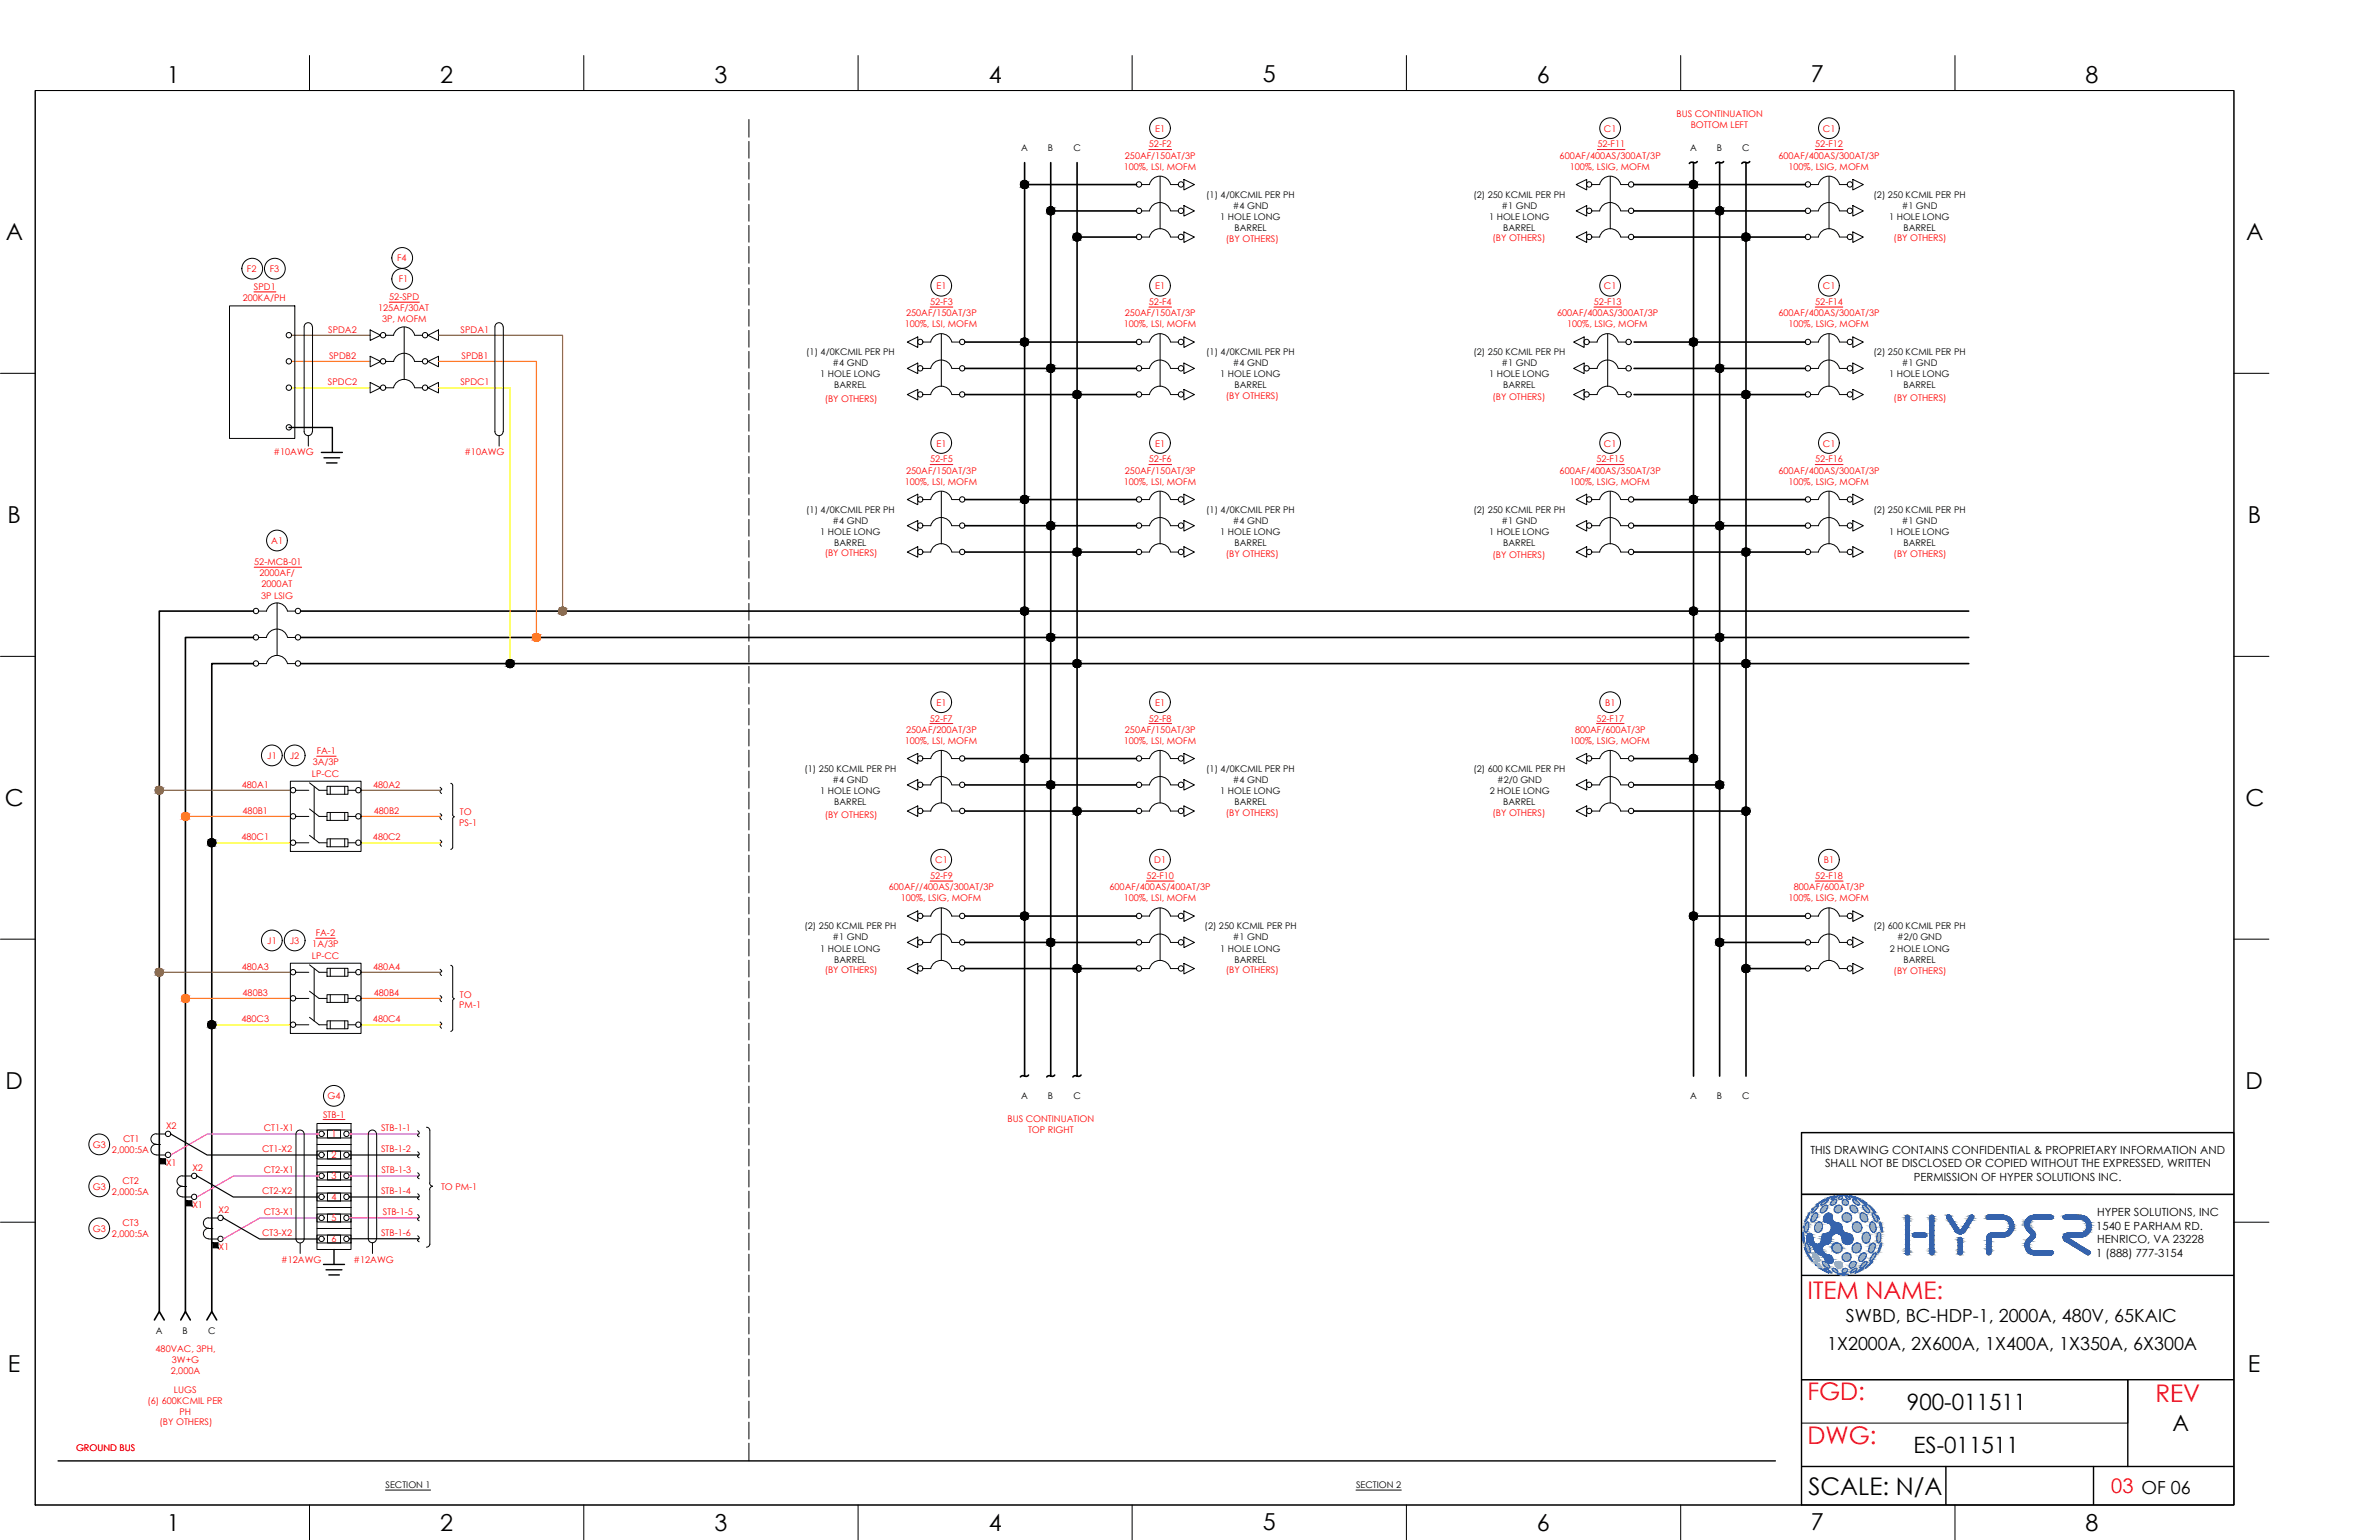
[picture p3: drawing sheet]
<svg xmlns="http://www.w3.org/2000/svg" width="432mm" height="279mm" viewBox="0 0 432 279" stroke-linecap="round" stroke-linejoin="round" font-family="sans-serif">
<defs><g id="words">
<g font-size="4.4" fill="#f00">
<text x="328.1" y="235.8">ITEM NAME:</text>
<text x="328" y="254.1">FGD:</text>
<text x="391.2" y="254.3">REV</text>
<text x="328" y="262">DWG:</text>
</g>
<text font-size="4.4" x="328.3" y="271.2">SCALE: N/A</text>
<g font-size="4.2">
<text x="30.3" y="15">1</text>
<text x="79.9" y="15">2</text>
<text x="129.7" y="15">3</text>
<text x="179.5" y="15">4</text>
<text x="229.2" y="14.9">5</text>
<text x="278.9" y="15">6</text>
<text x="328.7" y="14.9">7</text>
<text x="378.5" y="15">8</text>
<text x="1.1" y="43.6">A</text>
<text x="407.7" y="43.6">A</text>
<text x="1.4" y="95">B</text>
<text x="408" y="95">B</text>
<text x=".9" y="146.3">C</text>
<text x="407.5" y="146.3">C</text>
<text x="1" y="197.6">D</text>
<text x="407.6" y="197.6">D</text>
<text x="1.4" y="248.9">E</text>
<text x="408" y="248.9">E</text>
<text x="30.3" y="277.7">1</text>
<text x="79.9" y="277.7">2</text>
<text x="129.7" y="277.7">3</text>
<text x="179.5" y="277.7">4</text>
<text x="229.2" y="277.7">5</text>
<text x="278.9" y="277.7">6</text>
<text x="328.7" y="277.7">7</text>
<text x="378.5" y="277.7">8</text>
</g>
<g font-size="4.1">
<text x="346.1" y="255.7">900-011511</text>
<text x="347.3" y="263.6">ES-011511</text>
<text x="394.3" y="259.7">A</text>
</g>
<text font-size="3.6" fill="#f00" x="383.2" y="270.9">03 OF 06</text>
<g font-size="3.3">
<text x="335" y="239.9">SWBD, BC-HDP-1, 2000A, 480V, 65KAIC</text>
<text x="331.6" y="245">1X2000A, 2X600A, 1X400A, 1X350A, 6X300A</text>
</g>
<g font-size="2">
<text x="328.6" y="209.3">THIS DRAWING CONTAINS CONFIDENTIAL &amp; PROPRIETARY INFORMATION AND</text>
<text x="331.3" y="211.8">SHALL NOT BE DISCLOSED OR COPIED WITHOUT THE EXPRESSED, WRITTEN</text>
<text x="347.4" y="214.3">PERMISSION OF HYPER SOLUTIONS INC.</text>
<text x="380.6" y="220.6">HYPER SOLUTIONS, INC</text>
<text x="380.5" y="223.1">1540 E PARHAM RD.</text>
<text x="380.6" y="225.6">HENRICO, VA 23228</text>
<text x="380.5" y="228.1">1 (888) 777-3154</text>
</g>
<g font-size="1.7" fill="#f00">
<text x="209.7" y="23.9">E1</text>
<text x="291.1" y="23.9">C1</text>
<text x="304.3" y="21.2">BUS CONTINUATION</text>
<text x="306.9" y="23.2">BOTTOM LEFT</text>
<text x="330.9" y="23.9">C1</text>
<text x="204.2" y="28.8">250AF/150AT/3P</text>
<text x="208.5" y="26.8">52-F2</text>
<text x="283.1" y="28.8">600AF/400AS/300AT/3P</text>
<text x="289.9" y="26.8">52-F11</text>
<text x="322.8" y="28.8">600AF/400AS/300AT/3P</text>
<text x="329.5" y="26.8">52-F12</text>
<text x="204" y="30.8">100%, LSI, MOFM</text>
<text x="284.9" y="30.8">100%, LSIG, MOFM</text>
<text x="324.6" y="30.8">100%, LSIG, MOFM</text>
<text x="72.1" y="47.4">F4</text>
<text x="222.5" y="43.9">(BY OTHERS)</text>
<text x="270.9" y="43.7">(BY OTHERS)</text>
<text x="343.7" y="43.7">(BY OTHERS)</text>
<text x="44.8" y="49.4">F2</text>
<text x="46.1" y="52.6">SPD1</text>
<text x="49" y="49.4">F3</text>
<text x="72.4" y="51.2">F1</text>
<text x="170" y="52.5">E1</text>
<text x="209.7" y="52.5">E1</text>
<text x="291.1" y="52.5">C1</text>
<text x="330.9" y="52.5">C1</text>
<text x="44.1" y="54.6">200KA/PH</text>
<text x="68.6" y="56.5">125AF/30AT</text>
<text x="69.3" y="58.5">3P, MOFM</text>
<text x="70.7" y="54.5">52-SPD</text>
<text x="164.2" y="59.4">100%, LSI, MOFM</text>
<text x="164.5" y="57.4">250AF/150AT/3P</text>
<text x="168.8" y="55.3">52-F3</text>
<text x="204" y="59.4">100%, LSI, MOFM</text>
<text x="204.2" y="57.4">250AF/150AT/3P</text>
<text x="208.5" y="55.3">52-F4</text>
<text x="282.6" y="57.4">600AF/400AS/300AT/3P</text>
<text x="284.4" y="59.4">100%, LSIG, MOFM</text>
<text x="289.3" y="55.3">52-F13</text>
<text x="322.8" y="57.4">600AF/400AS/300AT/3P</text>
<text x="324.6" y="59.4">100%, LSIG, MOFM</text>
<text x="329.5" y="55.3">52-F14</text>
<text x="59.6" y="60.3">SPDA2</text>
<text x="59.7" y="65.1">SPDB2</text>
<text x="83.6" y="60.3">SPDA1</text>
<text x="83.8" y="65.1">SPDB1</text>
<text x="59.5" y="69.9">SPDC2</text>
<text x="83.6" y="69.9">SPDC1</text>
<text x="149.7" y="72.9">(BY OTHERS)</text>
<text x="222.5" y="72.3">(BY OTHERS)</text>
<text x="270.9" y="72.6">(BY OTHERS)</text>
<text x="343.7" y="72.7">(BY OTHERS)</text>
<text x="49.7" y="82.6">#10AWG</text>
<text x="84.3" y="82.6">#10AWG</text>
<text x="168.8" y="83.9">52-F5</text>
<text x="170" y="81">E1</text>
<text x="208.5" y="83.9">52-F6</text>
<text x="209.7" y="81">E1</text>
<text x="289.8" y="83.9">52-F15</text>
<text x="291.1" y="81">C1</text>
<text x="329.5" y="83.9">52-F16</text>
<text x="330.9" y="81">C1</text>
<text x="164.2" y="88">100%, LSI, MOFM</text>
<text x="164.5" y="85.9">250AF/150AT/3P</text>
<text x="204" y="88">100%, LSI, MOFM</text>
<text x="204.2" y="85.9">250AF/150AT/3P</text>
<text x="283.1" y="85.9">600AF/400AS/350AT/3P</text>
<text x="284.9" y="88">100%, LSIG, MOFM</text>
<text x="322.8" y="85.9">600AF/400AS/300AT/3P</text>
<text x="324.6" y="88">100%, LSIG, MOFM</text>
<text x="49.2" y="98.7">A1</text>
<text x="149.7" y="100.9">(BY OTHERS)</text>
<text x="222.5" y="101">(BY OTHERS)</text>
<text x="270.9" y="101.3">(BY OTHERS)</text>
<text x="343.7" y="101">(BY OTHERS)</text>
<text x="46.1" y="102.5">52-MCB-01</text>
<text x="47.1" y="104.6">2000AF/</text>
<text x="47.5" y="106.6">2000AT</text>
<text x="47.4" y="108.6">3P LSIG</text>
<text x="168.8" y="130.9">52-F7</text>
<text x="170" y="128">E1</text>
<text x="208.5" y="130.9">52-F8</text>
<text x="209.7" y="128">E1</text>
<text x="289.8" y="130.9">52-F17</text>
<text x="291.3" y="128">B1</text>
<text x="48.5" y="137.7">J1</text>
<text x="52.6" y="137.7">J2</text>
<text x="57.5" y="136.8">FA-1</text>
<text x="164.2" y="135">100%, LSI, MOFM</text>
<text x="164.5" y="132.9">250AF/200AT/3P</text>
<text x="204" y="135">100%, LSI, MOFM</text>
<text x="204.2" y="132.9">250AF/150AT/3P</text>
<text x="284.9" y="135">100%, LSIG, MOFM</text>
<text x="285.9" y="132.9">800AF/600AT/3P</text>
<text x="43.9" y="142.9">480A1</text>
<text x="56.6" y="140.9">LP-CC</text>
<text x="56.8" y="138.9">3A/3P</text>
<text x="67.7" y="142.9">480A2</text>
<text x="44" y="147.7">480B1</text>
<text x="67.9" y="147.7">480B2</text>
<text x="83.4" y="149.9">PS-1</text>
<text x="83.5" y="147.9">TO</text>
<text x="149.7" y="148.4">(BY OTHERS)</text>
<text x="222.5" y="148">(BY OTHERS)</text>
<text x="270.9" y="148">(BY OTHERS)</text>
<text x="43.8" y="152.4">480C1</text>
<text x="67.7" y="152.4">480C2</text>
<text x="161.3" y="161.5">600AF//400AS/300AT/3P</text>
<text x="168.8" y="159.5">52-F9</text>
<text x="169.8" y="156.6">C1</text>
<text x="201.4" y="161.5">600AF/400AS/400AT/3P</text>
<text x="208.1" y="159.5">52-F10</text>
<text x="209.5" y="156.6">D1</text>
<text x="325.6" y="161.5">800AF/600AT/3P</text>
<text x="329.5" y="159.5">52-F18</text>
<text x="331" y="156.6">B1</text>
<text x="163.5" y="163.5">100%, LSIG, MOFM</text>
<text x="204" y="163.5">100%, LSI, MOFM</text>
<text x="324.6" y="163.5">100%, LSIG, MOFM</text>
<text x="48.5" y="171.2">J1</text>
<text x="52.6" y="171.2">J3</text>
<text x="56.6" y="173.9">LP-CC</text>
<text x="56.7" y="171.9">1A/3P</text>
<text x="57.3" y="169.9">FA-2</text>
<text x="43.9" y="175.9">480A3</text>
<text x="67.7" y="175.9">480A4</text>
<text x="149.7" y="176.5">(BY OTHERS)</text>
<text x="222.5" y="176.6">(BY OTHERS)</text>
<text x="343.7" y="176.7">(BY OTHERS)</text>
<text x="43.8" y="185.5">480C3</text>
<text x="44" y="180.7">480B3</text>
<text x="67.7" y="185.5">480C4</text>
<text x="67.9" y="180.7">480B4</text>
<text x="83.4" y="183">PM-1</text>
<text x="83.5" y="181">TO</text>
<text x="58.6" y="202.8">STB-1</text>
<text x="59.4" y="199.4">G4</text>
<text x="182.9" y="203.6">BUS CONTINUATION</text>
<text x="16.8" y="208.2">G3</text>
<text x="20.3" y="209.2">2,000:5A</text>
<text x="22.4" y="207.2">CT1</text>
<text x="30.1" y="204.9">X2</text>
<text x="47.6" y="209">CT1-X2</text>
<text x="47.9" y="205.1">CT1-X1</text>
<text x="60.2" y="206.3">1</text>
<text x="69.2" y="205.2">STB-1-1</text>
<text x="69.2" y="209">STB-1-2</text>
<text x="186.6" y="205.6">TOP RIGHT</text>
<text x="16.8" y="215.9">G3</text>
<text x="22.2" y="214.8">CT2</text>
<text x="30.1" y="211.6">X1</text>
<text x="34.9" y="212.5">X2</text>
<text x="47.9" y="212.8">CT2-X1</text>
<text x="60.2" y="210.1">2</text>
<text x="60.2" y="214">3</text>
<text x="69.2" y="212.9">STB-1-3</text>
<text x="80.1" y="215.9">TO PM-1</text>
<text x="20.3" y="216.8">2,000:5A</text>
<text x="34.9" y="219.2">X1</text>
<text x="39.7" y="220.1">X2</text>
<text x="47.6" y="216.6">CT2-X2</text>
<text x="47.9" y="220.4">CT3-X1</text>
<text x="60.2" y="217.8">4</text>
<text x="60.2" y="221.5">5</text>
<text x="69.2" y="216.7">STB-1-4</text>
<text x="69.5" y="220.4">STB-1-5</text>
<text x="16.8" y="223.5">G3</text>
<text x="20.3" y="224.4">2,000:5A</text>
<text x="22.2" y="222.4">CT3</text>
<text x="39.7" y="226.9">X1</text>
<text x="47.6" y="224.2">CT3-X2</text>
<text x="60.2" y="225.4">6</text>
<text x="69.2" y="224.2">STB-1-6</text>
<text x="51.1" y="229.2">#12AWG</text>
<text x="64.2" y="229.1">#12AWG</text>
<text x="28.2" y="245.3">480VAC, 3PH,</text>
<text x="31" y="249.3">2,000A</text>
<text x="31.2" y="247.3">3W+G</text>
<text x="26.8" y="254.7">(6) 600KCMIL PER</text>
<text x="31.6" y="252.6">LUGS</text>
<text x="32.6" y="256.7">PH</text>
<text x="13.8" y="263.2">GROUND BUS</text>
<text x="29" y="258.6">(BY OTHERS)</text>
</g>
<g font-size="1.7">
<text x="185.3" y="27.4">A</text>
<text x="190.2" y="27.4">B</text>
<text x="194.8" y="27.4">C</text>
<text x="306.7" y="27.4">A</text>
<text x="311.6" y="27.4">B</text>
<text x="316.2" y="27.4">C</text>
<text x="218.9" y="35.9">(1) 4/0KCMIL PER PH</text>
<text x="267.4" y="35.9">(2) 250 KCMIL PER PH</text>
<text x="340.1" y="35.9">(2) 250 KCMIL PER PH</text>
<text x="221.5" y="39.9">1 HOLE LONG</text>
<text x="223.8" y="37.9">#4 GND</text>
<text x="224.1" y="41.9">BARREL</text>
<text x="270.3" y="39.9">1 HOLE LONG</text>
<text x="272.5" y="37.9">#1 GND</text>
<text x="272.8" y="41.9">BARREL</text>
<text x="342.9" y="39.9">1 HOLE LONG</text>
<text x="345.2" y="37.9">#1 GND</text>
<text x="345.5" y="41.9">BARREL</text>
<text x="146.3" y="64.4">(1) 4/0KCMIL PER PH</text>
<text x="218.9" y="64.4">(1) 4/0KCMIL PER PH</text>
<text x="267.4" y="64.4">(2) 250 KCMIL PER PH</text>
<text x="340.1" y="64.4">(2) 250 KCMIL PER PH</text>
<text x="148.9" y="68.5">1 HOLE LONG</text>
<text x="151.1" y="66.5">#4 GND</text>
<text x="151.4" y="70.4">BARREL</text>
<text x="221.5" y="68.5">1 HOLE LONG</text>
<text x="223.8" y="66.5">#4 GND</text>
<text x="224.1" y="70.4">BARREL</text>
<text x="270.3" y="68.5">1 HOLE LONG</text>
<text x="272.5" y="66.5">#1 GND</text>
<text x="272.8" y="70.4">BARREL</text>
<text x="342.9" y="68.5">1 HOLE LONG</text>
<text x="345.2" y="66.5">#1 GND</text>
<text x="345.5" y="70.4">BARREL</text>
<text x="146.3" y="93">(1) 4/0KCMIL PER PH</text>
<text x="151.1" y="95">#4 GND</text>
<text x="218.9" y="93">(1) 4/0KCMIL PER PH</text>
<text x="223.8" y="95">#4 GND</text>
<text x="267.4" y="93">(2) 250 KCMIL PER PH</text>
<text x="272.5" y="95">#1 GND</text>
<text x="340.1" y="93">(2) 250 KCMIL PER PH</text>
<text x="345.2" y="95">#1 GND</text>
<text x="148.9" y="97">1 HOLE LONG</text>
<text x="151.4" y="99">BARREL</text>
<text x="221.5" y="97">1 HOLE LONG</text>
<text x="224.1" y="99">BARREL</text>
<text x="270.3" y="97">1 HOLE LONG</text>
<text x="272.8" y="99">BARREL</text>
<text x="342.9" y="97">1 HOLE LONG</text>
<text x="345.5" y="99">BARREL</text>
<text x="146" y="140">(1) 250 KCMIL PER PH</text>
<text x="151.1" y="142">#4 GND</text>
<text x="218.9" y="140">(1) 4/0KCMIL PER PH</text>
<text x="223.8" y="142">#4 GND</text>
<text x="267.4" y="140">(2) 600 KCMIL PER PH</text>
<text x="271.7" y="142">#2/0 GND</text>
<text x="148.9" y="144.1">1 HOLE LONG</text>
<text x="151.4" y="146">BARREL</text>
<text x="221.5" y="144.1">1 HOLE LONG</text>
<text x="224.1" y="146">BARREL</text>
<text x="270.4" y="144.1">2 HOLE LONG</text>
<text x="272.8" y="146">BARREL</text>
<text x="146" y="168.6">(2) 250 KCMIL PER PH</text>
<text x="148.9" y="172.6">1 HOLE LONG</text>
<text x="151.1" y="170.6">#1 GND</text>
<text x="218.7" y="168.6">(2) 250 KCMIL PER PH</text>
<text x="221.5" y="172.6">1 HOLE LONG</text>
<text x="223.8" y="170.6">#1 GND</text>
<text x="340.1" y="168.6">(2) 600 KCMIL PER PH</text>
<text x="343" y="172.6">2 HOLE LONG</text>
<text x="344.3" y="170.6">#2/0 GND</text>
<text x="151.4" y="174.6">BARREL</text>
<text x="224.1" y="174.6">BARREL</text>
<text x="345.5" y="174.6">BARREL</text>
<text x="185.3" y="199.4">A</text>
<text x="190.2" y="199.4">B</text>
<text x="194.8" y="199.4">C</text>
<text x="306.7" y="199.4">A</text>
<text x="311.6" y="199.4">B</text>
<text x="316.2" y="199.4">C</text>
<text x="28.3" y="242.1">A</text>
<text x="33.1" y="242.1">B</text>
<text x="37.8" y="242.1">C</text>
<text x="70" y="270">SECTION 1</text>
<text x="246.1" y="270">SECTION 2</text>
</g>
</g></defs>
<!-- layer: BUS -->
<g fill="none" stroke="#000" stroke-width=".3">
<path d="M185.3 33.5h21M186 29.5l-.1 165.7h-.2l-.5 .2M190 38.3h16.3M190.7 29.5v165.7h-.2l-.5 .2M195.5 29.5v165.7M296.6 38.3h31.1M296.6 33.5h31.1M307.3 29.5l-.2-.1-.5 .3M307.4 29.5v165.7M308.1 29.3l-.5 .2h-.3M311.4 29.7l.5-.3 .2 .1v165.7M312.8 29.3l-.4 .2h-.3"/>
<path d="M316.9 29.5l-.3-.1-.5 .3M316.9 29.5v165.7M317.6 29.3l-.5 .2h-.2M194.8 43h11.5M296.6 43h31.1M175.2 66.8h31.1M175.2 62.1h31.1M175.2 71.6h31.1M296.6 66.8h31.1M296.6 62.1h31.1M296.6 71.6h31.1M175.2 95.4h31.1"/>
<path d="M175.2 90.6h31.1M296.6 95.4h31.1M296.6 90.6h31.1M46 110.9h-17.1v127.1M46 115.7h-12.3v122.3M54.6 115.7h302.7M54.6 110.9h302.7M175.2 100.2h31.1M296.6 100.2h31.1M46 120.4h-7.6v117.6M54.6 120.4h302.7M175.2 137.6h31.1"/>
<path d="M296.6 137.6h11.5M175.2 142.4h31.1M175.2 147.2h31.1M296.6 142.4h16.2M296.6 147.2h21M175.2 171h31.1M175.2 166.2h31.1M175.2 175.7h31.1M306.7 166.2h21M311.4 171h16.3M316.2 175.7h11.5M186.7 195l-.5 .3-.2-.1"/>
<path d="M191.4 195l-.4 .3-.3-.1M195.5 195.2h-.3l-.5 .2M196.2 195l-.4 .3-.3-.1M28 239.5l.9-1.5 .9 1.5M32.8 239.5l.9-1.5 .8 1.5M37.5 239.5l.9-1.5 .9 1.5"/>
<circle cx="185.9" cy="33.5" r=".7"/>
<circle cx="190.7" cy="38.2" r=".7"/>
<circle cx="307.4" cy="33.5" r=".7"/>
<circle cx="312.1" cy="38.2" r=".7"/>
<circle cx="195.5" cy="43" r=".7"/>
<circle cx="316.9" cy="43" r=".7"/>
<circle cx="185.9" cy="62" r=".7"/>
<circle cx="190.7" cy="66.8" r=".7"/>
<circle cx="195.5" cy="71.6" r=".7"/>
<circle cx="307.4" cy="62" r=".7"/>
<circle cx="312.1" cy="66.8" r=".7"/>
<circle cx="316.9" cy="71.6" r=".7"/>
<circle cx="185.9" cy="90.6" r=".7"/>
<circle cx="190.7" cy="95.4" r=".7"/>
<circle cx="307.4" cy="90.6" r=".7"/>
<circle cx="312.1" cy="95.4" r=".7"/>
<circle cx="185.9" cy="110.8" r=".7"/>
<circle cx="190.7" cy="115.6" r=".7"/>
<circle cx="195.5" cy="100.1" r=".7"/>
<circle cx="307.4" cy="110.8" r=".7"/>
<circle cx="312.1" cy="115.6" r=".7"/>
<circle cx="316.9" cy="100.1" r=".7"/>
<circle cx="92.6" cy="120.4" r=".7"/>
<circle cx="185.9" cy="137.6" r=".7"/>
<circle cx="195.5" cy="120.4" r=".7"/>
<circle cx="307.4" cy="137.6" r=".7"/>
<circle cx="316.9" cy="120.4" r=".7"/>
<circle cx="38.4" cy="152.9" r=".7"/>
<circle cx="190.7" cy="142.4" r=".7"/>
<circle cx="195.5" cy="147.1" r=".7"/>
<circle cx="312.1" cy="142.4" r=".7"/>
<circle cx="316.9" cy="147.1" r=".7"/>
<circle cx="185.9" cy="166.2" r=".7"/>
<circle cx="190.7" cy="171" r=".7"/>
<circle cx="195.5" cy="175.7" r=".7"/>
<circle cx="307.4" cy="166.2" r=".7"/>
<circle cx="312.1" cy="171" r=".7"/>
<circle cx="316.9" cy="175.7" r=".7"/>
<circle cx="38.4" cy="185.9" r=".7"/>
</g>
<!-- layer: GRID -->
<path d="M405.4 205.5h-78.4v67.5" fill="none" stroke="#000" stroke-width=".25"/>
<!-- layer: BUS -->
<g fill="#000" stroke="#000" stroke-width=".18">
<path d="M185.9 32.8h.2zM185.8 32.8h.3z"/>
<path d="M185.8 32.8l.5 .1zM185.6 32.9h.7z"/>
<path d="M185.8 34.2h.3zM185.8 34.2h.2z"/>
<path d="M185.6 32.9h.8zM185.6 32.9h.8h-.9z"/>
<path d="M185.6 34.1h.7zM185.6 34.1l.5 .1z"/>
<path d="M185.5 32.9l1 .1zM185.4 33h1.1z"/>
<path d="M185.5 34.1h.9zM185.5 34.1h.8z"/>
<path d="M185.4 33l1.2 .1zM185.4 33l1.2 .1h-1.3z"/>
<path d="M185.4 34l1 .1 .1-.1zM185.4 34l1 .1h-.9z"/>
<path d="M185.3 33.1l1.3 .1v-.1zM185.3 33.1l1.3 .1h-1.3z"/>
<path d="M185.3 33.9h1.3zM185.3 33.9l1.2 .1z"/>
<path d="M185.3 33.2l1.3 .2v-.2zM185.3 33.2l1.3 .2h-1.3z"/>
<path d="M185.3 33.4l1.4 .1-.1-.1zM185.3 33.4l1.4 .1h-1.4z"/>
<path d="M185.3 33.6l1.3 .1v-.1zM185.3 33.6l1.3 .1h-1.3z"/>
<path d="M185.3 33.7l1.3 .2v-.2zM185.3 33.7l1.3 .2h-1.3z"/>
<path d="M185.3 33.5l1.3 .1 .1-.1zM185.3 33.5l1.3 .1h-1.3z"/>
<path d="M190.7 37.5h.2zM190.5 37.5h.4z"/>
<path d="M190.5 37.5l.6 .1zM190.4 37.6h.7z"/>
<path d="M190.5 38.9h.4zM190.5 38.9h.3z"/>
<path d="M190.4 37.6l.7 .1zM190.3 37.7h.8z"/>
<path d="M190.4 38.9h.7zM190.4 38.9h.5z"/>
<path d="M190.3 37.7l1 .1zM190.3 37.7l1 .1h-1.1z"/>
<path d="M190.3 38.8h.8zM190.3 38.8l.8 .1z"/>
<path d="M190.2 37.8l1.1 .1v-.1zM190.2 37.8l1.1 .1h-1.2z"/>
<path d="M190.2 38.7h1.1zM190.2 38.7l.9 .1z"/>
<path d="M190.1 37.9l1.3 .1zM190.1 37.9l1.3 .1h-1.3z"/>
<path d="M190.1 38.6l1.2 .1v-.1zM190.1 38.6l1.2 .1h-1.1z"/>
<path d="M190.1 38l1.3 .1v-.1zM190.1 38l1.3 .1h-1.4z"/>
<path d="M190.1 38.5h1.3zM190.1 38.5l1.2 .1z"/>
<path d="M190 38.1l1.4 .2v-.2zM190 38.1l1.4 .2h-1.4z"/>
<path d="M190 38.3l1.4 .1v-.1zM190 38.3l1.4 .1h-1.4z"/>
<path d="M190 38.4l1.4 .1v-.1zM190 38.4l1.4 .1h-1.3z"/>
<path d="M307.3 32.8h.3zM307.2 32.8h.4z"/>
<path d="M307.2 32.8l.5 .1zM307 32.9h.7z"/>
<path d="M307.2 34.2h.4zM307.2 34.2h.2z"/>
<path d="M307 32.9h.8zM307 32.9h.8h-.8z"/>
<path d="M307 34.1h.7zM307 34.1l.6 .1z"/>
<path d="M307 32.9l.9 .1zM306.8 33h1.1z"/>
<path d="M307 34.1h.8zM307 34.1h.7z"/>
<path d="M306.8 33l1.2 .1zM306.8 33l1.2 .1h-1.3z"/>
<path d="M306.8 34l1 .1 .1-.1zM306.8 34l1 .1h-.8z"/>
<path d="M306.7 33.1l1.4 .1-.1-.1zM306.7 33.1l1.4 .1h-1.4z"/>
<path d="M306.7 33.9h1.3zM306.7 33.9l1.2 .1z"/>
<path d="M306.7 33.2l1.4 .2v-.2zM306.7 33.2l1.4 .2h-1.4z"/>
<path d="M306.7 33.4l1.4 .1v-.1zM306.7 33.4l1.4 .1h-1.4z"/>
<path d="M306.7 33.6l1.4 .1v-.1zM306.7 33.6l1.4 .1h-1.4z"/>
<path d="M306.7 33.7l1.3 .2 .1-.2zM306.7 33.7l1.3 .2h-1.3z"/>
<path d="M306.7 33.5l1.4 .1v-.1zM306.7 33.5l1.4 .1h-1.4z"/>
<path d="M312.1 37.5h.2zM312 37.5h.3z"/>
<path d="M312 37.5l.5 .1zM311.8 37.6h.7z"/>
<path d="M312 38.9h.3zM312 38.9h.2z"/>
<path d="M311.8 37.6l.7 .1zM311.7 37.7h.8z"/>
<path d="M311.8 38.9h.7zM311.8 38.9h.5z"/>
<path d="M311.7 37.7l1 .1zM311.7 37.7l1 .1h-1.1z"/>
<path d="M311.7 38.8h.8zM311.7 38.8l.8 .1z"/>
<path d="M311.6 37.8l1.2 .1-.1-.1zM311.6 37.8l1.2 .1h-1.3z"/>
<path d="M311.6 38.7h1.1zM311.6 38.7l.9 .1z"/>
<path d="M311.5 37.9l1.3 .1zM311.5 37.9l1.3 .1h-1.3z"/>
<path d="M311.5 38.6l1.2 .1 .1-.1zM311.5 38.6l1.2 .1h-1.1z"/>
<path d="M311.5 38l1.3 .1v-.1zM311.5 38l1.3 .1h-1.4z"/>
<path d="M311.5 38.5h1.3zM311.5 38.5l1.3 .1z"/>
<path d="M311.4 38.1l1.4 .2v-.2zM311.4 38.1l1.4 .2h-1.4z"/>
<path d="M311.4 38.3l1.4 .1v-.1zM311.4 38.3l1.4 .1h-1.4z"/>
<path d="M311.4 38.4l1.4 .1v-.1zM311.4 38.4l1.4 .1h-1.3z"/>
<path d="M195.4 42.3h.3zM195.3 42.3h.4z"/>
<path d="M195.3 42.3l.5 .1zM195.2 42.4h.6z"/>
<path d="M195.3 43.7h.4zM195.3 43.7h.2z"/>
<path d="M195.2 42.4l.7 .1zM195.2 42.4l.7 .1h-.8z"/>
<path d="M195.2 43.6h.6zM195.2 43.6l.5 .1z"/>
<path d="M195.1 42.5h.9zM194.9 42.5h1.1z"/>
<path d="M195.1 43.6h.8zM195.1 43.6h.7z"/>
<path d="M194.9 42.5l1.2 .1zM194.9 42.5l1.2 .1h-1.2z"/>
<path d="M194.9 43.5l1 .1 .1-.1zM194.9 43.5l1 .1h-.8z"/>
<path d="M194.9 42.6l1.3 .2-.1-.2zM194.9 42.6l1.3 .2h-1.4z"/>
<path d="M194.9 43.4h1.2zM194.9 43.4l1.1 .1z"/>
<path d="M194.8 42.8l1.4 .1v-.1zM194.8 42.8l1.4 .1h-1.4z"/>
<path d="M194.8 42.9l1.4 .1v-.1zM194.8 42.9l1.4 .1h-1.4z"/>
<path d="M194.8 43.1l1.4 .2v-.2zM194.8 43.1l1.4 .2h-1.4z"/>
<path d="M194.8 43.3l1.3 .1 .1-.1zM194.8 43.3l1.3 .1h-1.2z"/>
<path d="M194.8 43l1.4 .1v-.1zM194.8 43l1.4 .1h-1.4z"/>
<path d="M316.8 42.3h.3zM316.7 42.3h.4z"/>
<path d="M316.7 42.3l.5 .1zM316.6 42.4h.6z"/>
<path d="M316.7 43.7h.4zM316.7 43.7h.2z"/>
<path d="M316.6 42.4l.7 .1zM316.6 42.4l.7 .1h-.8z"/>
<path d="M316.6 43.6h.6zM316.6 43.6l.5 .1z"/>
<path d="M316.5 42.5h.9zM316.4 42.5h1z"/>
<path d="M316.5 43.6h.8zM316.5 43.6h.7z"/>
<path d="M316.4 42.5l1.1 .1zM316.4 42.5l1.1 .1h-1.2z"/>
<path d="M316.4 43.5l.9 .1 .1-.1zM316.4 43.5l.9 .1h-.8z"/>
<path d="M316.3 42.6l1.3 .2-.1-.2zM316.3 42.6l1.3 .2h-1.4z"/>
<path d="M316.3 43.4h1.2zM316.3 43.4l1.1 .1z"/>
<path d="M316.2 42.8l1.4 .1v-.1zM316.2 42.8l1.4 .1h-1.4z"/>
<path d="M316.2 42.9l1.4 .1v-.1zM316.2 42.9l1.4 .1h-1.4z"/>
<path d="M316.2 43.1l1.4 .2v-.2zM316.2 43.1l1.4 .2h-1.4z"/>
<path d="M316.2 43.3l1.3 .1 .1-.1zM316.2 43.3l1.3 .1h-1.2z"/>
<path d="M316.2 43l1.4 .1v-.1zM316.2 43l1.4 .1h-1.4z"/>
<path d="M185.9 61.3l.2 .1zM185.8 61.4h.3z"/>
<path d="M185.8 61.4h.5zM185.6 61.4h.7z"/>
<path d="M185.8 62.7h.3zM185.8 62.7l.2 .1z"/>
<path d="M185.6 61.4l.8 .1zM185.6 61.4l.8 .1h-.9z"/>
<path d="M185.6 62.7h.7zM185.6 62.7h.5z"/>
<path d="M185.5 61.5l1 .1zM185.4 61.6h1.1z"/>
<path d="M185.5 62.6h.9zM185.5 62.6l.8 .1z"/>
<path d="M185.4 61.6l1.2 .1zM185.4 61.6l1.2 .1h-1.3z"/>
<path d="M185.4 62.5h1.1zM185.4 62.5l1 .1z"/>
<path d="M185.3 61.7l1.3 .1v-.1zM185.3 61.7l1.3 .1h-1.3z"/>
<path d="M185.3 62.4h1.3zM185.3 62.4l1.2 .1z"/>
<path d="M185.3 61.8l1.3 .1v-.1zM185.3 61.8l1.3 .1h-1.3z"/>
<path d="M185.3 61.9l1.4 .2-.1-.2zM185.3 61.9l1.4 .2h-1.4z"/>
<path d="M185.3 62.2l1.3 .1v-.1zM185.3 62.2l1.3 .1h-1.3z"/>
<path d="M185.3 62.3l1.3 .1v-.1zM185.3 62.3l1.3 .1h-1.3z"/>
<path d="M185.3 62.1l1.3 .1 .1-.1zM185.3 62.1l1.3 .1h-1.3z"/>
<path d="M190.7 66.1h.2zM190.5 66.1h.4z"/>
<path d="M190.5 66.1l.6 .1zM190.4 66.2h.7z"/>
<path d="M190.5 67.5h.4zM190.5 67.5h.3z"/>
<path d="M190.4 66.2l.7 .1zM190.3 66.3h.8z"/>
<path d="M190.4 67.5h.7zM190.4 67.5h.5z"/>
<path d="M190.3 66.3h1zM190.3 66.3h1h-1.1z"/>
<path d="M190.3 67.4h.8zM190.3 67.4l.8 .1z"/>
<path d="M190.2 66.3l1.1 .2v-.2zM190.2 66.3l1.1 .2h-1.2z"/>
<path d="M190.2 67.3h1.1zM190.2 67.3l.9 .1z"/>
<path d="M190.1 66.5h1.3zM190.1 66.5h1.3h-1.3z"/>
<path d="M190.1 67.2l1.2 .1v-.1zM190.1 67.2l1.2 .1h-1.1z"/>
<path d="M190.1 66.5l1.3 .2v-.2zM190.1 66.5l1.3 .2h-1.4z"/>
<path d="M190.1 67.1h1.3zM190.1 67.1l1.2 .1z"/>
<path d="M190 66.7l1.4 .1v-.1zM190 66.7l1.4 .1h-1.4z"/>
<path d="M190 66.8l1.4 .2v-.2zM190 66.8l1.4 .2h-1.4z"/>
<path d="M190 67l1.4 .1v-.1zM190 67l1.4 .1h-1.3z"/>
<path d="M195.4 70.9h.3zM195.3 70.9h.4z"/>
<path d="M195.3 70.9l.5 .1zM195.2 71h.6z"/>
<path d="M195.3 72.3h.4zM195.3 72.3h.2z"/>
<path d="M195.2 71h.7zM195.2 71h.7h-.8z"/>
<path d="M195.2 72.2h.6zM195.2 72.2l.5 .1z"/>
<path d="M195.1 71l.9 .1zM194.9 71.1h1.1z"/>
<path d="M195.1 72.1h.8zM195.1 72.1l.7 .1z"/>
<path d="M194.9 71.1l1.2 .1zM194.9 71.1l1.2 .1h-1.2z"/>
<path d="M194.9 72.1h1.1zM194.9 72.1h1z"/>
<path d="M194.9 71.2l1.3 .1-.1-.1zM194.9 71.2l1.3 .1h-1.4z"/>
<path d="M194.9 72h1.2zM194.9 72l1.1 .1z"/>
<path d="M194.8 71.3l1.4 .2v-.2zM194.8 71.3l1.4 .2h-1.4z"/>
<path d="M194.8 71.5l1.4 .1v-.1zM194.8 71.5l1.4 .1h-1.4z"/>
<path d="M194.8 71.7l1.4 .1v-.1zM194.8 71.7l1.4 .1h-1.4z"/>
<path d="M194.8 71.8l1.3 .2 .1-.2zM194.8 71.8l1.3 .2h-1.2z"/>
<path d="M194.8 71.6l1.4 .1v-.1zM194.8 71.6l1.4 .1h-1.4z"/>
<path d="M307.3 61.3l.3 .1zM307.2 61.4h.4z"/>
<path d="M307.2 61.4h.5zM307 61.4h.7z"/>
<path d="M307.2 62.7h.4zM307.2 62.7l.2 .1z"/>
<path d="M307 61.4l.8 .1zM307 61.4l.8 .1h-.8z"/>
<path d="M307 62.7h.7zM307 62.7h.6z"/>
<path d="M307 61.5l.9 .1zM306.8 61.6h1.1z"/>
<path d="M307 62.6h.8zM307 62.6l.7 .1z"/>
<path d="M306.8 61.6l1.2 .1zM306.8 61.6l1.2 .1h-1.3z"/>
<path d="M306.8 62.5h1.1zM306.8 62.5l1 .1z"/>
<path d="M306.7 61.7l1.4 .1-.1-.1zM306.7 61.7l1.4 .1h-1.4z"/>
<path d="M306.7 62.4h1.3zM306.7 62.4l1.2 .1z"/>
<path d="M306.7 61.8l1.4 .1v-.1zM306.7 61.8l1.4 .1h-1.4z"/>
<path d="M306.7 61.9l1.4 .2v-.2zM306.7 61.9l1.4 .2h-1.4z"/>
<path d="M306.7 62.2l1.4 .1v-.1zM306.7 62.2l1.4 .1h-1.4z"/>
<path d="M306.7 62.3l1.3 .1 .1-.1zM306.7 62.3l1.3 .1h-1.3z"/>
<path d="M306.7 62.1l1.4 .1v-.1zM306.7 62.1l1.4 .1h-1.4z"/>
<path d="M312.1 66.1h.2zM312 66.1h.3z"/>
<path d="M312 66.1l.5 .1zM311.8 66.2h.7z"/>
<path d="M312 67.5h.3zM312 67.5h.2z"/>
<path d="M311.8 66.2l.7 .1zM311.7 66.3h.8z"/>
<path d="M311.8 67.5h.7zM311.8 67.5h.5z"/>
<path d="M311.7 66.3h1zM311.7 66.3h1h-1.1z"/>
<path d="M311.7 67.4h.8zM311.7 67.4l.8 .1z"/>
<path d="M311.6 66.3l1.2 .2-.1-.2zM311.6 66.3l1.2 .2h-1.3z"/>
<path d="M311.6 67.3h1.1zM311.6 67.3l.9 .1z"/>
<path d="M311.5 66.5h1.3zM311.5 66.5h1.3h-1.3z"/>
<path d="M311.5 67.2l1.2 .1 .1-.1zM311.5 67.2l1.2 .1h-1.1z"/>
<path d="M311.5 66.5l1.3 .2v-.2zM311.5 66.5l1.3 .2h-1.4z"/>
<path d="M311.5 67.1h1.3zM311.5 67.1l1.3 .1z"/>
<path d="M311.4 66.7l1.4 .1v-.1zM311.4 66.7l1.4 .1h-1.4z"/>
<path d="M311.4 66.8l1.4 .2v-.2zM311.4 66.8l1.4 .2h-1.4z"/>
<path d="M311.4 67l1.4 .1v-.1zM311.4 67l1.4 .1h-1.3z"/>
<path d="M316.8 70.9h.3zM316.7 70.9h.4z"/>
<path d="M316.7 70.9l.5 .1zM316.6 71h.6z"/>
<path d="M316.7 72.3h.4zM316.7 72.3h.2z"/>
<path d="M316.6 71h.7zM316.6 71h.7h-.8z"/>
<path d="M316.6 72.2h.6zM316.6 72.2l.5 .1z"/>
<path d="M316.5 71l.9 .1zM316.4 71.1h1z"/>
<path d="M316.5 72.1h.8zM316.5 72.1l.7 .1z"/>
<path d="M316.4 71.1l1.1 .1zM316.4 71.1l1.1 .1h-1.2z"/>
<path d="M316.4 72.1h1zM316.4 72.1h.9z"/>
<path d="M316.3 71.2l1.3 .1-.1-.1zM316.3 71.2l1.3 .1h-1.4z"/>
<path d="M316.3 72h1.2zM316.3 72l1.1 .1z"/>
<path d="M316.2 71.3l1.4 .2v-.2zM316.2 71.3l1.4 .2h-1.4z"/>
<path d="M316.2 71.5l1.4 .1v-.1zM316.2 71.5l1.4 .1h-1.4z"/>
<path d="M316.2 71.7l1.4 .1v-.1zM316.2 71.7l1.4 .1h-1.4z"/>
<path d="M316.2 71.8l1.3 .2 .1-.2zM316.2 71.8l1.3 .2h-1.2z"/>
<path d="M316.2 71.6l1.4 .1v-.1zM316.2 71.6l1.4 .1h-1.4z"/>
<path d="M185.9 89.9l.2 .1zM185.8 90h.3z"/>
<path d="M185.8 90h.5zM185.6 90h.7z"/>
<path d="M185.8 91.3h.3zM185.8 91.3l.2 .1z"/>
<path d="M185.6 90h.8zM185.5 90h.9z"/>
<path d="M185.6 91.3h.7zM185.6 91.3h.5z"/>
<path d="M185.5 90l1 .2-.1-.2zM185.5 90l1 .2h-1.1z"/>
<path d="M185.5 91.2h.9zM185.5 91.2l.8 .1z"/>
<path d="M185.4 90.2l1.2 .1zM185.4 90.2l1.2 .1h-1.3z"/>
<path d="M185.4 91.1h1.1zM185.4 91.1l1 .1z"/>
<path d="M185.3 90.3l1.3 .1v-.1zM185.3 90.3l1.3 .1h-1.3z"/>
<path d="M185.3 91h1.3zM185.3 91l1.2 .1z"/>
<path d="M185.3 90.4l1.3 .1v-.1zM185.3 90.4l1.3 .1h-1.3z"/>
<path d="M185.3 90.5l1.4 .1-.1-.1zM185.3 90.5l1.4 .1h-1.4z"/>
<path d="M185.3 90.8l1.3 .1v-.1zM185.3 90.8l1.3 .1h-1.3z"/>
<path d="M185.3 90.9l1.3 .1v-.1zM185.3 90.9l1.3 .1h-1.3z"/>
<path d="M185.3 90.6l1.3 .2 .1-.2zM185.3 90.6l1.3 .2h-1.3z"/>
<path d="M190.7 94.7h.2zM190.5 94.7h.4z"/>
<path d="M190.5 94.7h.6zM190.4 94.7h.7z"/>
<path d="M190.5 96.1h.4zM190.5 96.1h.3z"/>
<path d="M190.4 94.7l.7 .1zM190.3 94.8h.8z"/>
<path d="M190.4 96.1h.7zM190.4 96.1h.5z"/>
<path d="M190.3 94.8l1 .1zM190.3 94.8l1 .1h-1.1z"/>
<path d="M190.3 96h.8zM190.3 96l.8 .1z"/>
<path d="M190.2 94.9l1.1 .1v-.1zM190.2 94.9l1.1 .1h-1.2z"/>
<path d="M190.2 95.9h1.1zM190.2 95.9l.9 .1z"/>
<path d="M190.1 95l1.3 .1zM190.1 95l1.3 .1h-1.3z"/>
<path d="M190.1 95.8l1.2 .1v-.1zM190.1 95.8l1.2 .1h-1.1z"/>
<path d="M190.1 95.1l1.3 .2v-.2zM190.1 95.1l1.3 .2h-1.4z"/>
<path d="M190.1 95.7h1.3zM190.1 95.7l1.2 .1z"/>
<path d="M190 95.3l1.4 .1v-.1zM190 95.3l1.4 .1h-1.4z"/>
<path d="M190 95.4l1.4 .1v-.1zM190 95.4l1.4 .1h-1.4z"/>
<path d="M190 95.5l1.4 .2v-.2zM190 95.5l1.4 .2h-1.3z"/>
<path d="M195.4 99.4l.3 .1zM195.3 99.5h.4z"/>
<path d="M195.3 99.5h.5zM195.2 99.5h.6z"/>
<path d="M195.2 99.5l.7 .1zM195.1 99.6h.8z"/>
<path d="M195.1 99.6l.9 .1-.1-.1zM195.1 99.6l.9 .1h-1.1z"/>
<path d="M194.9 99.7l1.2 .1zM194.9 99.7l1.2 .1h-1.2z"/>
<path d="M194.9 99.8l1.3 .1-.1-.1zM194.9 99.8l1.3 .1h-1.4z"/>
<path d="M194.8 99.9l1.4 .1v-.1zM194.8 99.9l1.4 .1h-1.4z"/>
<path d="M307.3 89.9l.3 .1zM307.2 90h.4z"/>
<path d="M307.2 90h.5zM307 90h.7z"/>
<path d="M307.2 91.3h.4zM307.2 91.3l.2 .1z"/>
<path d="M307 90h.8zM307 90h.8z"/>
<path d="M307 91.3h.7zM307 91.3h.6z"/>
<path d="M307 90l.9 .2-.1-.2zM307 90l.9 .2h-1.1z"/>
<path d="M307 91.2h.8zM307 91.2l.7 .1z"/>
<path d="M306.8 90.2l1.2 .1zM306.8 90.2l1.2 .1h-1.3z"/>
<path d="M306.8 91.1h1.1zM306.8 91.1l1 .1z"/>
<path d="M306.7 90.3l1.4 .1-.1-.1zM306.7 90.3l1.4 .1h-1.4z"/>
<path d="M306.7 91h1.3zM306.7 91l1.2 .1z"/>
<path d="M306.7 90.4l1.4 .1v-.1zM306.7 90.4l1.4 .1h-1.4z"/>
<path d="M306.7 90.5l1.4 .1v-.1zM306.7 90.5l1.4 .1h-1.4z"/>
<path d="M306.7 90.8l1.4 .1v-.1zM306.7 90.8l1.4 .1h-1.4z"/>
<path d="M306.7 90.9l1.3 .1 .1-.1zM306.7 90.9l1.3 .1h-1.3z"/>
<path d="M306.7 90.6l1.4 .2v-.2zM306.7 90.6l1.4 .2h-1.4z"/>
<path d="M312.1 94.7h.2zM312 94.7h.3z"/>
<path d="M312 94.7h.5zM311.8 94.7h.7z"/>
<path d="M312 96.1h.3zM312 96.1h.2z"/>
<path d="M311.8 94.7l.7 .1zM311.7 94.8h.8z"/>
<path d="M311.8 96.1h.7zM311.8 96.1h.5z"/>
<path d="M311.7 94.8l1 .1zM311.7 94.8l1 .1h-1.1z"/>
<path d="M311.7 96h.8zM311.7 96l.8 .1z"/>
<path d="M311.6 94.9l1.2 .1-.1-.1zM311.6 94.9l1.2 .1h-1.3z"/>
<path d="M311.6 95.9h1.1zM311.6 95.9l.9 .1z"/>
<path d="M311.5 95l1.3 .1zM311.5 95l1.3 .1h-1.3z"/>
<path d="M311.5 95.8l1.2 .1 .1-.1zM311.5 95.8l1.2 .1h-1.1z"/>
<path d="M311.5 95.1l1.3 .2v-.2zM311.5 95.1l1.3 .2h-1.4z"/>
<path d="M311.5 95.7h1.3zM311.5 95.7l1.3 .1z"/>
<path d="M311.4 95.3l1.4 .1v-.1zM311.4 95.3l1.4 .1h-1.4z"/>
<path d="M311.4 95.4l1.4 .1v-.1zM311.4 95.4l1.4 .1h-1.4z"/>
<path d="M311.4 95.5l1.4 .2v-.2zM311.4 95.5l1.4 .2h-1.3z"/>
<path d="M316.8 99.4l.3 .1zM316.7 99.5h.4z"/>
<path d="M316.7 99.5h.5zM316.6 99.5h.6z"/>
<path d="M316.6 99.5l.7 .1zM316.5 99.6h.8z"/>
<path d="M316.5 99.6l.9 .1-.1-.1zM316.5 99.6l.9 .1h-1z"/>
<path d="M316.4 99.7l1.1 .1zM316.4 99.7l1.1 .1h-1.2z"/>
<path d="M316.3 99.8l1.3 .1-.1-.1zM316.3 99.8l1.3 .1h-1.4z"/>
<path d="M316.2 99.9l1.4 .1v-.1zM316.2 99.9l1.4 .1h-1.4z"/>
<path d="M92.5 119.7h.3zM92.4 119.7h.4z"/>
<path d="M92.4 119.7l.5 .1zM92.3 119.8h.6z"/>
<path d="M92.3 119.8h.7zM92.2 119.8h.8z"/>
<path d="M92.2 119.8l.9 .1zM92.1 119.9h1z"/>
<path d="M92.1 119.9l1.1 .1zM92.1 119.9l1.1 .1h-1.2z"/>
<path d="M185.9 110.2h.2zM185.8 110.2h.3z"/>
<path d="M185.8 110.2h.5zM185.6 110.2h.7z"/>
<path d="M185.8 111.6h.3zM185.8 111.6h.2z"/>
<path d="M185.6 110.2l.8 .1zM185.6 110.2l.8 .1h-.9z"/>
<path d="M185.6 111.5h.7zM185.6 111.5l.5 .1z"/>
<path d="M185.5 110.3l1 .1zM185.4 110.4h1.1z"/>
<path d="M185.5 111.5h.9zM185.5 111.5h.8z"/>
<path d="M185.4 110.4l1.2 .1zM185.4 110.4l1.2 .1h-1.3z"/>
<path d="M185.4 111.4h1.1zM185.4 111.4l1 .1z"/>
<path d="M185.3 110.5l1.3 .1v-.1zM185.3 110.5l1.3 .1h-1.3z"/>
<path d="M185.3 111.3l1.2 .1 .1-.1zM185.3 111.3l1.2 .1h-1.1z"/>
<path d="M185.3 110.6l1.3 .1v-.1zM185.3 110.6l1.3 .1h-1.3z"/>
<path d="M185.3 110.7l1.4 .2-.1-.2zM185.3 110.7l1.4 .2h-1.4z"/>
<path d="M185.3 111l1.3 .1v-.1zM185.3 111l1.3 .1h-1.3z"/>
<path d="M185.3 111.1l1.3 .2v-.2zM185.3 111.1l1.3 .2h-1.3z"/>
<path d="M185.3 110.9l1.3 .1 .1-.1zM185.3 110.9l1.3 .1h-1.3z"/>
<path d="M190.7 114.9l.2 .1zM190.5 115h.4z"/>
<path d="M190.5 115h.6zM190.4 115h.7z"/>
<path d="M190.5 116.3h.4zM190.5 116.3l.3 .1z"/>
<path d="M190.4 115l.7 .1zM190.3 115.1h.8z"/>
<path d="M190.4 116.3h.7zM190.4 116.3h.5z"/>
<path d="M190.3 115.1h1zM190.3 115.1h1h-1.1z"/>
<path d="M190.3 116.2h.8zM190.3 116.2l.8 .1z"/>
<path d="M190.2 115.1l1.1 .2v-.2zM190.2 115.1l1.1 .2h-1.2z"/>
<path d="M190.2 116.1h1.1zM190.2 116.1l.9 .1z"/>
<path d="M190.1 115.3l1.3 .1-.1-.1zM190.1 115.3l1.3 .1h-1.3z"/>
<path d="M190.1 116h1.2zM190.1 116l1.2 .1z"/>
<path d="M190.1 115.4l1.3 .1v-.1zM190.1 115.4l1.3 .1h-1.4z"/>
<path d="M190.1 115.9l1.2 .1 .1-.1zM190.1 115.9l1.2 .1h-1.2z"/>
<path d="M190 115.5l1.4 .2v-.2zM190 115.5l1.4 .2h-1.4z"/>
<path d="M190 115.7l1.4 .1v-.1zM190 115.7l1.4 .1h-1.4z"/>
<path d="M190 115.8l1.4 .1v-.1zM190 115.8l1.4 .1h-1.3z"/>
<path d="M195.4 119.7h.3zM195.3 119.7h.4z"/>
<path d="M195.3 100.8h.4zM195.3 100.8l.2 .1z"/>
<path d="M195.3 119.7l.5 .1zM195.2 119.8h.6z"/>
<path d="M195.2 100.8h.6zM195.2 100.8h.5z"/>
<path d="M195.2 119.8h.7zM195.2 119.8h.7h-.8z"/>
<path d="M195.1 100.7h.8zM195.1 100.7l.7 .1z"/>
<path d="M195.1 119.8l.9 .1zM194.9 119.9h1.1z"/>
<path d="M194.9 100.6h1.1zM194.9 100.6l1 .1z"/>
<path d="M194.9 119.9l1.2 .1zM194.9 119.9l1.2 .1h-1.2z"/>
<path d="M194.9 100.5h1.2zM194.9 100.5l1.1 .1z"/>
<path d="M194.8 100l1.4 .2v-.2zM194.8 100l1.4 .2h-1.4z"/>
<path d="M194.8 100.3l1.4 .1v-.1zM194.8 100.3l1.4 .1h-1.4z"/>
<path d="M194.8 100.4l1.3 .1 .1-.1zM194.8 100.4l1.3 .1h-1.2z"/>
<path d="M194.8 100.2l1.4 .1v-.1zM194.8 100.2l1.4 .1h-1.4z"/>
<path d="M307.3 110.2h.3zM307.2 110.2h.4z"/>
<path d="M307.2 110.2h.5zM307 110.2h.7z"/>
<path d="M307.2 111.6h.4zM307.2 111.6h.2z"/>
<path d="M307 110.2l.8 .1zM307 110.2l.8 .1h-.8z"/>
<path d="M307 111.5h.7zM307 111.5l.6 .1z"/>
<path d="M307 110.3l.9 .1zM306.8 110.4h1.1z"/>
<path d="M307 111.5h.8zM307 111.5h.7z"/>
<path d="M306.8 110.4l1.2 .1zM306.8 110.4l1.2 .1h-1.3z"/>
<path d="M306.8 111.4h1.1zM306.8 111.4l1 .1z"/>
<path d="M306.7 110.5l1.4 .1-.1-.1zM306.7 110.5l1.4 .1h-1.4z"/>
<path d="M306.7 111.3l1.2 .1 .1-.1zM306.7 111.3l1.2 .1h-1.1z"/>
<path d="M306.7 110.6l1.4 .1v-.1zM306.7 110.6l1.4 .1h-1.4z"/>
<path d="M306.7 110.7l1.4 .2v-.2zM306.7 110.7l1.4 .2h-1.4z"/>
<path d="M306.7 111l1.4 .1v-.1zM306.7 111l1.4 .1h-1.4z"/>
<path d="M306.7 111.1l1.3 .2 .1-.2zM306.7 111.1l1.3 .2h-1.3z"/>
<path d="M306.7 110.9l1.4 .1v-.1zM306.7 110.9l1.4 .1h-1.4z"/>
<path d="M312.1 114.9l.2 .1zM312 115h.3z"/>
<path d="M312 115h.5zM311.8 115h.7z"/>
<path d="M312 116.3h.3zM312 116.3l.2 .1z"/>
<path d="M311.8 115l.7 .1zM311.7 115.1h.8z"/>
<path d="M311.8 116.3h.7zM311.8 116.3h.5z"/>
<path d="M311.7 115.1h1zM311.7 115.1h1h-1.1z"/>
<path d="M311.7 116.2h.8zM311.7 116.2l.8 .1z"/>
<path d="M311.6 115.1l1.2 .2-.1-.2zM311.6 115.1l1.2 .2h-1.3z"/>
<path d="M311.6 116.1h1.1zM311.6 116.1l.9 .1z"/>
<path d="M311.5 115.3l1.3 .1v-.1zM311.5 115.3l1.3 .1h-1.3z"/>
<path d="M311.5 116h1.3zM311.5 116l1.2 .1z"/>
<path d="M311.5 115.4l1.3 .1v-.1zM311.5 115.4l1.3 .1h-1.4z"/>
<path d="M311.5 115.9l1.3 .1v-.1zM311.5 115.9l1.3 .1h-1.3z"/>
<path d="M311.4 115.5l1.4 .2v-.2zM311.4 115.5l1.4 .2h-1.4z"/>
<path d="M311.4 115.7l1.4 .1v-.1zM311.4 115.7l1.4 .1h-1.4z"/>
<path d="M311.4 115.8l1.4 .1v-.1zM311.4 115.8l1.4 .1h-1.3z"/>
<path d="M316.8 119.7h.3zM316.7 119.7h.4z"/>
<path d="M316.7 100.8h.4zM316.7 100.8l.2 .1z"/>
<path d="M316.7 119.7l.5 .1zM316.6 119.8h.6z"/>
<path d="M316.6 100.8h.6zM316.6 100.8h.5z"/>
<path d="M316.6 119.8h.7zM316.6 119.8h.7h-.8z"/>
<path d="M316.5 100.7h.8zM316.5 100.7l.7 .1z"/>
<path d="M316.5 119.8l.9 .1zM316.4 119.9h1z"/>
<path d="M316.4 100.6h1zM316.4 100.6l.9 .1z"/>
<path d="M316.4 119.9l1.1 .1zM316.4 119.9l1.1 .1h-1.2z"/>
<path d="M316.3 100.5h1.2zM316.3 100.5l1.1 .1z"/>
<path d="M316.2 100l1.4 .2v-.2zM316.2 100l1.4 .2h-1.4z"/>
<path d="M316.2 100.3l1.4 .1v-.1zM316.2 100.3l1.4 .1h-1.4z"/>
<path d="M316.2 100.4l1.3 .1 .1-.1zM316.2 100.4l1.3 .1h-1.2z"/>
<path d="M316.2 100.2l1.4 .1v-.1zM316.2 100.2l1.4 .1h-1.4z"/>
<path d="M92.4 121.1h.4zM92.4 121.1h.3z"/>
<path d="M92.3 121h.6zM92.3 121l.5 .1z"/>
<path d="M92.2 121h.8zM92.2 121h.7z"/>
<path d="M92.1 120.9h1zM92.1 120.9l.9 .1z"/>
<path d="M92 120l1.3 .1-.1-.1zM92 120l1.3 .1h-1.4z"/>
<path d="M92 120.8l1.1 .1 .1-.1zM92 120.8l1.1 .1h-1z"/>
<path d="M91.9 120.1l1.4 .2v-.2zM91.9 120.1l1.4 .2h-1.4z"/>
<path d="M91.9 120.7l1.3 .1 .1-.1zM91.9 120.7l1.3 .1h-1.2z"/>
<path d="M91.9 120.3l1.4 .1v-.1zM91.9 120.3l1.4 .1h-1.4z"/>
<path d="M91.9 120.4l1.4 .1v-.1zM91.9 120.4l1.4 .1h-1.4z"/>
<path d="M91.9 120.5l1.4 .2v-.2zM91.9 120.5l1.4 .2h-1.4z"/>
<path d="M185.9 136.9h.2zM185.8 136.9h.3z"/>
<path d="M185.8 136.9l.5 .1zM185.6 137h.7z"/>
<path d="M185.8 138.3h.3zM185.8 138.3h.2z"/>
<path d="M185.6 137l.8 .1zM185.6 137l.8 .1h-.9z"/>
<path d="M185.6 138.3h.7zM185.6 138.3h.5z"/>
<path d="M185.5 137.1l1 .1zM185.4 137.2h1.1z"/>
<path d="M185.5 138.2h.9zM185.5 138.2l.8 .1z"/>
<path d="M185.4 137.2l1.2 .1-.1-.1zM185.4 137.2l1.2 .1h-1.3z"/>
<path d="M185.4 138.1h1.1zM185.4 138.1l1 .1z"/>
<path d="M185.3 137.3l1.3 .1zM185.3 137.3l1.3 .1h-1.3z"/>
<path d="M185.3 138l1.2 .1 .1-.1zM185.3 138l1.2 .1h-1.1z"/>
<path d="M185.3 137.4l1.3 .1v-.1zM185.3 137.4l1.3 .1h-1.3z"/>
<path d="M185.3 137.5l1.4 .1-.1-.1zM185.3 137.5l1.4 .1h-1.4z"/>
<path d="M185.3 137.8l1.3 .1v-.1zM185.3 137.8l1.3 .1h-1.3z"/>
<path d="M185.3 137.9h1.3zM185.3 137.9l1.3 .1z"/>
<path d="M185.3 137.6l1.3 .2 .1-.2zM185.3 137.6l1.3 .2h-1.3z"/>
<path d="M195.3 121.1h.4zM195.3 121.1h.2z"/>
<path d="M195.2 121h.6zM195.2 121l.5 .1z"/>
<path d="M195.1 121h.8zM195.1 121h.7z"/>
<path d="M194.9 120.9h1.1zM194.9 120.9l1 .1z"/>
<path d="M194.9 120l1.3 .1-.1-.1zM194.9 120l1.3 .1h-1.4z"/>
<path d="M194.9 120.8l1.1 .1 .1-.1zM194.9 120.8l1.1 .1h-1.1z"/>
<path d="M194.8 120.1l1.4 .2v-.2zM194.8 120.1l1.4 .2h-1.4z"/>
<path d="M194.8 120.3l1.4 .1v-.1zM194.8 120.3l1.4 .1h-1.4z"/>
<path d="M194.8 120.5l1.4 .2v-.2zM194.8 120.5l1.4 .2h-1.4z"/>
<path d="M194.8 120.7l1.3 .1 .1-.1zM194.8 120.7l1.3 .1h-1.2z"/>
<path d="M194.8 120.4l1.4 .1v-.1zM194.8 120.4l1.4 .1h-1.4z"/>
<path d="M307.3 136.9h.3zM307.2 136.9h.4z"/>
<path d="M307.2 136.9l.5 .1zM307 137h.7z"/>
<path d="M307.2 138.3h.4zM307.2 138.3h.2z"/>
<path d="M307 137l.8 .1zM307 137l.8 .1h-.8z"/>
<path d="M307 138.3h.7zM307 138.3h.6z"/>
<path d="M307 137.1l.9 .1zM306.8 137.2h1.1z"/>
<path d="M307 138.2h.8zM307 138.2l.7 .1z"/>
<path d="M306.8 137.2l1.2 .1-.1-.1zM306.8 137.2l1.2 .1h-1.3z"/>
<path d="M306.8 138.1h1.1zM306.8 138.1l1 .1z"/>
<path d="M306.7 137.3l1.4 .1zM306.7 137.3l1.4 .1h-1.4z"/>
<path d="M306.7 138l1.2 .1 .1-.1zM306.7 138l1.2 .1h-1.1z"/>
<path d="M306.7 137.4l1.4 .1v-.1zM306.7 137.4l1.4 .1h-1.4z"/>
<path d="M306.7 137.5l1.4 .1v-.1zM306.7 137.5l1.4 .1h-1.4z"/>
<path d="M306.7 137.8l1.4 .1v-.1zM306.7 137.8l1.4 .1h-1.4z"/>
<path d="M306.7 137.9h1.4zM306.7 137.9l1.3 .1z"/>
<path d="M306.7 137.6l1.4 .2v-.2zM306.7 137.6l1.4 .2h-1.4z"/>
<path d="M316.7 121.1h.4zM316.7 121.1h.2z"/>
<path d="M316.6 121h.6zM316.6 121l.5 .1z"/>
<path d="M316.5 121h.8zM316.5 121h.7z"/>
<path d="M316.4 120.9h1zM316.4 120.9l.9 .1z"/>
<path d="M316.3 120l1.3 .1-.1-.1zM316.3 120l1.3 .1h-1.4z"/>
<path d="M316.3 120.8l1.1 .1 .1-.1zM316.3 120.8l1.1 .1h-1z"/>
<path d="M316.2 120.1l1.4 .2v-.2zM316.2 120.1l1.4 .2h-1.4z"/>
<path d="M316.2 120.3l1.4 .1v-.1zM316.2 120.3l1.4 .1h-1.4z"/>
<path d="M316.2 120.5l1.4 .2v-.2zM316.2 120.5l1.4 .2h-1.4z"/>
<path d="M316.2 120.7l1.3 .1 .1-.1zM316.2 120.7l1.3 .1h-1.2z"/>
<path d="M316.2 120.4l1.4 .1v-.1zM316.2 120.4l1.4 .1h-1.4z"/>
<path d="M38.4 152.2h.3zM38.2 152.2h.5z"/>
<path d="M38.2 152.2l.5 .1zM38.1 152.3h.6z"/>
<path d="M38.2 153.6h.5zM38.2 153.6h.3z"/>
<path d="M38.1 152.3h.8zM38 152.3h.9z"/>
<path d="M38.1 153.5h.6zM38.1 153.5l.6 .1z"/>
<path d="M38 152.3l.9 .1zM37.9 152.4h1z"/>
<path d="M38 153.5h.9zM38 153.5h.7z"/>
<path d="M37.9 152.4l1.1 .1-.1-.1zM37.9 152.4l1.1 .1h-1.2z"/>
<path d="M37.9 153.4h1zM37.9 153.4l1 .1z"/>
<path d="M37.8 152.5l1.3 .2-.1-.2zM37.8 152.5l1.3 .2h-1.3z"/>
<path d="M37.8 153.3h1.2zM37.8 153.3l1.1 .1z"/>
<path d="M37.8 152.7l1.4 .1-.1-.1zM37.8 152.7l1.4 .1h-1.5z"/>
<path d="M37.8 153.2l1.2 .1 .1-.1zM37.8 153.2l1.2 .1h-1.2z"/>
<path d="M37.7 152.8l1.5 .1v-.1zM37.7 152.8l1.5 .1h-1.5z"/>
<path d="M37.7 152.9l1.5 .1v-.1zM37.7 152.9l1.5 .1h-1.5z"/>
<path d="M37.7 153l1.4 .2 .1-.2zM37.7 153l1.4 .2h-1.3z"/>
<path d="M190.7 141.7h.2zM190.5 141.7h.4z"/>
<path d="M190.5 141.7l.6 .1zM190.4 141.8h.7z"/>
<path d="M190.5 143.1h.4zM190.5 143.1h.3z"/>
<path d="M190.4 141.8h.7zM190.3 141.8h.8z"/>
<path d="M190.4 143h.7zM190.4 143l.5 .1z"/>
<path d="M190.3 141.8l1 .1-.2-.1zM190.3 141.8l1 .1h-1.1z"/>
<path d="M190.3 143h.8zM190.3 143h.8z"/>
<path d="M190.2 141.9l1.1 .1zM190.2 141.9l1.1 .1h-1.2z"/>
<path d="M190.2 142.9h1.1zM190.2 142.9l.9 .1z"/>
<path d="M190.1 142l1.3 .2-.1-.2zM190.1 142l1.3 .2h-1.3z"/>
<path d="M190.1 142.8h1.2zM190.1 142.8l1.2 .1z"/>
<path d="M190.1 142.2l1.3 .1v-.1zM190.1 142.2l1.3 .1h-1.4z"/>
<path d="M190.1 142.7l1.2 .1 .1-.1zM190.1 142.7l1.2 .1h-1.2z"/>
<path d="M190 142.3l1.4 .1v-.1zM190 142.3l1.4 .1h-1.4z"/>
<path d="M190 142.4l1.4 .1v-.1zM190 142.4l1.4 .1h-1.4z"/>
<path d="M190 142.5l1.4 .2v-.2zM190 142.5l1.4 .2h-1.3z"/>
<path d="M195.4 146.5h.3zM195.3 146.5h.4z"/>
<path d="M195.3 146.5h.5zM195.2 146.5h.6z"/>
<path d="M195.3 147.9h.4zM195.3 147.9h.2z"/>
<path d="M195.2 146.5l.7 .1zM195.2 146.5l.7 .1h-.8z"/>
<path d="M195.2 147.8h.6zM195.2 147.8l.5 .1z"/>
<path d="M195.1 146.6l.9 .1zM194.9 146.7h1.1z"/>
<path d="M195.1 147.7h.8zM195.1 147.7l.7 .1z"/>
<path d="M194.9 146.7l1.2 .1-.1-.1zM194.9 146.7l1.2 .1h-1.2z"/>
<path d="M194.9 147.7h1.1zM194.9 147.7h1z"/>
<path d="M194.9 146.8l1.3 .1zM194.9 146.8l1.3 .1h-1.4z"/>
<path d="M194.9 147.5l1.1 .2 .1-.2zM194.9 147.5l1.1 .2h-1.1z"/>
<path d="M194.8 146.9l1.4 .1v-.1zM194.8 146.9l1.4 .1h-1.4z"/>
<path d="M194.8 147l1.4 .2v-.2zM194.8 147l1.4 .2h-1.4z"/>
<path d="M194.8 147.3l1.4 .1v-.1zM194.8 147.3l1.4 .1h-1.4z"/>
<path d="M194.8 147.4h1.4zM194.8 147.4l1.3 .1z"/>
<path d="M194.8 147.2l1.4 .1v-.1zM194.8 147.2l1.4 .1h-1.4z"/>
<path d="M312.1 141.7h.2zM312 141.7h.3z"/>
<path d="M312 141.7l.5 .1zM311.8 141.8h.7z"/>
<path d="M312 143.1h.3zM312 143.1h.2z"/>
<path d="M311.8 141.8h.7zM311.7 141.8h.8z"/>
<path d="M311.8 143h.7zM311.8 143l.5 .1z"/>
<path d="M311.7 141.8l1 .1-.2-.1zM311.7 141.8l1 .1h-1.1z"/>
<path d="M311.7 143h.8zM311.7 143h.8z"/>
<path d="M311.6 141.9l1.2 .1zM311.5 142h1.3z"/>
<path d="M311.6 142.9h1.1zM311.6 142.9l.9 .1z"/>
<path d="M311.5 142l1.3 .2v-.2zM311.5 142l1.3 .2h-1.3z"/>
<path d="M311.5 142.8h1.3zM311.5 142.8l1.2 .1z"/>
<path d="M311.5 142.2l1.3 .1v-.1zM311.5 142.2l1.3 .1h-1.4z"/>
<path d="M311.5 142.7l1.3 .1v-.1zM311.5 142.7l1.3 .1h-1.3z"/>
<path d="M311.4 142.3l1.4 .1v-.1zM311.4 142.3l1.4 .1h-1.4z"/>
<path d="M311.4 142.4l1.4 .1v-.1zM311.4 142.4l1.4 .1h-1.4z"/>
<path d="M311.4 142.5l1.4 .2v-.2zM311.4 142.5l1.4 .2h-1.3z"/>
<path d="M316.8 146.5h.3zM316.7 146.5h.4z"/>
<path d="M316.7 146.5h.5zM316.6 146.5h.6z"/>
<path d="M316.7 147.9h.4zM316.7 147.9h.2z"/>
<path d="M316.6 146.5l.7 .1zM316.6 146.5l.7 .1h-.8z"/>
<path d="M316.6 147.8h.6zM316.6 147.8l.5 .1z"/>
<path d="M316.5 146.6l.9 .1zM316.4 146.7h1z"/>
<path d="M316.5 147.7h.8zM316.5 147.7l.7 .1z"/>
<path d="M316.4 146.7l1.1 .1-.1-.1zM316.4 146.7l1.1 .1h-1.2z"/>
<path d="M316.4 147.7h1zM316.4 147.7h.9z"/>
<path d="M316.3 146.8l1.3 .1zM316.3 146.8l1.3 .1h-1.4z"/>
<path d="M316.3 147.5l1.1 .2 .1-.2zM316.3 147.5l1.1 .2h-1z"/>
<path d="M316.2 146.9l1.4 .1v-.1zM316.2 146.9l1.4 .1h-1.4z"/>
<path d="M316.2 147l1.4 .2v-.2zM316.2 147l1.4 .2h-1.4z"/>
<path d="M316.2 147.3l1.4 .1v-.1zM316.2 147.3l1.4 .1h-1.4z"/>
<path d="M316.2 147.4h1.4zM316.2 147.4l1.3 .1z"/>
<path d="M316.2 147.2l1.4 .1v-.1zM316.2 147.2l1.4 .1h-1.4z"/>
<path d="M185.9 165.5h.2zM185.8 165.5h.3z"/>
<path d="M185.8 165.5l.5 .1zM185.6 165.6h.7z"/>
<path d="M185.8 166.9h.3zM185.8 166.9h.2z"/>
<path d="M185.6 165.6l.8 .1zM185.6 165.6l.8 .1h-.9z"/>
<path d="M185.6 166.8h.7zM185.6 166.8l.5 .1z"/>
<path d="M185.5 165.7h1zM185.4 165.7h1.1z"/>
<path d="M185.5 166.8h.9zM185.5 166.8h.8z"/>
<path d="M185.4 165.7l1.2 .1zM185.4 165.7l1.2 .1h-1.3z"/>
<path d="M185.4 166.7h1.1zM185.4 166.7l1 .1z"/>
<path d="M185.3 165.8l1.3 .1v-.1zM185.3 165.8l1.3 .1h-1.3z"/>
<path d="M185.3 166.6l1.2 .1 .1-.1zM185.3 166.6l1.2 .1h-1.1z"/>
<path d="M185.3 165.9l1.3 .2v-.2zM185.3 165.9l1.3 .2h-1.3z"/>
<path d="M185.3 166.1l1.4 .1-.1-.1zM185.3 166.1l1.4 .1h-1.4z"/>
<path d="M185.3 166.3l1.3 .2v-.2zM185.3 166.3l1.3 .2h-1.3z"/>
<path d="M185.3 166.5l1.3 .1v-.1zM185.3 166.5l1.3 .1h-1.3z"/>
<path d="M185.3 166.2l1.3 .1 .1-.1zM185.3 166.2l1.3 .1h-1.3z"/>
<path d="M190.7 170.3h.2zM190.5 170.3h.4z"/>
<path d="M190.5 170.3h.6zM190.4 170.3h.7z"/>
<path d="M190.5 171.7h.4zM190.5 171.7h.3z"/>
<path d="M190.4 170.3l.7 .1zM190.3 170.4h.8z"/>
<path d="M190.4 171.6h.7zM190.4 171.6l.5 .1z"/>
<path d="M190.3 170.4l1 .1zM190.3 170.4l1 .1h-1.1z"/>
<path d="M190.3 171.5h.8zM190.3 171.5l.8 .1z"/>
<path d="M190.2 170.5l1.1 .1v-.1zM190.2 170.5l1.1 .1h-1.2z"/>
<path d="M190.2 171.5h1.1zM190.2 171.5h.9z"/>
<path d="M190.1 170.6l1.3 .1-.1-.1zM190.1 170.6l1.3 .1h-1.3z"/>
<path d="M190.1 171.4h1.2zM190.1 171.4l1.2 .1z"/>
<path d="M190.1 170.7l1.3 .2v-.2zM190.1 170.7l1.3 .2h-1.4z"/>
<path d="M190.1 171.2l1.2 .2 .1-.2zM190.1 171.2l1.2 .2h-1.2z"/>
<path d="M190 170.9l1.4 .1v-.1zM190 170.9l1.4 .1h-1.4z"/>
<path d="M190 171l1.4 .1v-.1zM190 171l1.4 .1h-1.4z"/>
<path d="M190 171.1l1.4 .1v-.1zM190 171.1l1.4 .1h-1.3z"/>
<path d="M195.4 175h.3zM195.3 175h.4z"/>
<path d="M195.3 175l.5 .1zM195.2 175.1h.6z"/>
<path d="M195.3 176.4h.4zM195.3 176.4h.2z"/>
<path d="M195.2 175.1l.7 .1zM195.2 175.1l.7 .1h-.8z"/>
<path d="M195.2 176.4h.6zM195.2 176.4h.5z"/>
<path d="M195.1 175.2l.9 .1zM194.9 175.3h1.1z"/>
<path d="M195.1 176.3h.8zM195.1 176.3l.7 .1z"/>
<path d="M194.9 175.3h1.2zM194.9 175.3h1.2h-1.2z"/>
<path d="M194.9 176.2h1.1zM194.9 176.2l1 .1z"/>
<path d="M194.9 175.3l1.3 .2-.1-.2zM194.9 175.3l1.3 .2h-1.4z"/>
<path d="M194.9 176.1l1.1 .1 .1-.1zM194.9 176.1l1.1 .1h-1.1z"/>
<path d="M194.8 175.5l1.4 .1v-.1zM194.8 175.5l1.4 .1h-1.4z"/>
<path d="M194.8 175.6l1.4 .1v-.1zM194.8 175.6l1.4 .1h-1.4z"/>
<path d="M194.8 175.9l1.4 .1v-.1zM194.8 175.9l1.4 .1h-1.4z"/>
<path d="M194.8 176l1.3 .1 .1-.1zM194.8 176l1.3 .1h-1.2z"/>
<path d="M194.8 175.7l1.4 .2v-.2zM194.8 175.7l1.4 .2h-1.4z"/>
<path d="M307.3 165.5h.3zM307.2 165.5h.4z"/>
<path d="M307.2 165.5l.5 .1zM307 165.6h.7z"/>
<path d="M307.2 166.9h.4zM307.2 166.9h.2z"/>
<path d="M307 165.6l.8 .1zM307 165.6l.8 .1h-.8z"/>
<path d="M307 166.8h.7zM307 166.8l.6 .1z"/>
<path d="M307 165.7h.9zM306.8 165.7h1.1z"/>
<path d="M307 166.8h.8zM307 166.8h.7z"/>
<path d="M306.8 165.7l1.2 .1zM306.8 165.7l1.2 .1h-1.3z"/>
<path d="M306.8 166.7h1.1zM306.8 166.7l1 .1z"/>
<path d="M306.7 165.8l1.4 .1-.1-.1zM306.7 165.8l1.4 .1h-1.4z"/>
<path d="M306.7 166.6l1.2 .1 .1-.1zM306.7 166.6l1.2 .1h-1.1z"/>
<path d="M306.7 165.9l1.4 .2v-.2zM306.7 165.9l1.4 .2h-1.4z"/>
<path d="M306.7 166.1l1.4 .1v-.1zM306.7 166.1l1.4 .1h-1.4z"/>
<path d="M306.7 166.3l1.4 .2v-.2zM306.7 166.3l1.4 .2h-1.4z"/>
<path d="M306.7 166.5l1.3 .1 .1-.1zM306.7 166.5l1.3 .1h-1.3z"/>
<path d="M306.7 166.2l1.4 .1v-.1zM306.7 166.2l1.4 .1h-1.4z"/>
<path d="M312.1 170.3h.2zM312 170.3h.3z"/>
<path d="M312 170.3h.5zM311.8 170.3h.7z"/>
<path d="M312 171.7h.3zM312 171.7h.2z"/>
<path d="M311.8 170.3l.7 .1zM311.7 170.4h.8z"/>
<path d="M311.8 171.6h.7zM311.8 171.6l.5 .1z"/>
<path d="M311.7 170.4l1 .1zM311.7 170.4l1 .1h-1.1z"/>
<path d="M311.7 171.5h.8zM311.7 171.5l.8 .1z"/>
<path d="M311.6 170.5l1.2 .1-.1-.1zM311.6 170.5l1.2 .1h-1.3z"/>
<path d="M311.6 171.5h1.1zM311.6 171.5h.9z"/>
<path d="M311.5 170.6l1.3 .1v-.1zM311.5 170.6l1.3 .1h-1.3z"/>
<path d="M311.5 171.4h1.3zM311.5 171.4l1.2 .1z"/>
<path d="M311.5 170.7l1.3 .2v-.2zM311.5 170.7l1.3 .2h-1.4z"/>
<path d="M311.5 171.2l1.3 .2v-.2zM311.5 171.2l1.3 .2h-1.3z"/>
<path d="M311.4 170.9l1.4 .1v-.1zM311.4 170.9l1.4 .1h-1.4z"/>
<path d="M311.4 171l1.4 .1v-.1zM311.4 171l1.4 .1h-1.4z"/>
<path d="M311.4 171.1l1.4 .1v-.1zM311.4 171.1l1.4 .1h-1.3z"/>
<path d="M316.8 175h.3zM316.7 175h.4z"/>
<path d="M316.7 175l.5 .1zM316.6 175.1h.6z"/>
<path d="M316.7 176.4h.4zM316.7 176.4h.2z"/>
<path d="M316.6 175.1l.7 .1zM316.6 175.1l.7 .1h-.8z"/>
<path d="M316.6 176.4h.6zM316.6 176.4h.5z"/>
<path d="M316.5 175.2l.9 .1zM316.4 175.3h1z"/>
<path d="M316.5 176.3h.8zM316.5 176.3l.7 .1z"/>
<path d="M316.4 175.3h1.1zM316.4 175.3h1.1h-1.2z"/>
<path d="M316.4 176.2h1zM316.4 176.2l.9 .1z"/>
<path d="M316.3 175.3l1.3 .2-.1-.2zM316.3 175.3l1.3 .2h-1.4z"/>
<path d="M316.3 176.1l1.1 .1 .1-.1zM316.3 176.1l1.1 .1h-1z"/>
<path d="M316.2 175.5l1.4 .1v-.1zM316.2 175.5l1.4 .1h-1.4z"/>
<path d="M316.2 175.6l1.4 .1v-.1zM316.2 175.6l1.4 .1h-1.4z"/>
<path d="M316.2 175.9l1.4 .1v-.1zM316.2 175.9l1.4 .1h-1.4z"/>
<path d="M316.2 176l1.3 .1 .1-.1zM316.2 176l1.3 .1h-1.2z"/>
<path d="M316.2 175.7l1.4 .2v-.2zM316.2 175.7l1.4 .2h-1.4z"/>
<path d="M38.4 185.2l.3 .1zM38.2 185.3h.5z"/>
<path d="M38.2 185.3h.5zM38.1 185.3h.6z"/>
<path d="M38.2 186.6h.5zM38.2 186.6h.3z"/>
<path d="M38.1 185.3h.8zM38 185.3h.9z"/>
<path d="M38.1 186.6h.6zM38.1 186.6h.6z"/>
<path d="M38 185.3l.9 .2v-.2zM38 185.3l.9 .2h-1z"/>
<path d="M38 186.5h.9zM38 186.5l.7 .1z"/>
<path d="M37.9 185.5h1.1zM37.9 185.5h1.1h-1.2z"/>
<path d="M37.9 186.4h1zM37.9 186.4l1 .1z"/>
<path d="M37.8 185.5l1.3 .2-.1-.2zM37.8 185.5l1.3 .2h-1.3z"/>
<path d="M37.8 186.3h1.2zM37.8 186.3l1.1 .1z"/>
<path d="M37.8 185.7l1.4 .1-.1-.1zM37.8 185.7l1.4 .1h-1.5z"/>
<path d="M37.8 186.2l1.2 .1 .1-.1zM37.8 186.2l1.2 .1h-1.2z"/>
<path d="M37.7 185.8l1.5 .1v-.1zM37.7 185.8l1.5 .1h-1.5z"/>
<path d="M37.7 185.9l1.5 .2v-.2zM37.7 185.9l1.5 .2h-1.5z"/>
<path d="M37.7 186.1l1.4 .1 .1-.1zM37.7 186.1l1.4 .1h-1.3z"/>
</g>
<!-- layer: 0 -->
<g fill="none" stroke="#000" stroke-width=".18">
<path d="M6.4 16.4h399.1v256.7h-399.1zM56.2 10.1v6.3M106 10.1v6.3M155.7 10.1v6.3M205.5 10.1v6.3M255.3 10.1v6.3M305.1 10.1v6.3M354.8 10.1v6.3M207.3 38.3l1.3-.1a1.97 1.97 0 0 1 1.9-1.5 1.97 1.97 0 0 1 2 1.5l1.4 .1M207.3 33.5h1.4M208.6 33.5a1.97 1.97 0 0 1 1.9-1.5 1.97 1.97 0 0 1 2 1.5M210.6 32v9.5"/>
<path d="M212.5 33.5h1.4M214.9 32.6l1.9 .9-1.9 1zM214.9 37.3l1.9 1-1.9 .9zM286.1 33.5l1.9-.9v1.9zM286.1 38.3l1.9-1v1.9zM289 38.3h1.4M289 33.5h1.4M290.3 38.2a1.97 1.97 0 0 1 1.9-1.5 1.97 1.97 0 0 1 2 1.5l1.4 .1M290.3 33.5a1.97 1.97 0 0 1 1.9-1.5 1.97 1.97 0 0 1 2 1.5M292.3 32v9.5M294.2 33.5h1.4M328.7 38.3l1.3-.1a1.97 1.97 0 0 1 2-1.5 1.97 1.97 0 0 1 1.9 1.5l1.4 .1"/>
<path d="M328.7 33.5h1.4M330 33.5a1.97 1.97 0 0 1 2-1.5 1.97 1.97 0 0 1 1.9 1.5M332 32v9.5M333.9 33.5h1.4M336.3 32.6l1.9 .9-1.9 1zM336.3 37.3l1.9 1-1.9 .9zM41.7 55.5h11.8v24h-11.8zM56.7 59.3a.74 .74 0 0 0-.8-.8 .74 .74 0 0 0-.7 .8v19M56.7 59.3v19M67.2 59.9l1.9 .9-1.9 1zM73.4 59.4v9.5M91.3 59.3a.74 .74 0 0 0-.7-.8 .74 .74 0 0 0-.8 .8v19"/>
<path d="M91.4 59.3v19M207.3 43h1.4M208.6 43a1.97 1.97 0 0 1 1.9-1.5 1.97 1.97 0 0 1 2 1.5M212.5 43h1.4M214.9 42.1l1.9 .9-1.9 1zM286.1 43l1.9-.9v1.9zM289 43h1.4M290.3 43a1.97 1.97 0 0 1 1.9-1.5 1.97 1.97 0 0 1 2 1.5M294.2 43h1.4M328.7 43h1.4M330 43a1.97 1.97 0 0 1 2-1.5 1.97 1.97 0 0 1 1.9 1.5M333.9 43h1.4"/>
<path d="M336.3 42.1l1.9 .9-1.9 1zM.1 67.7h6.3M55.2 78.3a.74 .74 0 0 0 .7 .7 .74 .74 0 0 0 .8-.7M56 79v1.9M67.2 64.6l1.9 1-1.9 .9zM67.2 69.4l1.9 1-1.9 .9zM70.1 70.4h1.4M70.1 65.6h1.4M70.1 60.8h1.4M71.4 70.3a1.97 1.97 0 0 1 1.9-1.5 1.97 1.97 0 0 1 2 1.5M71.4 65.6a1.97 1.97 0 0 1 1.9-1.5 1.97 1.97 0 0 1 2 1.5M71.4 60.8a1.97 1.97 0 0 1 1.9-1.5 1.97 1.97 0 0 1 2 1.5"/>
<path d="M75.3 70.4h1.4M75.3 65.6h1.4M75.3 60.8h1.4M77.7 60.8l1.9-.9v1.9zM77.7 65.6l1.9-1v1.9zM77.7 70.4l1.9-1v1.9zM89.8 78.3a.74 .74 0 0 0 .8 .7 .74 .74 0 0 0 .7-.7M90.6 79v1.9M164.7 62.1l1.9-1v1.9zM164.7 66.8l1.9-.9v1.9zM164.7 71.6l1.9-.9v1.9zM167.6 71.6h1.4"/>
<path d="M167.6 66.8h1.4M167.6 62.1h1.4M168.9 71.6a1.97 1.97 0 0 1 1.9-1.5 1.97 1.97 0 0 1 1.9 1.5M168.9 66.8a1.97 1.97 0 0 1 1.9-1.5 1.97 1.97 0 0 1 1.9 1.5M168.9 62a1.97 1.97 0 0 1 1.9-1.5 1.97 1.97 0 0 1 1.9 1.5M170.9 60.6v9.5M172.8 71.6h1.4M172.8 66.8h1.4M172.8 62.1h1.4M207.3 71.6h1.4M207.3 66.8h1.4M207.3 62.1h1.4"/>
<path d="M208.6 71.6a1.97 1.97 0 0 1 1.9-1.5 1.97 1.97 0 0 1 2 1.5M208.6 66.8a1.97 1.97 0 0 1 1.9-1.5 1.97 1.97 0 0 1 2 1.5M208.6 62a1.97 1.97 0 0 1 1.9-1.5 1.97 1.97 0 0 1 2 1.5M210.6 60.6v9.5M212.5 71.6h1.4M212.5 66.8h1.4M212.5 62.1h1.4M214.9 61.1l1.9 1-1.9 .9zM214.9 65.9l1.9 .9-1.9 1zM214.9 70.7l1.9 .9-1.9 1zM285.6 62.1l1.9-1v1.9zM285.6 66.8l1.9-.9v1.9z"/>
<path d="M285.6 71.6l1.9-.9v1.9zM288.5 71.6h1.4M288.5 66.8h1.4M288.5 62.1h1.4M289.9 71.6a1.97 1.97 0 0 1 1.9-1.5 1.97 1.97 0 0 1 1.9 1.5M289.9 66.8a1.97 1.97 0 0 1 1.9-1.5 1.97 1.97 0 0 1 1.9 1.5M289.9 62a1.97 1.97 0 0 1 1.9-1.5 1.97 1.97 0 0 1 1.9 1.5M291.8 60.6v9.5M293.7 71.6h1.4M293.7 66.8h1.4M293.7 62.1h1.4M328.7 71.6h1.4"/>
<path d="M328.7 66.8h1.4M328.7 62.1h1.4M330 71.6a1.97 1.97 0 0 1 2-1.5 1.97 1.97 0 0 1 1.9 1.5M330 66.8a1.97 1.97 0 0 1 2-1.5 1.97 1.97 0 0 1 1.9 1.5M330 62a1.97 1.97 0 0 1 2-1.5 1.97 1.97 0 0 1 1.9 1.5M332 60.6v9.5M333.9 71.6h1.4M333.9 66.8h1.4M333.9 62.1h1.4M336.3 61.1l1.9 1-1.9 .9zM336.3 65.9l1.9 .9-1.9 1zM336.3 70.7l1.9 .9-1.9 1z"/>
<path d="M405.5 67.7h6.3M164.7 90.6l1.9-.9v1.9zM164.7 95.4l1.9-1v2zM167.6 95.4h1.3a1.97 1.97 0 0 1 1.9-1.5 1.97 1.97 0 0 1 1.9 1.5h1.5M167.6 90.6h1.3a1.97 1.97 0 0 1 1.9-1.5 1.97 1.97 0 0 1 1.9 1.5h1.5M170.9 89.2v9.5M207.3 95.4h1.3a1.97 1.97 0 0 1 1.9-1.5 1.97 1.97 0 0 1 2 1.5h1.4M207.3 90.6h1.3a1.97 1.97 0 0 1 1.9-1.5 1.97 1.97 0 0 1 2 1.5h1.4M210.6 89.2v9.5M214.9 89.7l1.9 .9-1.9 1zM214.9 94.4l1.9 1-1.9 1zM214.9 99.2l1.9 1-1.9 .9z"/>
<path d="M286.1 90.6l1.9-.9v1.9zM286.1 95.4l1.9-1v2zM289 95.4h1.4M289 90.6h1.4M290.3 90.6a1.97 1.97 0 0 1 1.9-1.5 1.97 1.97 0 0 1 2 1.5h1.4M292.3 89.2v9.5M295.6 95.4h-1.4a1.97 1.97 0 0 0-2-1.5 1.97 1.97 0 0 0-1.9 1.5M328.7 95.4h1.3a1.97 1.97 0 0 1 2-1.5 1.97 1.97 0 0 1 1.9 1.5h1.4M328.7 90.6h1.3a1.97 1.97 0 0 1 2-1.5 1.97 1.97 0 0 1 1.9 1.5h1.4M332 89.2v9.5M336.3 89.7l1.9 .9-1.9 1zM336.3 94.4l1.9 1-1.9 1z"/>
<path d="M336.3 99.2l1.9 1-1.9 .9zM.1 119.1h6.3M46.9 110.9h1.5M46.9 115.7h1.5M48.4 110.9a1.97 1.97 0 0 1 1.9-1.5 1.97 1.97 0 0 1 1.9 1.5M48.4 115.6a1.97 1.97 0 0 1 1.9-1.5 1.97 1.97 0 0 1 1.9 1.5M50.3 109.4v9.5M52.2 110.9h1.4M52.2 115.7h1.4M164.7 100.2l1.9-1v1.9zM167.6 100.2l1.3-.1a1.97 1.97 0 0 1 1.9-1.5 1.97 1.97 0 0 1 1.9 1.5l1.5 .1M207.3 100.2l1.3-.1a1.97 1.97 0 0 1 1.9-1.5 1.97 1.97 0 0 1 2 1.5l1.4 .1"/>
<path d="M286.1 100.2l1.9-1v1.9zM289 100.2h1.4M290.3 100.1a1.97 1.97 0 0 1 1.9-1.5 1.97 1.97 0 0 1 2 1.5l1.4 .1M328.7 100.2l1.3-.1a1.97 1.97 0 0 1 2-1.5 1.97 1.97 0 0 1 1.9 1.5l1.4 .1M405.5 119.1h6.3M46.9 120.4h1.5M48.4 120.4a1.97 1.97 0 0 1 1.9-1.5 1.97 1.97 0 0 1 1.9 1.5M52.2 120.4h1.4M164.7 137.6l1.9-.9v1.9zM167.6 137.6h1.3a1.97 1.97 0 0 1 1.9-1.5 1.97 1.97 0 0 1 1.9 1.5h1.5M170.9 136.1v9.6M207.3 137.6h1.3a1.97 1.97 0 0 1 1.9-1.5 1.97 1.97 0 0 1 2 1.5h1.4"/>
<path d="M210.6 136.1v9.6M214.9 136.7l1.9 .9-1.9 1zM286.1 137.6l1.9-.9v1.9zM289 137.6h1.4M292.3 136.1v9.6M295.6 137.6h-1.4a1.97 1.97 0 0 0-2-1.5 1.97 1.97 0 0 0-1.9 1.5M52.7 141.7h12.8v12.8h-12.8zM53.7 143.4h2.3M53.7 148.1h2.3M53.7 152.9h2.3M56.2 142l1.7 1.4h1.5M56.2 146.8l1.7 1.3h1.5"/>
<path d="M56.2 151.6l1.7 1.3h1.5M57 142.7v9.5M59.4 142.7h3.8v1.4h-3.8zM59.4 147.4h3.8v1.4h-3.8zM59.4 152.2h3.8v1.4h-3.8zM59.9 142.7v1.4M59.9 147.4v1.4M59.9 152.2v1.4M62.6 142.7v1.4M62.6 147.4v1.4M62.6 152.2v1.4M63.2 143.4h1.4"/>
<path d="M63.2 148.1h1.4M63.2 152.9h1.4M79.9 142.8l.3 .3-.4 .4 .3 .5M79.9 147.6l.3 .3-.4 .4 .3 .4M79.9 152.4l.3 .3-.4 .4 .3 .4M81.8 142.1l.3 .3M82.1 153.8l-.3 .3M82.2 147.8l.2 .4M82.2 142.4v5.5M82.2 148.5v5.3M82.4 148.2l-.2 .3M164.7 142.4l1.9-1v1.9z"/>
<path d="M164.7 147.2l1.9-1v1.9zM167.6 147.2h1.3a1.97 1.97 0 0 1 1.9-1.5 1.97 1.97 0 0 1 1.9 1.5h1.5M167.6 142.4h1.3a1.97 1.97 0 0 1 1.9-1.5 1.97 1.97 0 0 1 1.9 1.5h1.5M207.3 147.2h1.3a1.97 1.97 0 0 1 1.9-1.5 1.97 1.97 0 0 1 2 1.5h1.4M207.3 142.4h1.3a1.97 1.97 0 0 1 1.9-1.5 1.97 1.97 0 0 1 2 1.5h1.4M214.9 141.4l1.9 1-1.9 .9zM214.9 146.2l1.9 1-1.9 .9zM286.1 142.4l1.9-1v1.9zM286.1 147.2l1.9-1v1.9zM289 147.2h1.4M289 142.4h1.4M290.3 142.4a1.97 1.97 0 0 1 1.9-1.5 1.97 1.97 0 0 1 2 1.5h1.4"/>
<path d="M295.6 147.2h-1.4a1.97 1.97 0 0 0-2-1.5 1.97 1.97 0 0 0-1.9 1.5M.1 170.4h6.3M52.7 174.8h12.8v12.7h-12.8zM53.7 176.4h2.3M56.2 175l1.7 1.4h1.5M56.2 179.8l1.7 1.3h1.5M57 175.7v9.6M59.4 175.7h3.8v1.4h-3.8zM59.9 175.7v1.4M62.6 175.7v1.4M63.2 176.4h1.4M79.9 175.9l.3 .2-.4 .4 .3 .5"/>
<path d="M81.8 175.1l.3 .3M82.2 175.4v5.5l.2 .3M164.7 166.2l1.9-.9v1.9zM164.7 171l1.9-1v1.9zM164.7 175.7l1.9-.9v1.9zM167.6 175.7h1.3a1.97 1.97 0 0 1 1.9-1.5 1.97 1.97 0 0 1 1.9 1.5h1.5M167.6 166.2h1.3a1.97 1.97 0 0 1 1.9-1.5 1.97 1.97 0 0 1 1.9 1.5h1.5M167.6 171h1.4M168.9 171a1.97 1.97 0 0 1 1.9-1.5 1.97 1.97 0 0 1 1.9 1.5M170.9 164.7v9.5M172.8 171h1.4M207.3 175.7h1.3a1.97 1.97 0 0 1 1.9-1.5 1.97 1.97 0 0 1 2 1.5h1.4"/>
<path d="M207.3 166.2h1.3a1.97 1.97 0 0 1 1.9-1.5 1.97 1.97 0 0 1 2 1.5h1.4M207.3 171h1.4M208.6 171a1.97 1.97 0 0 1 1.9-1.5 1.97 1.97 0 0 1 2 1.5M210.6 164.7v9.5M212.5 171h1.4M214.9 165.3l1.9 .9-1.9 1zM214.9 170l1.9 1-1.9 .9zM214.9 174.8l1.9 .9-1.9 1zM328.7 175.7h1.3a1.97 1.97 0 0 1 2-1.5 1.97 1.97 0 0 1 1.9 1.5h1.4M328.7 166.2h1.3a1.97 1.97 0 0 1 2-1.5 1.97 1.97 0 0 1 1.9 1.5h1.4M328.7 171h1.4M330 171a1.97 1.97 0 0 1 2-1.5 1.97 1.97 0 0 1 1.9 1.5"/>
<path d="M332 164.7v9.5M333.9 171h1.4M336.3 165.3l1.9 .9-1.9 1zM336.3 170l1.9 1-1.9 .9zM336.3 174.8l1.9 .9-1.9 1zM405.5 170.4h6.3M53.7 181.1h2.3M53.7 185.9h2.3M56.2 184.6l1.7 1.3h1.5M59.4 180.5h3.8v1.4h-3.8zM59.4 185.2h3.8v1.4h-3.8zM59.9 180.5v1.4"/>
<path d="M59.9 185.2v1.4M62.6 180.5v1.4M62.6 185.2v1.4M63.2 181.1h1.4M63.2 185.9h1.4M79.9 180.6l.3 .3-.2 .2a.37 .37 0 0 0 .1 .6M79.9 185.4l.3 .3-.4 .4 .3 .5M82.1 186.8l-.3 .3M82.4 181.2l-.2 .3v5.4M28.3 205.7a.95 .95 0 0 0-.9 1 .95 .95 0 0 0 .9 .9 .95 .95 0 0 0-.9 1 .95 .95 0 0 0 .9 .9M28.4 205.7h1.7M28.4 207.6h.7"/>
<path d="M28.4 209.6h1.7M33.1 213.3a.95 .95 0 0 0-1 1 .95 .95 0 0 0 1 .9 .95 .95 0 0 0-1 1 .95 .95 0 0 0 1 .9M33.1 213.4h1.7M33.1 215.3h.8M33.1 217.2h1.7M57.5 219.1h6.2v3.8h-6.2zM57.5 216.5h6.2v1.4h-6.2zM57.5 215.3h6.2v3.8h-6.2zM57.5 212.6h6.2v1.5h-6.2zM57.5 211.5h6.2v3.8h-6.2zM57.5 208.8h6.2v1.5h-6.2zM57.5 207.6h6.2v3.9h-6.2z"/>
<path d="M57.5 205h6.2v1.5h-6.2zM57.5 203.8h6.2v3.8h-6.2zM59.4 216.5h2.4v1.4h-2.4zM59.4 212.6h2.4v1.5h-2.4zM59.4 208.8h2.4v1.5h-2.4zM59.4 205h2.4v1.5h-2.4zM68.3 205.8a.74 .74 0 0 0-.7-.8 .74 .74 0 0 0-.8 .8v18.9a.74 .74 0 0 0 .8 .8 .74 .74 0 0 0 .7-.8M68.4 205.8v18.9M75.8 205.1l.3 .5-.3 .4 .3 .2M75.8 209l.3 .4-.3 .4 .3 .3M75.8 212.8l.3 .4-.3 .4 .3 .3M75.8 216.6l.3 .4-.3 .4 .3 .3"/>
<path d="M77.4 204.5l.3 .1 .3 .5v9.5M78 214.6l.2 .5 .3 .1-.5 .3v.3M78 215.9v9.8l-.3 .5-.3 .1M327 216.7h78.4M.1 221.7h6.3M37.9 220.9a.95 .95 0 0 0-1 1 .95 .95 0 0 0 1 .9 .95 .95 0 0 0-1 1 .95 .95 0 0 0 1 .9M37.9 221h1.7M37.9 222.9h.8M37.9 224.8h1.7M53.7 224.8a.74 .74 0 0 0 .8 .7 .74 .74 0 0 0 .7-.7M53.7 224.8v-19a.74 .74 0 0 1 .8-.8 .74 .74 0 0 1 .7 .8v19M54.5 225.6v1.8"/>
<path d="M57.5 224.1h6.2v1.4h-6.2zM57.5 222.9h6.2v3.8h-6.2zM57.5 220.3h6.2v1.4h-6.2zM59.4 224.1h2.4v1.4h-2.4zM59.4 220.3h2.4v1.4h-2.4zM67.6 225.5v1.9M75.8 220.3l.3 .6-.3 .3 .3 .3M75.8 224.2l.3 .5-.3 .3 .3 .3M405.5 221.7h6.3M327 250.3h59.2v7.9h-59.2M56.2 273.1v6.3M70 270.3h8.1"/>
<path d="M106 273.1v6.3M155.7 273.1v6.3M205.5 273.1v6.3M246.1 270.3h8.2M255.3 273.1v6.3M305.1 273.1v6.3M354.8 273.1v6.3"/>
<circle cx="206.7" cy="33.5" r=".49"/>
<circle cx="206.7" cy="38.2" r=".49"/>
<circle cx="210.5" cy="23.3" r="1.88"/>
<circle cx="214.4" cy="33.5" r=".49"/>
<circle cx="214.4" cy="38.2" r=".49"/>
<circle cx="288.4" cy="33.5" r=".49"/>
<circle cx="288.4" cy="38.2" r=".49"/>
<circle cx="292.2" cy="23.3" r="1.88"/>
<circle cx="296.1" cy="38.2" r=".49"/>
<circle cx="296.1" cy="33.5" r=".49"/>
<circle cx="328.1" cy="38.2" r=".49"/>
<circle cx="328.1" cy="33.5" r=".49"/>
<circle cx="332" cy="23.3" r="1.88"/>
<circle cx="335.8" cy="38.2" r=".49"/>
<circle cx="335.8" cy="33.5" r=".49"/>
<circle cx="45.8" cy="48.7" r="1.88"/>
<circle cx="49.9" cy="48.7" r="1.88"/>
<circle cx="73" cy="46.8" r="1.88"/>
<circle cx="73" cy="50.6" r="1.88"/>
<circle cx="170.8" cy="51.8" r="1.88"/>
<circle cx="206.7" cy="43" r=".49"/>
<circle cx="210.5" cy="51.8" r="1.88"/>
<circle cx="214.4" cy="43" r=".49"/>
<circle cx="288.4" cy="43" r=".49"/>
<circle cx="292.2" cy="51.8" r="1.88"/>
<circle cx="296.1" cy="43" r=".49"/>
<circle cx="328.1" cy="43" r=".49"/>
<circle cx="332" cy="51.8" r="1.88"/>
<circle cx="335.8" cy="43" r=".49"/>
<circle cx="52.4" cy="60.8" r=".49"/>
<circle cx="52.4" cy="70.3" r=".49"/>
<circle cx="52.4" cy="65.6" r=".49"/>
<circle cx="52.4" cy="77.5" r=".49"/>
<circle cx="69.5" cy="60.8" r=".49"/>
<circle cx="69.5" cy="65.6" r=".49"/>
<circle cx="69.5" cy="70.3" r=".49"/>
<circle cx="77.2" cy="70.3" r=".49"/>
<circle cx="77.2" cy="65.6" r=".49"/>
<circle cx="77.2" cy="60.8" r=".49"/>
<circle cx="167" cy="66.8" r=".49"/>
<circle cx="167" cy="71.6" r=".49"/>
<circle cx="167" cy="62" r=".49"/>
<circle cx="174.6" cy="71.6" r=".49"/>
<circle cx="174.6" cy="62" r=".49"/>
<circle cx="174.6" cy="66.8" r=".49"/>
<circle cx="206.7" cy="71.6" r=".49"/>
<circle cx="206.7" cy="62" r=".49"/>
<circle cx="206.7" cy="66.8" r=".49"/>
<circle cx="214.4" cy="71.6" r=".49"/>
<circle cx="214.4" cy="62" r=".49"/>
<circle cx="214.4" cy="66.8" r=".49"/>
<circle cx="288" cy="71.6" r=".49"/>
<circle cx="288" cy="66.8" r=".49"/>
<circle cx="288" cy="62" r=".49"/>
<circle cx="295.6" cy="66.8" r=".49"/>
<circle cx="295.6" cy="62" r=".49"/>
<circle cx="295.6" cy="71.6" r=".49"/>
<circle cx="328.1" cy="71.6" r=".49"/>
<circle cx="328.1" cy="62" r=".49"/>
<circle cx="328.1" cy="66.8" r=".49"/>
<circle cx="335.8" cy="71.6" r=".49"/>
<circle cx="335.8" cy="66.8" r=".49"/>
<circle cx="335.8" cy="62" r=".49"/>
<circle cx="50.3" cy="98.1" r="1.88"/>
<circle cx="167" cy="90.6" r=".49"/>
<circle cx="167" cy="95.4" r=".49"/>
<circle cx="170.8" cy="80.4" r="1.88"/>
<circle cx="174.6" cy="95.4" r=".49"/>
<circle cx="174.6" cy="90.6" r=".49"/>
<circle cx="206.7" cy="95.4" r=".49"/>
<circle cx="206.7" cy="90.6" r=".49"/>
<circle cx="210.5" cy="80.4" r="1.88"/>
<circle cx="214.4" cy="90.6" r=".49"/>
<circle cx="214.4" cy="95.4" r=".49"/>
<circle cx="288.4" cy="90.6" r=".49"/>
<circle cx="288.4" cy="95.4" r=".49"/>
<circle cx="292.2" cy="80.4" r="1.88"/>
<circle cx="296.1" cy="90.6" r=".49"/>
<circle cx="296.1" cy="95.4" r=".49"/>
<circle cx="328.1" cy="95.4" r=".49"/>
<circle cx="328.1" cy="90.6" r=".49"/>
<circle cx="332" cy="80.4" r="1.88"/>
<circle cx="335.8" cy="90.6" r=".49"/>
<circle cx="335.8" cy="95.4" r=".49"/>
<circle cx="46.5" cy="115.6" r=".49"/>
<circle cx="46.5" cy="110.8" r=".49"/>
<circle cx="54.1" cy="115.6" r=".49"/>
<circle cx="54.1" cy="110.8" r=".49"/>
<circle cx="167" cy="100.1" r=".49"/>
<circle cx="174.6" cy="100.1" r=".49"/>
<circle cx="206.7" cy="100.1" r=".49"/>
<circle cx="214.4" cy="100.1" r=".49"/>
<circle cx="288.4" cy="100.1" r=".49"/>
<circle cx="296.1" cy="100.1" r=".49"/>
<circle cx="328.1" cy="100.1" r=".49"/>
<circle cx="335.8" cy="100.1" r=".49"/>
<circle cx="46.5" cy="120.4" r=".49"/>
<circle cx="49.3" cy="137.1" r="1.88"/>
<circle cx="53.5" cy="137.1" r="1.88"/>
<circle cx="54.1" cy="120.4" r=".49"/>
<circle cx="167" cy="137.6" r=".49"/>
<circle cx="170.8" cy="127.4" r="1.88"/>
<circle cx="174.6" cy="137.6" r=".49"/>
<circle cx="206.7" cy="137.6" r=".49"/>
<circle cx="210.5" cy="127.4" r="1.88"/>
<circle cx="214.4" cy="137.6" r=".49"/>
<circle cx="288.4" cy="137.6" r=".49"/>
<circle cx="292.2" cy="127.4" r="1.88"/>
<circle cx="296.1" cy="137.6" r=".49"/>
<circle cx="53.2" cy="143.4" r=".49"/>
<circle cx="53.2" cy="152.9" r=".49"/>
<circle cx="53.2" cy="148.1" r=".49"/>
<circle cx="65" cy="143.4" r=".49"/>
<circle cx="65" cy="148.1" r=".49"/>
<circle cx="65" cy="152.9" r=".49"/>
<circle cx="167" cy="142.4" r=".49"/>
<circle cx="167" cy="147.1" r=".49"/>
<circle cx="170.8" cy="156" r="1.88"/>
<circle cx="174.6" cy="142.4" r=".49"/>
<circle cx="174.6" cy="147.1" r=".49"/>
<circle cx="206.7" cy="142.4" r=".49"/>
<circle cx="206.7" cy="147.1" r=".49"/>
<circle cx="210.5" cy="156" r="1.88"/>
<circle cx="214.4" cy="147.1" r=".49"/>
<circle cx="214.4" cy="142.4" r=".49"/>
<circle cx="288.4" cy="142.4" r=".49"/>
<circle cx="288.4" cy="147.1" r=".49"/>
<circle cx="296.1" cy="147.1" r=".49"/>
<circle cx="296.1" cy="142.4" r=".49"/>
<circle cx="332" cy="156" r="1.88"/>
<circle cx="49.3" cy="170.6" r="1.88"/>
<circle cx="53.2" cy="176.4" r=".49"/>
<circle cx="53.5" cy="170.6" r="1.88"/>
<circle cx="65" cy="176.4" r=".49"/>
<circle cx="167" cy="175.7" r=".49"/>
<circle cx="167" cy="171" r=".49"/>
<circle cx="167" cy="166.2" r=".49"/>
<circle cx="174.6" cy="171" r=".49"/>
<circle cx="174.6" cy="166.2" r=".49"/>
<circle cx="174.6" cy="175.7" r=".49"/>
<circle cx="206.7" cy="171" r=".49"/>
<circle cx="206.7" cy="166.2" r=".49"/>
<circle cx="206.7" cy="175.7" r=".49"/>
<circle cx="214.4" cy="175.7" r=".49"/>
<circle cx="214.4" cy="171" r=".49"/>
<circle cx="214.4" cy="166.2" r=".49"/>
<circle cx="328.1" cy="171" r=".49"/>
<circle cx="328.1" cy="166.2" r=".49"/>
<circle cx="328.1" cy="175.7" r=".49"/>
<circle cx="335.8" cy="175.7" r=".49"/>
<circle cx="335.8" cy="171" r=".49"/>
<circle cx="335.8" cy="166.2" r=".49"/>
<circle cx="53.2" cy="185.9" r=".49"/>
<circle cx="53.2" cy="181.1" r=".49"/>
<circle cx="60.6" cy="198.8" r="1.88"/>
<circle cx="65" cy="185.9" r=".49"/>
<circle cx="65" cy="181.1" r=".49"/>
<circle cx="18" cy="215.2" r="1.88"/>
<circle cx="18" cy="207.6" r="1.88"/>
<circle cx="30.5" cy="205.7" r=".49"/>
<circle cx="30.5" cy="209.5" r=".49"/>
<circle cx="35.2" cy="217.1" r=".49"/>
<circle cx="35.2" cy="213.3" r=".49"/>
<circle cx="58.4" cy="217.1" r=".49"/>
<circle cx="58.4" cy="205.7" r=".49"/>
<circle cx="58.4" cy="213.3" r=".49"/>
<circle cx="58.4" cy="209.5" r=".49"/>
<circle cx="62.9" cy="217.1" r=".49"/>
<circle cx="62.9" cy="213.3" r=".49"/>
<circle cx="62.9" cy="205.7" r=".49"/>
<circle cx="62.9" cy="209.5" r=".49"/>
<circle cx="18" cy="222.9" r="1.88"/>
<circle cx="40" cy="221" r=".49"/>
<circle cx="40" cy="224.8" r=".49"/>
<circle cx="58.4" cy="224.8" r=".49"/>
<circle cx="58.4" cy="221" r=".49"/>
<circle cx="62.9" cy="221" r=".49"/>
<circle cx="62.9" cy="224.8" r=".49"/>
</g>
<!-- layer: TEXT -->
<g fill="none" stroke="#f00" stroke-width=".18">
<path d="M208.5 27.1h4.1M289.9 27.1h5M329.5 27.1h5M46.1 53h4M70.7 54.8h5.4M168.8 55.7h4.1M208.5 55.7h4.1M289.3 55.7h5M329.5 55.7h5M168.8 84.3h4.1M208.5 84.3h4.1M289.8 84.3h5"/>
<path d="M329.5 84.3h5M46.1 102.9h8.6M57.5 137.2h3.5M168.8 131.3h4.1M208.5 131.3h4.1M289.8 131.3h5M168.8 159.9h4.1M208.1 159.9h5M329.5 159.9h5M57.3 170.2h3.5M58.6 203.1h4"/>
</g>
<!-- layer: GROUND -->
<path d="M52.5 77.6h7.8v4.5M58.3 82.1h3.8M58.8 83.1h2.8M59.3 84h1.9M58.7 229.4h3.8M59.2 230.4h2.9M59.7 231.3h1.9M60.6 226.7v2.7M10.5 265h311.7" fill="none" stroke="#000" stroke-width=".25"/>
<!-- layer: BYOTHERS -->
<g fill="none" stroke="#000" stroke-width=".18">
<path d="M135.9 21.7v3.2M135.9 25.7v3M135.9 29.5v3M135.9 33.3v3M135.9 37.1v3M135.9 40.9v3M135.9 44.7v3.1M135.9 48.5v3.1M135.9 52.3v3.1M135.9 56.1v3.1M135.9 59.9v3.1M135.9 63.8v3"/>
<path d="M135.9 67.6v3M135.9 71.4v3M135.9 75.2v3M135.9 79v3M135.9 82.8v3.1M135.9 86.6v3.1M135.9 90.4v3.1M135.9 94.2v3.1M135.9 98v3.1M135.9 101.9v3M135.9 105.7v3M135.9 109.5v3"/>
<path d="M135.9 113.3v3M135.9 117.1v3M135.9 120.9v3.1M135.9 124.7v3.1M135.9 128.5v3M135.9 132.3v3M135.9 136.1v3M135.9 139.9v3.1M135.9 143.7v3.1M135.9 147.5v3.1M135.9 151.3v3.1M135.9 155.2v3"/>
<path d="M135.9 159v3M135.9 162.8v3M135.9 166.6v3M135.9 170.4v3M135.9 174.2v3M135.9 178v3.1M135.9 181.8v3.1M135.9 185.6v3.1M135.9 189.4v3.1M135.9 193.3v3M135.9 197.1v3M135.9 200.9v3"/>
<path d="M135.9 204.7v3M135.9 208.5v3M135.9 212.3v3M135.9 216.1v3.1M135.9 219.9v3.1M135.9 223.7v3.1M135.9 227.5v3.1M135.9 231.4v3M135.9 235.2v3M135.9 239v3M135.9 242.8v3M135.9 246.6v3"/>
<path d="M135.9 250.4v3M135.9 254.2v3.1M135.9 258v3.1M135.9 261.8v3.2"/>
</g>
<!-- layer: WIRE - 480A-BRN -->
<g fill="none" stroke="#954a00" stroke-width=".21">
<path d="M52.9 60.8h14.3M79.6 60.8h22.5v50.1M28.9 143.4h23.8M65.5 143.4h14.5M28.9 176.4h23.8M65.5 176.4h14.5"/>
<circle cx="102.1" cy="110.8" r=".7"/>
<circle cx="28.9" cy="143.4" r=".7"/>
<circle cx="28.9" cy="176.4" r=".7"/>
</g>
<!-- layer: WIRE - 480B-ORG -->
<g fill="none" stroke="#ff7f00" stroke-width=".21">
<path d="M52.9 65.6h14.3M79.6 65.6h17.8v50.1M33.7 148.1h19M65.5 148.1h14.5M33.7 181.1h19M65.5 181.1h14.5"/>
<circle cx="97.3" cy="115.6" r=".7"/>
<circle cx="33.6" cy="148.1" r=".7"/>
<circle cx="33.6" cy="181.1" r=".7"/>
</g>
<!-- layer: WIRE - 480C-YEL -->
<path d="M52.9 70.4h14.3M79.6 70.4h13v50M38.4 152.9h14.3M65.5 153h14.5M38.4 185.9h14.3M65.5 186h14.5" fill="none" stroke="#ff0" stroke-width=".21"/>
<!-- layer: WIRE - 480A-BRN -->
<g fill="#954a00" stroke="#954a00" stroke-width=".18">
<path d="M28.8 142.7h.3zM28.7 142.7h.4z"/>
<path d="M28.7 142.7h.5zM28.6 142.7h.6z"/>
<path d="M28.6 142.7l.7 .1zM28.5 142.8h.8z"/>
<path d="M28.5 142.8l.9 .1zM28.4 142.9h1z"/>
<path d="M28.4 142.9l1.1 .1-.1-.1zM28.4 142.9l1.1 .1h-1.2z"/>
<path d="M28.3 143l1.3 .1-.1-.1zM28.3 143l1.3 .1h-1.4z"/>
<path d="M28.2 143.1l1.4 .2v-.2zM28.2 143.1l1.4 .2h-1.4z"/>
<path d="M28.2 143.3l1.4 .1v-.1zM28.2 143.3l1.4 .1h-1.4z"/>
<path d="M28.2 143.4l1.4 .1v-.1zM28.2 143.4l1.4 .1h-1.4z"/>
<path d="M28.2 143.5l1.4 .1v-.1zM28.2 143.5l1.4 .1h-1.4z"/>
<path d="M28.2 143.6l1.3 .2 .1-.2zM28.2 143.6l1.3 .2h-1.2z"/>
<path d="M28.3 143.8h1.2zM28.3 143.8h1.1z"/>
<path d="M28.4 143.8h1zM28.4 143.8l.9 .1z"/>
<path d="M28.5 143.9h.8zM28.5 143.9l.7 .1z"/>
<path d="M28.6 144h.6zM28.6 144l.5 .1z"/>
<path d="M28.7 144.1h.4zM28.7 144.1h.3z"/>
<path d="M28.8 175.7h.3zM28.7 175.7h.4z"/>
<path d="M28.7 175.7l.5 .1zM28.6 175.8h.6z"/>
<path d="M28.6 175.8h.7zM28.5 175.8h.8z"/>
<path d="M28.5 175.8l.9 .1-.1-.1zM28.5 175.8l.9 .1h-1z"/>
<path d="M28.4 175.9l1.1 .1zM28.4 175.9l1.1 .1h-1.2z"/>
<path d="M28.3 176l1.3 .1-.1-.1zM28.3 176l1.3 .1h-1.4z"/>
<path d="M28.2 176.1l1.4 .2v-.2zM28.2 176.1l1.4 .2h-1.4z"/>
<path d="M28.2 176.3l1.4 .1v-.1zM28.2 176.3l1.4 .1h-1.4z"/>
<path d="M28.2 176.4l1.4 .1v-.1zM28.2 176.4l1.4 .1h-1.4z"/>
<path d="M28.2 176.5l1.4 .2v-.2zM28.2 176.5l1.4 .2h-1.4z"/>
<path d="M28.2 176.7l1.3 .1 .1-.1zM28.2 176.7l1.3 .1h-1.2z"/>
<path d="M28.3 176.8h1.2zM28.3 176.8l1.1 .1z"/>
<path d="M28.4 176.9h1zM28.4 176.9l.9 .1z"/>
<path d="M28.5 177h.8zM28.5 177h.7z"/>
<path d="M28.6 177h.6zM28.6 177l.5 .1z"/>
<path d="M28.7 177.1h.4zM28.7 177.1h.3z"/>
<path d="M102.1 110.2h.2zM101.9 110.2h.4z"/>
<path d="M101.9 110.2h.5zM101.8 110.2h.6z"/>
<path d="M101.8 110.2l.7 .1zM101.7 110.3h.8z"/>
<path d="M101.7 110.3l1 .1zM101.6 110.4h1.1z"/>
<path d="M101.6 110.4l1.1 .1zM101.6 110.4l1.1 .1h-1.2z"/>
<path d="M101.5 110.5l1.3 .1-.1-.1zM101.5 110.5l1.3 .1h-1.3z"/>
<path d="M101.5 110.6l1.3 .1v-.1zM101.5 110.6l1.3 .1h-1.4z"/>
<path d="M101.4 110.7l1.4 .2v-.2zM101.4 110.7l1.4 .2h-1.4z"/>
<path d="M101.4 110.9l1.4 .1v-.1zM101.4 110.9l1.4 .1h-1.4z"/>
<path d="M101.4 111l1.4 .1v-.1zM101.4 111l1.4 .1h-1.3z"/>
<path d="M101.5 111.1l1.2 .2 .1-.2zM101.5 111.1l1.2 .2h-1.2z"/>
<path d="M101.5 111.3l1.2 .1v-.1zM101.5 111.3l1.2 .1h-1.1z"/>
<path d="M101.6 111.4h1.1zM101.6 111.4l.9 .1z"/>
<path d="M101.7 111.5h.8zM101.7 111.5h.7z"/>
<path d="M101.8 111.5h.6zM101.8 111.5l.5 .1z"/>
<path d="M101.9 111.6h.4zM101.9 111.6h.3z"/>
</g>
<!-- layer: WIRE - 480B-ORG -->
<g fill="#ff7f00" stroke="#ff7f00" stroke-width=".18">
<path d="M33.6 147.4h.3zM33.5 147.4h.4z"/>
<path d="M33.5 147.4l.5 .1zM33.4 147.5h.6z"/>
<path d="M33.4 147.5l.7 .1zM33.2 147.6h.9z"/>
<path d="M33.2 147.6l1 .1zM33.2 147.6l1 .1h-1.1z"/>
<path d="M33.1 147.7h1.2zM33.1 147.7h1.2z"/>
<path d="M33.1 147.7l1.2 .2v-.2zM33.1 147.7l1.2 .2h-1.3z"/>
<path d="M33 147.9l1.4 .1-.1-.1zM33 147.9l1.4 .1h-1.4z"/>
<path d="M33 148l1.4 .1v-.1zM33 148l1.4 .1h-1.4z"/>
<path d="M33 148.1l1.4 .2v-.2zM33 148.1l1.4 .2h-1.4z"/>
<path d="M33 148.3l1.3 .1 .1-.1zM33 148.3l1.3 .1h-1.3z"/>
<path d="M33 148.4l1.3 .1v-.1zM33 148.4l1.3 .1h-1.2z"/>
<path d="M33.1 148.5l1.1 .1 .1-.1zM33.1 148.5l1.1 .1h-1.1z"/>
<path d="M33.1 148.6h1.1zM33.1 148.6l1 .1z"/>
<path d="M33.2 148.7h.9zM33.2 148.7l.8 .1z"/>
<path d="M33.4 148.8h.6zM33.4 148.8h.5z"/>
<path d="M33.5 148.8h.4zM33.5 148.8h.2z"/>
<path d="M33.6 180.5h.3zM33.5 180.5h.4z"/>
<path d="M33.5 180.5h.5zM33.4 180.5h.6z"/>
<path d="M33.4 180.5l.7 .1zM33.2 180.6h.9z"/>
<path d="M33.2 180.6l1 .1zM33.2 180.6l1 .1h-1.1z"/>
<path d="M33.1 180.7l1.2 .1-.1-.1zM33.1 180.7l1.2 .1h-1.2z"/>
<path d="M33.1 180.8l1.2 .1zM33.1 180.8l1.2 .1h-1.3z"/>
<path d="M33 180.9l1.4 .1-.1-.1zM33 180.9l1.4 .1h-1.4z"/>
<path d="M33 181l1.4 .1v-.1zM33 181l1.4 .1h-1.4z"/>
<path d="M33 181.1l1.4 .2v-.2zM33 181.1l1.4 .2h-1.4z"/>
<path d="M33 181.3l1.3 .1 .1-.1zM33 181.3l1.3 .1h-1.3z"/>
<path d="M33 181.4h1.3zM33 181.4l1.3 .1z"/>
<path d="M33.1 181.5l1.1 .2 .1-.2zM33.1 181.5l1.1 .2h-1.1z"/>
<path d="M33.1 181.7h1.1zM33.1 181.7h1z"/>
<path d="M33.2 181.7h.9zM33.2 181.7l.8 .1z"/>
<path d="M33.4 181.8h.6zM33.4 181.8l.5 .1z"/>
<path d="M33.5 181.9h.4zM33.5 181.9h.2z"/>
<path d="M97.3 114.9l.2 .1zM97.2 115h.3z"/>
<path d="M97.2 115h.5zM97 115h.7z"/>
<path d="M97 115l.8 .1zM96.9 115.1h.9z"/>
<path d="M96.9 115.1h1zM96.8 115.1h1.1z"/>
<path d="M96.8 115.1l1.2 .2-.1-.2zM96.8 115.1l1.2 .2h-1.3z"/>
<path d="M96.7 115.3l1.3 .1v-.1zM96.7 115.3l1.3 .1h-1.3z"/>
<path d="M96.7 115.4l1.3 .1v-.1zM96.7 115.4l1.3 .1h-1.4z"/>
<path d="M96.6 115.5l1.5 .2-.1-.2zM96.6 115.5l1.5 .2h-1.5z"/>
<path d="M96.6 115.7l1.4 .1 .1-.1zM96.6 115.7l1.4 .1h-1.4z"/>
<path d="M96.6 115.8l1.4 .1v-.1zM96.6 115.8l1.4 .1h-1.3z"/>
<path d="M96.7 115.9l1.3 .1v-.1zM96.7 115.9l1.3 .1h-1.3z"/>
<path d="M96.7 116h1.3zM96.7 116l1.2 .1z"/>
<path d="M96.8 116.1h1.1zM96.8 116.1l1 .1z"/>
<path d="M96.9 116.2h.9zM96.9 116.2l.8 .1z"/>
<path d="M97 116.3h.7zM97 116.3h.5z"/>
<path d="M97.2 116.3h.3zM97.2 116.3l.2 .1z"/>
</g>
<!-- layer: 0 -->
<g fill="#000" stroke="#000" stroke-width=".18">
<path d="M29.1 210.2l1 1v-1zM29.1 210.2l1 1h-1z"/>
<path d="M33.9 217.8l.9 1v-1zM33.9 217.8l.9 1h-.9z"/>
<path d="M38.7 225.5l.9 .9v-.9zM38.7 225.5l.9 .9h-.9z"/>
</g>
<!-- layer: WIRE - CT+_WHT -->
<path d="M57.9 213.4h-15.5l-6.6 3.8M57.9 205.7h-20.3l-6.6 3.9M63.4 205.7h12.6M63.4 213.4h12.6M57.9 221h-10.7l-6.7 3.8M63.4 220.9h12.6" fill="none" stroke="#f0f" stroke-width=".21"/>
<!-- layer: WIRE - CT- _BLK -->
<path d="M31 205.7l6.6 3.9h20.3M35.8 213.4l6.5 3.8h15.6M63.4 209.6h12.6M63.4 217.2h12.6M40.5 221l6.6 3.8h10.8M63.4 224.7h12.6" fill="none" stroke="#000" stroke-width=".21"/>
<!-- layer: REGULAR_LINE -->
<path d="M327 216.7h78.4M327 231.4h78.4M327 250.3h78.4M386.2 250.3v15.8M327 266.1h78.4M353.2 266.1v6.9M380 266.1v6.9" fill="none" stroke="#000" stroke-width=".25"/>
<!-- layer: DEVICE -->
<path d="M327 216.7h78.4" fill="none" stroke="#000" stroke-width=".18"/>
<g fill="#3563ad" stroke="#3563ad" stroke-width=".18">
<path d="M331.7 220.1h.4z"/>
<path d="M331.4 220.3h1z"/>
<path d="M331 220.9h1.6z"/>
<path d="M328.4 223.8h.2z"/>
<path d="M335.2 225.8h.1z"/>
<path d="M335.2 225.8h.3z"/>
<path d="M332 229.2h.4z"/>
<path d="M355.6 224.5h.4z"/>
<path d="M355.5 227.5h.6l-.1 .1z"/>
<path d="M346 220.5h.4z"/>
<path d="M345.9 227.5h.6l-.1 .1z"/>
<path d="M350.4 220.5h.5z"/>
<path d="M350.3 227.5h.7l-.1 .1z"/>
<path d="M357.7 220.5h.3z"/>
<path d="M355.9 223.1h1z"/>
<path d="M354.8 223.3h1.9z"/>
<path d="M355.7 223.9h.2z"/>
<path d="M360.8 221.2h4.3z"/>
<path d="M360.7 227.6h.5z"/>
<path d="M374.8 221.2h4.3z"/>
<path d="M377.6 221.2h1.5z"/>
<path d="M377.6 223.7h1.5z"/>
<path d="M375.2 223.7h3.9z"/>
<path d="M378.8 227.6h.3z"/>
<path d="M331.7 220.1l.5 .1zM331.6 220.2h.6z"/>
<path d="M331.6 220.2h.7zM331.5 220.2h.8z"/>
<path d="M331.5 220.2l.9 .1-.1-.1zM331.5 220.2l.9 .1h-1zM331.3 220.3h1.1z"/>
<path d="M331.3 220.3l1.2 .2-.1-.2zM331.3 220.3l1.2 .2h-1.3z"/>
<path d="M331.2 220.5l1.4 .1zM331.2 220.5l1.4 .1h-1.5z"/>
<path d="M331.1 220.6l1.5 .1v-.1zM331.1 220.6l1.5 .1h-1.6z"/>
<path d="M331 220.7l1.6 .2v-.2zM331 220.7l1.6 .2h-1.6zM331 220.9h1.6z"/>
<path d="M331 220.9l1.6 .3v-.3zM331 220.9l1.6 .3h-1.6z"/>
<path d="M331 221.2l1.6 .1zM331 221.2l1.6 .1z"/>
<path d="M331 221.3l1.7 .1-.1-.1zM331 221.3l1.7 .1h-1.7z"/>
<path d="M331 221.4l1.8 .1-.1-.1zM331 221.4l1.8 .1h-1.7z"/>
<path d="M331.1 221.5l1.7 .1zM331.1 221.5l1.7 .1z"/>
<path d="M331.1 221.6l1.9 .1-.2-.1zM331.1 221.6l1.9 .1h-1.7z"/>
<path d="M331.3 221.7h1.8zM331.3 221.7h1.8z"/>
<path d="M331.3 221.7l2.1 .1zM331.3 221.7l2.1 .1zM331.6 221.8h1.8zM331.6 221.8h1.8z"/>
<path d="M331.6 221.8l2 .1zM331.6 221.8l2 .1z"/>
<path d="M331.8 221.9h1.8zM331.8 221.9h1.8z"/>
<path d="M331.9 221.9l1.9 .1zM331.9 221.9l1.9 .1z"/>
<path d="M332 222h1.9zM332 222h1.9z"/>
<path d="M332.1 222l2 .2-.2-.2zM332.1 222l2 .2h-1.9zM332.2 222.2h1.9zM332.2 222.2h1.9z"/>
<path d="M332.2 222.2l2.1 .2-.2-.2zM332.2 222.2l2.1 .2h-1.9z"/>
<path d="M332.4 222.4l1.9 .1zM332.4 222.4l1.9 .1z"/>
<path d="M332.4 222.5l1.9 .2v-.2zM332.4 222.5l1.9 .2h-1.9z"/>
<path d="M332.4 222.7l1.9 .1zM332.4 222.7l1.9 .1z"/>
<path d="M332.4 222.8l2 .2-.1-.2zM332.4 222.8l2 .2h-2z"/>
<path d="M332.4 223l2 .1v-.1zM332.4 223l2 .1h-2.1z"/>
<path d="M332.3 223.1l2.2 .2-.1-.2zM332.3 223.1l2.2 .2h-2.3z"/>
<path d="M332.2 223.3l2.4 .2-.1-.2zM332.2 223.3l2.4 .2h-2.5z"/>
<path d="M332.1 223.5h2.6zM332.1 223.5h2.6z"/>
<path d="M332.1 223.5l2.8 .1-.2-.1zM331.8 223.6l.3-.1 2.8 .1z"/>
<path d="M331.8 223.6l3.2 .1zM331.8 223.6l3.2 .1z"/>
<path d="M331.8 223.7l3.6 .1zM331.4 223.8h4z"/>
<path d="M333.3 223.8h2.1zM333.3 223.8h2.1z"/>
<path d="M331.4 223.8h1.9zM331.4 223.8h1.9z"/>
<path d="M333.3 223.8h2.1zM333.3 223.8h2.1z"/>
<path d="M328.4 223.8h.2zM328.4 223.8h.2z"/>
<path d="M328.4 223.8l.3 .1zM328.2 223.9h.5z"/>
<path d="M333.5 223.8l2.2 .1zM333.5 223.8l2.2 .1z"/>
<path d="M333.7 223.9h2zM333.7 223.9h2z"/>
<path d="M328.2 223.9h.5zM328.2 223.9h.5z"/>
<path d="M331.4 223.8h1.9zM331.1 223.9h1.8zM331.1 223.9h1.8zM331.1 223.9h1.8z"/>
<path d="M328.2 223.9l.6 .1-.1-.1zM328.2 223.9l.6 .1h-.7z"/>
<path d="M333.7 223.9l2.3 .1-.3-.1zM333.7 223.9l2.3 .1h-2z"/>
<path d="M328.1 224h.7zM328.1 224h.7z"/>
<path d="M334 224h2zM334 224h2z"/>
<path d="M331.1 223.9l1.6 .2 .2-.2zM330.8 224.1l.3-.2 1.6 .2zM330.8 224.1h1.9zM330.8 224.1h1.9z"/>
<path d="M328.1 224l.8 .2-.1-.2zM328.1 224l.8 .2h-.9zM328 224.2h.9zM328 224.2h.9z"/>
<path d="M334 224l2.2 .2-.2-.2zM334 224l2.2 .2h-2zM334.2 224.2h2zM334.2 224.2h2z"/>
<path d="M330.8 224.1l1.6 .3 .3-.3zM330.8 224.1l1.6 .3h-1.7zM330.7 224.4h1.7zM330.7 224.4h1.7z"/>
<path d="M334.2 224.2l2.1 .2-.1-.2zM334.2 224.2l2.1 .2h-2z"/>
<path d="M328 224.2l1 .3-.1-.3zM328 224.2l1 .3h-1z"/>
<path d="M334.3 224.4l2 .1zM334.3 224.4l2 .1z"/>
<path d="M328 224.5l1.1 .1-.1-.1zM328 224.5l1.1 .1h-1.2z"/>
<path d="M334.3 224.5l2 .1v-.1zM334.3 224.5l2 .1h-2z"/>
<path d="M330.7 224.4l1.7 .4v-.4zM330.7 224.4l1.7 .4h-1.8z"/>
<path d="M327.9 224.6l1.2 .2v-.2zM327.9 224.6l1.2 .2h-1.2z"/>
<path d="M334.3 224.6l2 .2v-.2zM334.3 224.6l2 .2h-2zM334.3 224.8h2zM334.3 224.8h2z"/>
<path d="M334.3 224.8l2 .2v-.2zM334.3 224.8l2 .2h-1.9z"/>
<path d="M334.4 225h1.9zM334.4 225h1.9z"/>
<path d="M327.9 224.8l1.2 .2v-.2zM327.9 224.8l1.2 .2h-1.1z"/>
<path d="M334.4 225h1.9zM334.4 225l1.9 .1z"/>
<path d="M330.6 224.8l1.7 .4 .1-.4zM330.6 224.8l1.7 .4h-1.8z"/>
<path d="M328 225l1.2 .2-.1-.2zM328 225l1.2 .2h-1.2z"/>
<path d="M330.5 225.2h1.8zM330.5 225.2h1.8z"/>
<path d="M334.4 225.1l1.8 .2 .1-.2zM334.4 225.1l1.8 .2h-1.7z"/>
<path d="M328 225.2l1.3 .1-.1-.1zM328 225.2l1.3 .1h-1.3z"/>
<path d="M334.5 225.3h1.7zM334.5 225.3l1.6 .1z"/>
<path d="M330.5 225.2l1.6 .3 .2-.3zM330.5 225.2l1.6 .3h-1.7z"/>
<path d="M328 225.3l1.3 .2v-.2zM328 225.3l1.3 .2h-1.2z"/>
<path d="M330.4 225.5h1.7zM330.4 225.5h1.7z"/>
<path d="M334.5 225.4l1.5 .1 .1-.1zM334.5 225.4l1.5 .1h-1.3z"/>
<path d="M334.7 225.5h1.3zM334.7 225.5l1.2 .1z"/>
<path d="M328.1 225.5l1.4 .1-.2-.1zM328.1 225.5l1.4 .1h-1.3z"/>
<path d="M334.8 225.6h1.1zM334.8 225.6l1 .1z"/>
<path d="M330.4 225.5l1.5 .2 .2-.2zM330.2 225.7l.2-.2 1.5 .2zM330.2 225.7h1.7zM330.2 225.7h1.7z"/>
<path d="M328.2 225.6l1.4 .1zM328.2 225.6l1.4 .1z"/>
<path d="M334.9 225.7h.9zM334.9 225.7h.8z"/>
<path d="M328.3 225.7l1.5 .1zM328.3 225.7l1.5 .1z"/>
<path d="M335 225.7h.7zM335 225.7l.5 .1z"/>
<path d="M330.2 225.7h1.7zM329.9 225.8h1.6z"/>
<path d="M329.9 225.8h1.6zM329.9 225.8h1.6z"/>
<path d="M328.4 225.8h1.5zM328.4 225.8h1.5z"/>
<path d="M328.5 225.8h3zM328.5 225.8h2.8z"/>
<path d="M328.6 225.8h2.7zM328.6 225.8l2.6 .1z"/>
<path d="M328.7 225.9h2.5zM328.7 225.9h2.4z"/>
<path d="M328.8 225.9l2.1 .2 .2-.2zM328.8 225.9l2.1 .2h-1.9zM329 226.1h1.9zM329 226.1h1.9z"/>
<path d="M329 226.1l1.8 .3 .1-.3zM329 226.1l1.8 .3h-1.6z"/>
<path d="M329.2 226.4h1.6zM329.2 226.4h1.6z"/>
<path d="M329.2 226.4l1.6 .3v-.3zM329.2 226.4l1.6 .3h-1.4zM329.4 226.7h1.4zM329.4 226.7h1.4zM329.4 226.7h1.4zM329.4 226.7h1.4z"/>
<path d="M329.4 226.7l1.5 .4-.1-.4zM329.4 226.7l1.5 .4h-1.4z"/>
<path d="M329.5 227.1h1.4zM329.5 227.1h1.4z"/>
<path d="M329.5 227.1l1.6 .3-.2-.3zM329.5 227.1l1.6 .3h-1.4zM329.7 227.4h1.4zM329.7 227.4h1.4z"/>
<path d="M329.7 227.4l1.6 .1-.2-.1zM329.7 227.4l1.6 .1h-1.4z"/>
<path d="M329.9 227.5h1.5zM329.9 227.5h1.5z"/>
<path d="M329.9 227.5l1.6 .1zM329.9 227.5l1.6 .1z"/>
<path d="M330 227.6h1.7zM330 227.6h1.7zM330.2 227.6h1.5zM330.2 227.6h1.5z"/>
<path d="M330.2 227.6l1.9 .1zM330.2 227.6l1.9 .1zM330.5 227.7h1.6zM330.5 227.7h1.6z"/>
<path d="M330.5 227.7l1.9 .2-.3-.2zM330.5 227.7l1.9 .2h-1.6zM330.8 227.9h1.6zM330.8 227.9h1.6z"/>
<path d="M330.8 227.9l1.8 .2-.2-.2zM330.8 227.9l1.8 .2h-1.6zM331 228.1h1.6zM331 228.1h1.6z"/>
<path d="M331 228.1l1.7 .4-.1-.4zM331 228.1l1.7 .4h-1.5zM331.2 228.5h1.5zM331.2 228.5h1.5zM331.2 228.5h1.5zM331.2 228.5h1.5z"/>
<path d="M331.2 228.5l1.5 .2v-.2zM331.2 228.5l1.5 .2h-1.4z"/>
<path d="M331.3 228.7l1.4 .1zM331.3 228.7l1.4 .1z"/>
<path d="M331.3 228.8l1.4 .1v-.1zM331.3 228.8l1.4 .1h-1.2z"/>
<path d="M331.5 228.9h1.2zM331.5 228.9l1.1 .1z"/>
<path d="M331.6 229h1zM331.6 229h1z"/>
<path d="M331.6 229h1zM331.6 229l.9 .1z"/>
<path d="M331.8 229.1h.7zM331.8 229.1l.7 .1z"/>
<path d="M331.8 229.2h.7zM331.8 229.2h.6z"/>
<path d="M332 229.2h.3zM332 229.2h.3z"/>
<path d="M355.6 224.5l.5 .2-.1-.2zM355.6 224.5l.5 .2h-.6z"/>
<path d="M355.5 224.7l.7 .1zM355.5 224.7l.7 .1h-.8z"/>
<path d="M355.4 224.8h.8zM355.4 224.8h.8z"/>
<path d="M355.4 224.8l.8 .2v-.2zM355.4 224.8l.8 .2h-.8z"/>
<path d="M355.4 225l.8 .1v-.1zM355.4 225l.8 .1h-.8z"/>
<path d="M355.4 225.1l.8 .3v-.3zM355.4 225.1l.8 .3h-.8z"/>
<path d="M355.4 225.4l.8 .7v-.7zM355.4 225.4l.8 .7h-.8z"/>
<path d="M355.4 226.1l.8 .6v-.6zM355.4 226.1l.8 .6h-.8z"/>
<path d="M355.4 226.7l.8 .3v-.3zM355.4 226.7l.8 .3h-.8z"/>
<path d="M355.4 227l.8 .2v-.2zM355.4 227l.8 .2h-.8z"/>
<path d="M355.4 227.2l.8 .1zM355.4 227.2l.8 .1z"/>
<path d="M355.4 227.3h.8zM355.4 227.3h.8z"/>
<path d="M355.4 227.3l.7 .2 .1-.2zM355.4 227.3l.7 .2h-.6z"/>
<path d="M355.5 227.5l.1 .1h.4zM355.6 227.6h.4z"/>
<path d="M346 220.5l.5 .2-.1-.2zM346 220.5l.5 .2h-.6z"/>
<path d="M345.9 220.7l.7 .1-.1-.1zM345.9 220.7l.7 .1h-.7z"/>
<path d="M345.9 220.8l.7 .1zM345.9 220.8l.7 .1z"/>
<path d="M345.9 220.9h.7zM345.9 220.9h.7z"/>
<path d="M345.9 220.9l.7 .2v-.2zM345.9 220.9l.7 .2h-.7z"/>
<path d="M345.9 221.1l.7 .3v-.3zM345.9 221.1l.7 .3h-.7z"/>
<path d="M345.9 221.4l.7 .2v-.2zM345.9 221.4l.7 .2h-.7z"/>
<path d="M345.9 221.6l.7 .7v-.7zM345.9 221.6l.7 .7h-.7z"/>
<path d="M345.9 222.3l.7 .9v-.9zM345.9 222.3l.7 .9h-.7z"/>
<path d="M345.9 223.2l.7 .9v-.9zM345.9 223.2l.7 .9h-.7z"/>
<path d="M345.9 224.1l.7 .9v-.9zM345.9 224.1l.7 .9h-.7z"/>
<path d="M345.9 225l.7 .8v-.8zM345.9 225l.7 .8h-.7z"/>
<path d="M345.9 225.8l.7 .7v-.7zM345.9 225.8l.7 .7h-.7z"/>
<path d="M345.9 226.5l.7 .3v-.3zM345.9 226.5l.7 .3h-.7z"/>
<path d="M345.9 226.8l.7 .2v-.2zM345.9 226.8l.7 .2h-.7z"/>
<path d="M345.9 227l.7 .2v-.2zM345.9 227l.7 .2h-.7z"/>
<path d="M345.9 227.2l.7 .1zM345.9 227.2l.7 .1z"/>
<path d="M345.9 227.3h.7zM345.9 227.3h.7z"/>
<path d="M345.9 227.3l.6 .2 .1-.2zM345.9 227.3l.6 .2h-.6z"/>
<path d="M345.9 227.5l.1 .1h.4zM346 227.6h.4z"/>
<path d="M350.4 220.5l.6 .2-.1-.2zM350.4 220.5l.6 .2h-.7z"/>
<path d="M350.3 220.7l.7 .1v-.1zM350.3 220.7l.7 .1h-.7z"/>
<path d="M350.3 220.8l.7 .1zM350.3 220.8l.7 .1z"/>
<path d="M350.3 220.9h.7zM350.3 220.9h.7z"/>
<path d="M350.3 220.9l.7 .2v-.2zM350.3 220.9l.7 .2h-.7z"/>
<path d="M350.3 221.1l.7 .3v-.3zM350.3 221.1l.7 .3h-.7z"/>
<path d="M350.3 221.4l.7 .2v-.2zM350.3 221.4l.7 .2h-.7z"/>
<path d="M350.3 221.6l.7 .7v-.7zM350.3 221.6l.7 .7h-.7z"/>
<path d="M350.3 222.3l.7 .9v-.9zM350.3 222.3l.7 .9h-.7z"/>
<path d="M350.3 223.2l.7 .9v-.9zM350.3 223.2l.7 .9h-.7z"/>
<path d="M350.3 224.1l.7 .9v-.9zM350.3 224.1l.7 .9h-.7z"/>
<path d="M350.3 225l.7 .8v-.8zM350.3 225l.7 .8h-.7z"/>
<path d="M350.3 225.8l.7 .7v-.7zM350.3 225.8l.7 .7h-.7z"/>
<path d="M350.3 226.5l.7 .3v-.3zM350.3 226.5l.7 .3h-.7z"/>
<path d="M350.3 226.8l.7 .2v-.2zM350.3 226.8l.7 .2h-.7z"/>
<path d="M350.3 227l.7 .2v-.2zM350.3 227l.7 .2h-.7z"/>
<path d="M350.3 227.2l.7 .1zM350.3 227.2l.7 .1z"/>
<path d="M350.3 227.3h.7zM350.3 227.3h.7z"/>
<path d="M350.3 227.3l.7 .2v-.2zM350.3 227.3l.7 .2h-.7z"/>
<path d="M350.3 227.5l.1 .1h.5zM350.4 227.6h.5z"/>
<path d="M347.5 223.7h1.9zM347.4 223.7h2z"/>
<path d="M347.4 223.7l2.1 .1zM347.3 223.8h2.2z"/>
<path d="M347.3 223.8h2.3zM347.2 223.8h2.4z"/>
<path d="M347.2 223.8l2.5 .1-.1-.1zM347.2 223.8l2.5 .1h-2.5z"/>
<path d="M347.2 223.9l2.5 .1zM347.2 223.9l2.5 .1h-2.6z"/>
<path d="M347.1 224l2.6 .2v-.2zM347.1 224l2.6 .2h-2.6z"/>
<path d="M347.1 224.2h2.6zM347.1 224.2h2.6z"/>
<path d="M347.2 224.2h2.5zM347.2 224.2l2.4 .1z"/>
<path d="M347.3 224.3h2.3zM347.3 224.3l2.2 .1z"/>
<path d="M347.3 224.4h2.2zM347.3 224.4l2.1 .1z"/>
<path d="M347.5 224.5h1.9zM347.5 224.5h1.8z"/>
<path d="M353.7 220.4l.2 .1zM353.5 220.5h.4zM353.5 220.5h.4zM353.5 220.5h.4z"/>
<path d="M357.7 220.5h.4zM357.7 220.5h.4z"/>
<path d="M357.7 220.5l.4 .1zM357.6 220.6h.5z"/>
<path d="M353.5 220.5l.5 .1zM353.5 220.5l.5 .1h-.6zM353.4 220.6h.6zM353.4 220.6h.6z"/>
<path d="M357.6 220.6h.6zM357.6 220.6h.6z"/>
<path d="M353.4 220.6h.6zM353.4 220.6h.6z"/>
<path d="M357.5 220.6l.7 .1zM357.5 220.6l.7 .1z"/>
<path d="M353.4 220.6l.7 .2-.1-.2zM353.4 220.6l.7 .2h-.7zM353.4 220.8h.7zM353.4 220.8h.7z"/>
<path d="M357.5 220.7l.7 .1v-.1zM357.5 220.7l.7 .1h-.7zM357.5 220.8h.7zM357.5 220.8h.7z"/>
<path d="M353.4 220.8l.8 .1-.1-.1zM353.4 220.8l.8 .1h-.8zM353.4 220.9h.8zM353.4 220.9h.8z"/>
<path d="M357.5 220.8l.7 .2v-.2zM357.5 220.8l.7 .2h-.9zM357.3 221h.9zM357.3 221h.9z"/>
<path d="M353.4 220.9l.8 .1zM353.4 220.9l.8 .1z"/>
<path d="M357.3 221h.9zM357.3 221l.8 .1h-.8z"/>
<path d="M353.4 221l.9 .1zM353.4 221l.9 .1z"/>
<path d="M353.4 221.1h.9zM353.4 221.1h.9z"/>
<path d="M357.3 221.1l.8 .1v-.1zM357.3 221.1l.8 .1h-.9z"/>
<path d="M353.5 221.1l.9 .1zM353.5 221.1l.9 .1z"/>
<path d="M357.2 221.2l.8 .2 .1-.2zM357.2 221.2l.8 .2h-.9z"/>
<path d="M353.5 221.2l1 .2-.1-.2zM353.5 221.2l1 .2h-.8z"/>
<path d="M357.1 221.4h.9zM357.1 221.4h.8h-.9z"/>
<path d="M353.7 221.4l1 .3-.2-.3zM353.7 221.4l1 .3h-.9z"/>
<path d="M357 221.4l.6 .5 .3-.5zM357 221.4l.6 .5h-.8z"/>
<path d="M356.8 221.9l.7 .1 .1-.1zM356.8 221.9l.7 .1h-.8z"/>
<path d="M353.8 221.7l1.2 .5-.3-.5zM353.8 221.7l1.2 .5h-.9z"/>
<path d="M354.1 222.2h.9zM354.1 222.2h.9z"/>
<path d="M356.7 222l.6 .4 .2-.4zM356.7 222l.6 .4h-.9z"/>
<path d="M356.4 222.4l.9 .1v-.1zM356.4 222.4l.9 .1h-.9z"/>
<path d="M354.2 222.2l1.1 .5-.3-.5zM354.2 222.2l1.1 .5h-.8z"/>
<path d="M356.4 222.5l.7 .2 .2-.2zM356.4 222.5l.7 .2h-.9z"/>
<path d="M354.5 222.7h.8zM354.5 222.7h.8z"/>
<path d="M354.5 222.7l.9 .1zM354.5 222.7l.9 .1z"/>
<path d="M356.2 222.7l.8 .1 .1-.1zM356.2 222.7l.8 .1h-.8z"/>
<path d="M356.2 222.8l.8 .1zM356.2 222.8l.8 .1z"/>
<path d="M354.5 222.8l1 .1-.1-.1zM354.5 222.8l1 .1h-.9z"/>
<path d="M356.1 222.9h.9zM356.1 222.9h.9z"/>
<path d="M354.6 222.9h.9zM354.6 222.9h.9z"/>
<path d="M356.1 222.9l.9 .1zM356.1 222.9l.9 .1z"/>
<path d="M356.1 223h.9zM356.1 223h.8z"/>
<path d="M354.6 222.9l1 .1zM354.6 222.9l1 .1z"/>
<path d="M356 223h.9zM355.9 223.1h1zM355.9 223.1h1z"/>
<path d="M355.9 223.1h1zM355.8 223.1h1z"/>
<path d="M354.7 223l1.1 .1-.2-.1zM354.7 223l1.1 .1h-1z"/>
<path d="M354.8 223.1h2zM354.8 223.1h2z"/>
<path d="M354.8 223.1l1.9 .2 .1-.2zM354.8 223.1l1.9 .2h-1.9zM354.8 223.3h1.9z"/>
<path d="M354.8 223.3h1.9zM354.8 223.3l1.9 .1zM354.9 223.4h1.8zM354.9 223.4h1.8zM354.9 223.4h1.8zM354.9 223.4h1.8zM354.9 223.4h1.8zM354.9 223.4h1.8zM354.9 223.4h1.8zM354.9 223.4h1.8zM354.9 223.4h1.8zM354.9 223.4h1.8z"/>
<path d="M354.9 223.4h1.8zM354.9 223.4h1.8z"/>
<path d="M354.9 223.4h1.8zM354.9 223.4h1.8zM354.9 223.4h1.8zM354.9 223.4h1.8zM354.9 223.4h1.8zM354.9 223.4h1.8zM354.9 223.4h1.8zM354.9 223.4h1.8z"/>
<path d="M354.9 223.4h1.8zM354.9 223.4h1.7z"/>
<path d="M354.9 223.4l1.7 .1zM354.9 223.4l1.7 .1z"/>
<path d="M355 223.5l1.4 .1 .2-.1zM355 223.5l1.4 .1h-1.3z"/>
<path d="M355.1 223.6h1.3zM355.1 223.6h1.3z"/>
<path d="M355.2 223.6h1.2zM355.2 223.6l1 .1z"/>
<path d="M355.3 223.7l.9 .1zM355.3 223.7l.9 .1z"/>
<path d="M355.4 223.8h.8zM355.4 223.8h.7z"/>
<path d="M355.5 223.8h.6zM355.5 223.8h.5zM355.6 223.8h.4zM355.6 223.8h.4zM355.6 223.8h.4zM355.6 223.8h.4z"/>
<path d="M355.6 223.8h.4zM355.6 223.8h.4z"/>
<path d="M355.6 223.8h.4zM355.6 223.8h.4zM355.6 223.8h.4zM355.6 223.8h.4z"/>
<path d="M355.6 223.8h.4zM355.6 223.8l.3 .1z"/>
<path d="M355.6 223.9h.3zM355.6 223.9h.3z"/>
<path d="M360.9 220.5h2.7zM360.8 220.5h2.8z"/>
<path d="M360.8 220.5h3.1zM360.8 220.5h3.1z"/>
<path d="M360.8 220.5l3.4 .1zM360.6 220.6h3.6z"/>
<path d="M360.6 220.6h3.6zM360.6 220.6h3.6z"/>
<path d="M360.6 220.6l4 .2-.4-.2zM360.6 220.6l4 .2h-4.1z"/>
<path d="M360.5 220.8h4.2zM360.5 220.8h4.2z"/>
<path d="M360.5 220.8l4.3 .2-.1-.2zM360.5 220.8l4.3 .2h-4.3z"/>
<path d="M360.5 221l4.5 .1-.2-.1zM360.5 221l4.5 .1h-4.4z"/>
<path d="M360.6 221.1l4.5 .1zM360.6 221.1l4.5 .1zM360.8 221.2h4.3z"/>
<path d="M363.6 221.2h1.5zM363.6 221.2h1.5z"/>
<path d="M363.6 221.2h1.5zM363.6 221.2h1.5z"/>
<path d="M363.8 221.2l1.4 .2-.1-.2zM363.8 221.2l1.4 .2h-1z"/>
<path d="M364.2 221.4l1.1 .2-.1-.2zM364.2 221.4l1.1 .2h-.9z"/>
<path d="M364.4 221.6l1 .1-.1-.1zM364.4 221.6l1 .1h-.9z"/>
<path d="M364.5 221.7l.9 .2v-.2zM364.5 221.7l.9 .2h-.7z"/>
<path d="M364.7 221.9l.8 .1zM364.7 221.9l.8 .1z"/>
<path d="M364.7 222l.8 .2v-.2zM364.7 222l.8 .2h-.7z"/>
<path d="M364.8 222.2l.7 .1zM364.8 222.2l.7 .1z"/>
<path d="M364.8 222.3l.7 .2v-.2zM364.8 222.3l.7 .2h-.7z"/>
<path d="M364.8 222.5l.7 .1zM364.8 222.5l.7 .1z"/>
<path d="M364.8 222.6l.7 .2v-.2zM364.8 222.6l.7 .2h-.8z"/>
<path d="M364.7 222.8h.8zM364.7 222.8l.8 .1h-.8z"/>
<path d="M364.7 222.9l.7 .2 .1-.2zM364.7 222.9l.7 .2h-.8z"/>
<path d="M364.6 223.1l.7 .2 .1-.2zM364.6 223.1l.7 .2h-.8z"/>
<path d="M364.5 223.3l.8 .1v-.1zM364.4 223.4l.1-.1 .8 .1z"/>
<path d="M364.4 223.4h.9zM364.2 223.5h1z"/>
<path d="M364.2 223.5l.9 .1 .1-.1zM363.9 223.6l.3-.1 .9 .1z"/>
<path d="M363.9 223.6h1.2zM363.6 223.7h1.4z"/>
<path d="M361.5 223.7h3.5zM361.2 223.7h3.8z"/>
<path d="M361.2 223.7l3.8 .2v-.2zM361 223.9l.2-.2 3.8 .2zM361 223.9h4zM361 223.9h4z"/>
<path d="M361 223.9l3.7 .1 .3-.1zM360.8 224l.2-.1 3.7 .1z"/>
<path d="M360.8 224l3.7 .2 .2-.2zM360.8 224l3.7 .2h-3.8z"/>
<path d="M360.7 224.2h3.8zM360.7 224.2h3.7z"/>
<path d="M360.7 224.2h3.7zM360.7 224.2l3.5 .1z"/>
<path d="M360.7 224.3h3.5zM360.7 224.3l3.2 .1h-3.3z"/>
<path d="M360.6 224.4h3zM360.6 224.4h3.3z"/>
<path d="M360.6 224.4h3zM360.6 224.4h3zM360.6 224.4h3zM360.6 224.4h3z"/>
<path d="M360.6 224.4h.9zM360.6 224.4l.8 .1z"/>
<path d="M360.6 224.5h.8zM360.6 224.5h.8zM360.6 224.5h.8zM360.6 224.5h.8z"/>
<path d="M360.6 224.5l.8 .1zM360.6 224.5l.8 .1zM360.6 224.6h.8zM360.6 224.6h.8zM360.6 224.6h.8zM360.6 224.6h.8z"/>
<path d="M360.6 224.6h.8zM360.6 224.6h.8zM360.6 224.6h.8zM360.6 224.6h.8z"/>
<path d="M360.6 224.6l.8 .1zM360.6 224.6l.8 .1z"/>
<path d="M360.6 224.7l.8 .1zM360.6 224.7l.8 .1z"/>
<path d="M360.6 224.8l.8 .1v-.1zM360.6 224.8l.8 .1h-.8z"/>
<path d="M360.6 224.9l.8 .1zM360.6 224.9l.8 .1zM360.6 225h.8zM360.6 225h.8z"/>
<path d="M360.6 225h.8zM360.6 225h.8z"/>
<path d="M360.6 225h.8zM360.6 225h.8z"/>
<path d="M360.6 225l.8 .1zM360.6 225l.8 .1z"/>
<path d="M360.6 225.1l.8 .2v-.2zM360.6 225.1l.8 .2h-.8z"/>
<path d="M360.6 225.3l.8 .1v-.1zM360.6 225.3l.8 .1h-.8z"/>
<path d="M360.6 225.4h.8zM360.6 225.4h.8z"/>
<path d="M360.6 225.4l.8 .2v-.2zM360.6 225.4l.8 .2h-.8zM360.6 225.6h.8zM360.6 225.6h.8z"/>
<path d="M360.6 225.6h.8zM360.6 225.6h.8zM360.6 225.6h.8zM360.6 225.6h.8z"/>
<path d="M360.6 225.6h.8zM360.6 225.6h.8z"/>
<path d="M360.6 225.6l.8 .1zM360.6 225.6l.8 .1z"/>
<path d="M360.6 225.7l.8 .1zM360.6 225.7l.8 .1z"/>
<path d="M360.6 225.8h.8zM360.6 225.8h.8z"/>
<path d="M360.6 225.8l.8 .3v-.3zM360.6 225.8l.8 .3h-.8z"/>
<path d="M360.6 226.1l.8 .2v-.2zM360.6 226.1l.8 .2h-.8z"/>
<path d="M360.6 226.3l.8 .3v-.3zM360.6 226.3l.8 .3h-.8z"/>
<path d="M360.6 226.6l.8 .2v-.2zM360.6 226.6l.8 .2h-.8z"/>
<path d="M360.6 226.8l.8 .2v-.2zM360.6 226.8l.8 .2h-.8z"/>
<path d="M360.6 227l.8 .2v-.2zM360.6 227l.8 .2h-.8z"/>
<path d="M360.6 227.2h.8zM360.6 227.2h.8z"/>
<path d="M360.6 227.2l.8 .1zM360.6 227.2l.8 .1zM360.6 227.3h.8zM360.6 227.3h.8z"/>
<path d="M360.6 227.3h.8zM360.6 227.3h.8z"/>
<path d="M360.6 227.3h.8zM360.6 227.3l.7 .1z"/>
<path d="M360.6 227.4l.7 .1v-.1zM360.6 227.4l.7 .1h-.6z"/>
<path d="M360.7 227.5h.6zM360.7 227.5l.5 .1z"/>
<path d="M360.7 227.6h.4zM360.9 227.6h.2z"/>
<path d="M374.8 220.5h3.1zM374.8 220.5h3.1z"/>
<path d="M374.8 220.5l3.2 .1zM374.6 220.6h3.4z"/>
<path d="M374.6 220.6h3.6zM374.6 220.6h3.6z"/>
<path d="M374.6 220.6l3.8 .1zM374.6 220.6l3.8 .1h-3.9z"/>
<path d="M374.5 220.7h4zM374.5 220.7h4z"/>
<path d="M374.5 220.7l4.2 .2-.2-.2zM374.5 220.7l4.2 .2h-4.2z"/>
<path d="M374.5 220.9h4.3zM374.5 220.9h4.3z"/>
<path d="M374.5 220.9l4.4 .1zM374.5 220.9l4.4 .1z"/>
<path d="M374.5 221l4.5 .1zM374.5 221l4.5 .1z"/>
<path d="M374.6 221.1l4.5 .1-.1-.1zM374.6 221.1l4.5 .1h-4.3zM374.8 221.2h4.3z"/>
<path d="M377.5 221.2h1.6zM377.5 221.2h1.6zM377.6 221.2h1.5z"/>
<path d="M377.8 221.2h1.3zM377.8 221.2h1.3z"/>
<path d="M377.8 221.2l1.4 .2-.1-.2zM377.8 221.2l1.4 .2h-1z"/>
<path d="M378.2 221.4l1.1 .1-.1-.1zM378.2 221.4l1.1 .1h-1z"/>
<path d="M378.3 221.5l1 .1zM378.3 221.5l1 .1z"/>
<path d="M378.5 221.6l.9 .2-.1-.2zM378.5 221.6l.9 .2h-.8z"/>
<path d="M378.6 221.8l.8 .1v-.1zM378.6 221.8l.8 .1h-.7z"/>
<path d="M378.7 221.9l.8 .2-.1-.2zM378.7 221.9l.8 .2h-.7z"/>
<path d="M378.8 222.1l.7 .2v-.2zM378.8 222.1l.7 .2h-.7z"/>
<path d="M378.8 222.3l.8 .1-.1-.1zM378.8 222.3l.8 .1h-.8z"/>
<path d="M378.8 222.4l.7 .3 .1-.3zM378.8 222.4l.7 .3h-.7zM378.8 222.7h.7zM378.8 222.7h.7z"/>
<path d="M378.8 222.7l.7 .3v-.3zM378.8 222.7l.7 .3h-.8zM378.7 223h.8zM378.7 223h.8z"/>
<path d="M378.7 223l.7 .3 .1-.3zM378.7 223l.7 .3h-.9z"/>
<path d="M378.5 223.3h.9zM378.5 223.3l.8 .1z"/>
<path d="M378.5 223.4l.7 .2 .1-.2zM378.2 223.6l.3-.2 .7 .2zM378.2 223.6h1zM378.2 223.6h1z"/>
<path d="M378.2 223.6l.9 .1 .1-.1zM377.8 223.7l.4-.1 .9 .1z"/>
<path d="M377.8 223.7h1.3zM377.6 223.7h1.5zM377.6 223.7h1.5z"/>
<path d="M375.3 223.7h3.8zM375.2 223.7h3.9zM375.2 223.7h3.9z"/>
<path d="M375.2 223.7l3.9 .1zM375 223.8h4.1z"/>
<path d="M375 223.8h4.1zM375 223.8h4.1z"/>
<path d="M375 223.8h4.1zM374.9 223.8h4.1z"/>
<path d="M374.9 223.8l4 .1 .1-.1zM374.9 223.8l4 .1h-4.2z"/>
<path d="M374.7 223.9h4.2zM374.7 224h4.1z"/>
<path d="M374.7 224h4.1zM374.7 224l4.1 .1h-4.2z"/>
<path d="M374.6 224.1h4.2zM374.6 224.1l4 .1h-4z"/>
<path d="M374.6 224.2h4zM374.6 224.2h3.9h-4z"/>
<path d="M374.5 224.2h4zM374.5 224.2l3.8 .1h-3.8z"/>
<path d="M374.5 224.3h3.8zM374.5 224.3l3.5 .1z"/>
<path d="M374.5 224.4h3.4zM374.5 224.4h3.5z"/>
<path d="M374.5 224.4h3.4zM374.5 224.4l3.2 .1z"/>
<path d="M374.5 224.5h3.1zM374.5 224.5h3.1zM374.5 224.5h3.1zM374.5 224.5h3.2z"/>
<path d="M374.5 224.5h.7zM374.5 224.5h.7z"/>
<path d="M374.5 224.5h.7zM374.5 224.5h.7zM374.5 224.5h.7zM374.5 224.5h.7zM374.5 224.5h.7zM374.5 224.5h.7z"/>
<path d="M374.5 224.5l.8 .1zM374.5 224.5l.8 .1z"/>
<path d="M374.5 224.6h.8zM374.5 224.6h.8z"/>
<path d="M374.5 224.6h.9zM374.5 224.6h.9z"/>
<path d="M374.5 224.6l1 .1-.1-.1zM374.5 224.6l1 .1h-1z"/>
<path d="M374.5 224.7l1.1 .1zM374.5 224.7l1.1 .1z"/>
<path d="M374.5 224.8h1.2zM374.5 224.8h1.2z"/>
<path d="M374.6 224.8l1.3 .2-.2-.2zM374.6 224.8l1.3 .2h-1.3z"/>
<path d="M374.6 225l1.5 .1-.2-.1zM374.6 225l1.5 .1h-1.4z"/>
<path d="M374.7 225.1h1.4zM374.7 225.1h1.4z"/>
<path d="M374.8 225.1l1.4 .1zM374.8 225.1l1.4 .1zM374.8 225.2h1.4zM374.8 225.2h1.4zM374.8 225.2h1.4zM374.8 225.2h1.4zM374.8 225.2h1.4zM374.8 225.2h1.4zM374.8 225.2h1.4zM374.8 225.2h1.4zM374.8 225.2h1.4zM374.8 225.2h1.4z"/>
<path d="M374.8 225.2h1.5zM374.8 225.2h1.5z"/>
<path d="M374.9 225.2h1.4zM374.9 225.2h1.4z"/>
<path d="M374.9 225.2l1.5 .1zM374.9 225.2l1.5 .1z"/>
<path d="M375 225.3l1.6 .1zM375 225.3l1.6 .1z"/>
<path d="M375.2 225.4h1.5zM375.2 225.4h1.5z"/>
<path d="M375.3 225.4l1.7 .2-.3-.2zM375.3 225.4l1.7 .2h-1.4z"/>
<path d="M375.6 225.6l1.9 .4-.5-.4zM375.6 225.6l1.9 .4h-1.4z"/>
<path d="M376.1 226l1.7 .1-.3-.1zM376.1 226l1.7 .1h-1.4z"/>
<path d="M376.4 226.1l1.7 .2-.3-.2zM376.4 226.1l1.7 .2h-1.4z"/>
<path d="M376.7 226.3l1.7 .2-.3-.2zM376.7 226.3l1.7 .2h-1.4z"/>
<path d="M377 226.5l1.7 .2-.3-.2zM377 226.5l1.7 .2h-1.4z"/>
<path d="M377.3 226.7h1.5zM377.3 226.7h1.5z"/>
<path d="M377.4 226.7l1.6 .1zM377.4 226.7l1.6 .1z"/>
<path d="M377.6 226.8l1.5 .1zM377.6 226.8l1.5 .1z"/>
<path d="M377.7 226.9h1.4zM377.7 226.9h1.4z"/>
<path d="M377.8 226.9l1.4 .1zM377.8 226.9l1.4 .1z"/>
<path d="M377.8 227h1.4zM377.8 227h1.4z"/>
<path d="M377.8 227l1.5 .1-.1-.1zM377.8 227l1.5 .1h-1.2z"/>
<path d="M378.1 227.1l1.2 .2v-.2zM378.1 227.1l1.2 .2h-1z"/>
<path d="M378.3 227.3l1 .1zM378.3 227.3l1 .1z"/>
<path d="M378.4 227.4h.9zM378.4 227.4h.9z"/>
<path d="M378.5 227.4h.8zM378.5 227.4l.8 .1z"/>
<path d="M378.6 227.5h.7zM378.6 227.5h.7z"/>
<path d="M378.7 227.5h.6zM378.7 227.5h.5z"/>
<path d="M378.8 227.5h.4zM378.8 227.5l.4 .1zM378.8 227.6h.4zM378.8 227.6h.4z"/>
<path d="M378.8 227.6h.4zM378.8 227.6h.3zM378.8 227.6h.3zM378.8 227.6h.3z"/>
<path d="M378.8 227.6h.3zM378.9 227.6h.2z"/>
<path d="M369.2 220.5h3.1zM369.2 220.5h3.1z"/>
<path d="M369.2 220.5h3.1zM369.1 220.5h3.2z"/>
<path d="M369.1 220.5h3.3zM369.1 220.5h3.3z"/>
<path d="M369.1 220.5l3.4 .1zM368.7 220.6h3.8z"/>
<path d="M368.7 220.6h3.9zM368.6 220.6h4z"/>
<path d="M368.6 220.6l4 .1v-.1zM368.3 220.7l.3-.1 4 .1z"/>
<path d="M368.3 220.7l4.4 .1zM368.2 220.8h4.5z"/>
<path d="M368.2 220.8l4.4 .1 .1-.1zM368 220.9l.2-.1 4.4 .1z"/>
<path d="M368 220.9l4.6 .2v-.2zM368 220.9l4.6 .2h-4.6z"/>
<path d="M368 221.1l4.4 .1 .2-.1zM368 221.1l4.4 .1h-4.6z"/>
<path d="M367.8 221.2h4.5zM367.8 221.2h4.6z"/>
<path d="M367.8 221.2h4.4zM367.8 221.2h4.5z"/>
<path d="M367.8 221.2h1.4zM367.8 221.2h1.2zM367.8 221.2h1.2zM367.8 221.2h1.2z"/>
<path d="M367.8 221.2h1.2zM367.8 221.2l1 .1z"/>
<path d="M367.8 221.3h1zM367.8 221.3l.8 .1h-.9z"/>
<path d="M367.7 221.4l.8 .2 .1-.2zM367.7 221.4l.8 .2h-.9z"/>
<path d="M367.6 221.6h.9zM367.6 221.6h.8z"/>
<path d="M367.6 221.6l.7 .2 .1-.2zM367.6 221.6l.7 .2h-.7z"/>
<path d="M367.6 221.8l.7 .2v-.2zM367.6 221.8l.7 .2h-.8z"/>
<path d="M367.5 222h.8zM367.5 222h.8z"/>
<path d="M367.5 222l.8 .2v-.2zM367.5 222l.8 .2h-.8z"/>
<path d="M367.5 222.2l.8 .2v-.2zM367.5 222.2l.8 .2h-.8z"/>
<path d="M367.5 222.4h.8zM367.5 222.4h.8z"/>
<path d="M367.6 222.4l.8 .2-.1-.2zM367.6 222.4l.8 .2h-.8z"/>
<path d="M367.6 222.6l.8 .1v-.1zM367.6 222.6l.8 .1h-.8z"/>
<path d="M367.6 222.7h.9zM367.6 222.7h.9z"/>
<path d="M367.6 222.7l.9 .1zM367.6 222.7l.9 .1z"/>
<path d="M367.7 222.8h.8zM367.7 222.8h.8z"/>
<path d="M367.7 222.8h.8zM367.7 222.8h.8z"/>
<path d="M367.7 222.8h.9zM367.7 222.8h.9z"/>
<path d="M367.7 222.8l1.1 .2-.2-.2zM367.7 222.8l1.1 .2h-1z"/>
<path d="M367.8 223l1 .1zM367.8 223l1 .1z"/>
<path d="M367.8 223.1l1.2 .1-.2-.1zM367.8 223.1l1.2 .1h-1.1zM367.9 223.2h1.1zM367.9 223.2h1.1z"/>
<path d="M367.9 223.2h1.1zM367.9 223.2h1.1z"/>
<path d="M368 223.2l1 .1zM368 223.2l1 .1zM368 223.3h1zM368 223.3h1z"/>
<path d="M368 223.3h1zM368 223.3h1zM368 223.3h1zM368 223.3h1z"/>
<path d="M368 223.3h1zM368 223.3h1z"/>
<path d="M368 223.3l1.1 .1zM368 223.3l1.1 .1z"/>
<path d="M368.1 223.4h1zM368.1 223.4h1z"/>
<path d="M368.1 223.4h1.1zM368.1 223.4h1.1zM368.1 223.4h1.1zM368.1 223.4h1.1z"/>
<path d="M368.1 223.4l1.1 .1zM368.1 223.4l1.1 .1z"/>
<path d="M368.2 223.5l1.1 .1-.1-.1zM368.2 223.5l1.1 .1h-1z"/>
<path d="M368.3 223.6l1.1 .1zM368.3 223.6l1.1 .1z"/>
<path d="M368.4 223.7l1 .1zM368.4 223.7l1 .1z"/>
<path d="M368.6 223.8l.8 .1v-.1zM368.6 223.8l.8 .1h-.8z"/>
<path d="M368.6 223.9l.8 .1zM368.6 223.9l.8 .1z"/>
<path d="M368.7 224h.7zM368.7 224h.7z"/>
<path d="M368.7 224h.7zM368.7 224l.7 .1z"/>
<path d="M368.7 224.1l.7 .1zM368.7 224.1l.7 .1z"/>
<path d="M368.7 224.2h.7zM368.6 224.2h.8z"/>
<path d="M368.6 224.2l.8 .1zM368.6 224.2l.8 .1h-.8z"/>
<path d="M368.6 224.3h.8zM368.6 224.3l.8 .1h-.9z"/>
<path d="M368.5 224.4l.8 .1 .1-.1zM368.3 224.5l.2-.1 .8 .1z"/>
<path d="M368.3 224.5h1zM368.3 224.5l1 .1z"/>
<path d="M368.3 224.6h1zM368.2 224.6h1z"/>
<path d="M368.2 224.6h1zM368.2 224.6l1 .1z"/>
<path d="M368.1 224.7h1zM368.1 224.7h1.1z"/>
<path d="M368.1 224.7h1zM368.1 224.7h1h-1.1z"/>
<path d="M368 224.7h1.1zM368 224.7l1.1 .1z"/>
<path d="M368 224.8h1.1zM368 224.8h1z"/>
<path d="M368 224.8h1zM368 224.8l1 .1zM368 224.9h1zM368 224.9h1zM368 224.9h1zM368 224.9h1z"/>
<path d="M368 224.9l.9 .1 .1-.1zM368 224.9l.9 .1h-1z"/>
<path d="M367.9 225l.8 .2 .2-.2zM367.9 225l.8 .2h-1z"/>
<path d="M367.7 225.2h1zM367.7 225.2h.9z"/>
<path d="M367.7 225.2l.8 .1 .1-.1zM367.7 225.2l.8 .1h-.8zM367.7 225.3h.8zM367.7 225.3h.8z"/>
<path d="M367.7 225.3h.8zM367.7 225.3l.7 .1h-.8z"/>
<path d="M367.6 225.4l.8 .2v-.2zM367.6 225.4l.8 .2h-.8z"/>
<path d="M367.6 225.6h.8zM367.6 225.6h.7z"/>
<path d="M367.6 225.6l.7 .2v-.2zM367.6 225.6l.7 .2h-.8z"/>
<path d="M367.5 225.8l.8 .1v-.1zM367.5 225.8l.8 .1h-.8z"/>
<path d="M367.5 225.9l.8 .1zM367.5 225.9l.8 .1z"/>
<path d="M367.5 226l.8 .2v-.2zM367.5 226l.8 .2h-.7z"/>
<path d="M367.6 226.2l.7 .1zM367.6 226.2l.7 .1z"/>
<path d="M367.6 226.3l.8 .1-.1-.1zM367.6 226.3l.8 .1h-.8z"/>
<path d="M367.6 226.4l.9 .2-.1-.2zM367.6 226.4l.9 .2h-.8z"/>
<path d="M367.7 226.6l.9 .1zM367.7 226.6l.9 .1z"/>
<path d="M367.7 226.7l1 .1zM367.7 226.7l1 .1z"/>
<path d="M367.7 226.8l1.2 .1zM367.7 226.8l1.2 .1z"/>
<path d="M367.8 226.9h1.3zM367.8 226.9h1.3z"/>
<path d="M367.8 226.9h1.5zM367.8 226.9h1.5z"/>
<path d="M367.8 226.9h4.6zM367.8 226.9h4.6z"/>
<path d="M367.8 226.9l4.8 .1-.2-.1zM367.8 226.9l4.8 .1h-4.7zM367.9 227h4.7zM367.9 227h4.7z"/>
<path d="M367.9 227l4.8 .2-.1-.2zM367.9 227l4.8 .2h-4.6z"/>
<path d="M368.1 227.2l4.6 .1zM368.1 227.2l4.6 .1z"/>
<path d="M368.2 227.3l4.4 .2 .1-.2zM368.2 227.3l4.4 .2h-4.1z"/>
<path d="M368.5 227.5h4.1zM368.5 227.5h4.1z"/>
<path d="M368.5 227.5h4.1zM368.5 227.5l3.9 .1z"/>
<path d="M368.9 227.6h3.5zM368.9 227.6h3.5z"/>
<path d="M368.9 227.6h3.5zM368.9 227.6h3.5z"/>
<path d="M369.1 227.6h3.3zM369.1 227.6h3.2z"/>
<path d="M369.1 227.6h3.2zM369.1 227.6h3.2z"/>
<path d="M369.1 227.6h3.2zM369.1 227.6h3.2z"/>
</g>
<g fill="none" stroke="#3563ad" stroke-width=".18">
<path d="M329.1 219.2l-.3 .3zM329.2 219.2l.8-.5a2.14 2.14 0 0 1-1.2 1.3 .82 .82 0 0 1 .4-.8zM329.7 218.6l1.5-1-1.6 1.1zM330.7 218.2l.9-.6 .3 .1a1.93 1.93 0 0 1-1.4 .9zM330.7 219.1l.6-.4h.4a1.02 1.02 0 0 1-1.2 1.2 .69 .69 0 0 1 .2-.8zM331.4 217.6l.4-.3 1.2-.3zM331.8 217.3l.4-.1zM332.3 217.6l.5-.4 .7-.2a1.48 1.48 0 0 1-1.2 .6zM332.5 217.9l.7-.3a.65 .65 0 0 1-.1 .9 .65 .65 0 0 1-.9 0zM333.2 218.9a.68 .68 0 0 1 1.1 .1 .68 .68 0 0 1-.6 1 .63 .63 0 0 1-.8-.3 .63 .63 0 0 1 .3-.8zM333.5 216.9h1.8zM333.7 217.3l.6-.3a.34 .34 0 0 1-.1 .6 .34 .34 0 0 1-.5-.3z"/>
<path d="M334.4 216.8h.2zM334.9 217h.3l.5 .3 .1 .2-.1 .1a.74 .74 0 0 1-.8-.6zM335.6 217l1 .3 .5 .3zM336 218.8a.84 .84 0 0 1 .9 .2 .84 .84 0 0 1 .1 1 .85 .85 0 0 1-.9-.3 .85 .85 0 0 1-.1-.9zM336 217l1.7 .6zM336.3 217.6a1.19 1.19 0 0 1 1.2 1 1.09 1.09 0 0 1-1.2-1zM337.4 217.6a2.41 2.41 0 0 1 1.5 1.1l-.8-.5zM338.1 218.7a1.23 1.23 0 0 1 1.2 1.3 1.22 1.22 0 0 1-1.2-1.3zM338.8 218.3l-.6-.4 .6 .4M339.2 218.7l.8 .7 .4 .6zM327.2 223.6l.2 1.1v.8l-.2-1zM327.3 222.5v.3z"/>
<path d="M327.5 226.3l.4 .9 .9 1.3 .2 .4-.1-.1a6.7 6.7 0 0 1-1.4-2.5zM327.8 225.5a1.49 1.49 0 0 1 .7 1.8h-.1a1.47 1.47 0 0 1-.6-1.8zM327.8 221.9l.3-.2a1.61 1.61 0 0 1-.3 1.9l-.1-.1a1.7 1.7 0 0 1 .1-1.6zM328.4 220l-.2 .9-.6 .8 .1-.3zM329.1 227.4v-.1a1.33 1.33 0 0 1 1.1 1.4l-.1 .2a1.36 1.36 0 0 1-1-1.5zM329.1 220.3l.5-.3 .2 .1a1.27 1.27 0 0 1-.9 1.6l-.1-.1a.8 .8 0 0 1 .1-1zM329.3 228.9h.3l.5 .5 .5 .7-.8-.6zM329.4 229.4l.3 .3zM329.6 222a.68 .68 0 0 1 .9-.2 .68 .68 0 0 1 .3 .9 .83 .83 0 0 1-1.1 .8 .99 .99 0 0 1-.1-1.5zM330.3 230.1l1.6 .8zM330.8 229l.1-.1a1.13 1.13 0 0 1 1.2 1.1 1.15 1.15 0 0 1-1.3-1zM331.1 230.1l.6 .2 .8 .6a1.77 1.77 0 0 1-1.4-.8z"/>
<path d="M331.3 220.4a.72 .72 0 0 1 .9-.3 .72 .72 0 0 1 .4 .9 1.09 1.09 0 0 0 1.2 .9 1.23 1.23 0 0 1 .6 1.2 1.16 1.16 0 0 0 1.3 .7 1.01 1.01 0 0 1 .6 1.2 1.01 1.01 0 0 1-1.1 .8 1.01 1.01 0 0 1-.9-1.1 1.04 1.04 0 0 0-1.2-.9 1.04 1.04 0 0 0-.8 1.3l-.1 .2a1.62 1.62 0 0 1-1.2 .6 1.05 1.05 0 0 0-.1 1.2 1.05 1.05 0 0 0 1 .6 .86 .86 0 0 1 .8 .6 .86 .86 0 0 1-.4 .9 1.21 1.21 0 0 1-1.2-.9l-.5-.5a1.21 1.21 0 0 1-1.1-.8 1.72 1.72 0 0 0-1.3-1.4 1.36 1.36 0 0 1 .1-1.8 .77 .77 0 0 1 .8 1 .79 .79 0 0 0 .8 1 .79 .79 0 0 0 .7-1.1 1.4 1.4 0 0 1 1.3-1.1 1.02 1.02 0 0 0 .5-1.2 1.02 1.02 0 0 0-1.1-.7 .84 .84 0 0 1 0-1.3zM332.6 230.2a.69 .69 0 0 1 .9 .7l-.6-.2zM332.8 225.7a.93 .93 0 0 0-.2 1 .93 .93 0 0 0 .9 .6 .89 .89 0 0 1-.9-.9 .89 .89 0 0 1 .8-.9zM333.2 229a.67 .67 0 0 1 1.1 .1 .67 .67 0 0 1-.4 1 .72 .72 0 0 1-.7-.4 .72 .72 0 0 1 0-.7zM333.5 231.1l2 .1-1.1 .1zM334.6 230.2h.6a.44 .44 0 0 1-.2 .7 .44 .44 0 0 1-.6-.4zM335.8 229.2a.59 .59 0 0 1 .6-.4 .59 .59 0 0 1 .5 .4 .8 .8 0 0 1-.4 .7 .8 .8 0 0 1-.8 0zM335.9 230.8l.1-.1a1.2 1.2 0 0 1 1-.6l.1 .2a1.33 1.33 0 0 1-1.1 .7zM336.4 222a.9 .9 0 0 1 1.5 .4 .9 .9 0 0 1-.9 1.2l-.4-.2a.99 .99 0 0 1-.2-1.4zM336.5 225.8a.79 .79 0 0 1 1.2 0 .79 .79 0 0 1-.1 1.1 .82 .82 0 0 1-1.3 .1 .82 .82 0 0 1 .2-1.2zM336.8 230.9l1.4-.8-.6 .5-.9 .4zM337.6 227.8l.2-.3a.65 .65 0 0 1 .8-.1 .99 .99 0 0 1-1.1 1.4 .69 .69 0 0 1 .1-1z"/>
<path d="M337.8 220.1a.93 .93 0 0 1 1 .4 .93 .93 0 0 1-.1 1.2 1 1 0 0 1-.9-.5 1 1 0 0 1 0-1.1zM338 229.3l.5-.4h.4l-.4 .7-.8 .5-.1-.1zM338.2 223.9a.74 .74 0 0 1 1-.2 .74 .74 0 0 1 .3 1 .75 .75 0 0 1-.8 .8 .75 .75 0 0 1-.7-.9v-.4zM338.6 230l1.3-1.1-.6 .7-.8 .5zM339.5 225.8l.3-.2a.42 .42 0 0 1 .6 .2 1.27 1.27 0 0 1-.9 1.5l-.2-.1a1.09 1.09 0 0 1 .2-1.4zM339.6 221.8l.1-.1a1.05 1.05 0 0 1 .8 .8 1.05 1.05 0 0 1-.4 1.1 1.16 1.16 0 0 1-.5-1.8zM339.9 220.1h.2l.5 .5 .3 .9-.2 .2a1.67 1.67 0 0 1-.8-1.6zM340 227.6l.4-.3 .1 .1-.3 .8-.7 .7-.1-.2 .1-.4zM340.9 223.6h.1a1.37 1.37 0 0 1 0 1.9h-.1a1.75 1.75 0 0 1 0-1.9zM341.1 221.2l-.3-.7 .3 .7M341.2 221.7l.2 .3 .2 .7v.9l-.4-1.4zM341.5 225.5a2.28 2.28 0 0 1-.6 1.8l.2-.9z"/>
<circle cx="335" cy="218.1" r=".54"/>
<circle cx="333.5" cy="226.4" r=".89"/>
<circle cx="335.2" cy="228.1" r=".78"/>
<circle cx="335.2" cy="220.9" r=".84"/>
</g>
<g fill="#7faad2" stroke="#7faad2" stroke-width=".18">
<path d="M333.9 216.9h1.4z"/>
<path d="M333.6 216.9h.1z"/>
<path d="M335 217h.1z"/>
<path d="M334.1 217h.2z"/>
<path d="M332.8 217h.2z"/>
<path d="M332.3 217.6h.4z"/>
<path d="M333.8 217.6h.3z"/>
<path d="M336.9 217.6h.2z"/>
<path d="M334.8 217.6h.1z"/>
<path d="M331.7 217.6h.2z"/>
<path d="M330.9 217.7h.1z"/>
<path d="M330.8 217.8l.1-.1z"/>
<path d="M329.7 218.6h.1z"/>
<path d="M329.7 218.6l-.1 .1z"/>
<path d="M334.8 218.6l.2 .1z"/>
<path d="M334.8 218.6h.5z"/>
<path d="M330.5 218.6h.2z"/>
<path d="M336.1 218.7h.2z"/>
<path d="M329.9 218.7h.1z"/>
<path d="M330.5 220h.5z"/>
<path d="M337.9 220h.2z"/>
<path d="M329.5 220h.2z"/>
<path d="M328.4 220.1l.1-.1z"/>
<path d="M327.6 221.6l.1 .1z"/>
<path d="M327.6 221.6h.1z"/>
<path d="M340.6 221.7h.1z"/>
<path d="M340.6 221.7h.2z"/>
<path d="M328.9 221.7h.2z"/>
<path d="M333.4 225.6h.1z"/>
<path d="M333 225.6h.1z"/>
<path d="M333 225.6h.3z"/>
<path d="M332.6 226v.1z"/>
<path d="M333.2 227.2l.1 .1z"/>
<path d="M333.7 227.3l.1-.1z"/>
<path d="M339.3 227.2h.5z"/>
<path d="M336.7 227.3h.2z"/>
<path d="M336.7 227.3h.4z"/>
<path d="M334.8 228.8h.6z"/>
<path d="M338.7 228.9h.1z"/>
<path d="M339.8 228.9h.1z"/>
<path d="M339.7 228.9h.2z"/>
<path d="M331.7 230h.3z"/>
<path d="M337.6 230.1h.2z"/>
<path d="M335.9 230.1h.1z"/>
<path d="M335.9 230.1h.3z"/>
<path d="M338.1 230.1h.1z"/>
<path d="M336.8 230.9h.1z"/>
<path d="M333.2 230.9h.3z"/>
<path d="M334.6 230.9h.3z"/>
<path d="M334.1 231.1h.4z"/>
<path d="M334.3 231.3h.9z"/>
<path d="M333.2 225.6h.1z"/>
<path d="M333.4 225.6h.2z"/>
<path d="M333.1 225.6h.2z"/>
<path d="M332.9 225.7l.1-.1z"/>
<path d="M332.7 226.1v.1z"/>
<path d="M333.2 225.6l.2-.1z"/>
<path d="M333 225.6h.2z"/>
<path d="M332.8 225.8h-.1z"/>
<path d="M333.1 225.9v.1z"/>
<path d="M333 226.1l-.1 .1z"/>
<path d="M332.8 226.4l-.1 .1z"/>
<path d="M332.7 226.5v.1z"/>
<path d="M333.1 227.2h.1z"/>
<path d="M333.2 227.2l.3 .1z"/>
<path d="M333.4 228.9h.4z"/>
<path d="M333.5 230h.6z"/>
<path d="M329.1 227.3h.2z"/>
<path d="M329.9 228.8h.3z"/>
<path d="M330.4 230h.2z"/>
<path d="M334.4 216.8h.3zM334.3 216.8h.4z"/>
<path d="M334.3 216.8h.6zM334.2 216.8h.7z"/>
<path d="M334.2 216.8h.8zM334.2 216.8h.8z"/>
<path d="M334.2 216.8h.9zM334.1 216.8h1z"/>
<path d="M334.1 216.8h1.1zM334.1 216.8h1.1z"/>
<path d="M334.1 216.8l1.2 .1zM333.9 216.9h1.4zM333.8 216.9h1.5z"/>
<path d="M333.8 216.9h1.5zM333.7 216.9h1.6z"/>
<path d="M333.7 216.9h1.5zM333.7 216.9h1.6z"/>
<path d="M333.7 216.9h1.4zM333.7 216.9h1.5z"/>
<path d="M333.7 216.9h1.1zM333.7 216.9h1.4z"/>
<path d="M333.7 216.9h.8zM333.7 216.9h1.1z"/>
<path d="M333.7 216.9h.8zM333.6 216.9h.4z"/>
<path d="M333.6 216.9h.3zM333.6 216.9h.4z"/>
<path d="M333.6 216.9h.3zM333.6 216.9h.1z"/>
<path d="M333.4 217h.1zM333.4 217h.1zM333.4 217h.1z"/>
<path d="M335.6 217h.2zM335.6 217h.2z"/>
<path d="M335 217h.2zM335 217h.2z"/>
<path d="M335.7 217h.1zM335.7 217h.1z"/>
<path d="M333.4 217h.1zM333.2 217h.3z"/>
<path d="M334.1 217h.2zM334 217h.3z"/>
<path d="M333.2 217h.3zM333.2 217h.3z"/>
<path d="M336 217h.3zM336 217h.3z"/>
<path d="M335 217h.3zM335 217h.3z"/>
<path d="M335.7 217h.3zM335.7 217h.3z"/>
<path d="M335.8 217l.2 .1zM335.8 217l.2 .1z"/>
<path d="M336.2 217l.1 .1zM336.2 217l.1 .1z"/>
<path d="M334.9 217l.4 .1zM334.9 217l.4 .1z"/>
<path d="M332.8 217v.1l.2-.1zM332.6 217.1l.2-.1z"/>
<path d="M334 217l.4 .1zM333.9 217.1h.5z"/>
<path d="M332.6 217.1h.2zM332.4 217.1h.2z"/>
<path d="M333.2 217h.3zM333 217.1h.4z"/>
<path d="M336.3 217.1h.3zM336.3 217.1h.3z"/>
<path d="M335 217.1h.4zM335 217.1h.4z"/>
<path d="M333.9 217.1l.5 .1zM333.9 217.1l.5 .1h-.6z"/>
<path d="M333 217.1h.4zM332.8 217.2h.5z"/>
<path d="M336.5 217.1l.3 .1zM336.5 217.1l.3 .1z"/>
<path d="M335.8 217.1l.7 .2zM335.8 217.1l.7 .2z"/>
<path d="M332.4 217.1l-.1 .2 .3-.2zM332.1 217.3l.3-.2z"/>
<path d="M336.7 217.2l.3 .1zM336.7 217.2l.3 .1z"/>
<path d="M336.1 217.3h.5zM336.1 217.3h.5z"/>
<path d="M332.8 217.2h.5zM332.7 217.3h.5z"/>
<path d="M335 217.1l.7 .2zM335 217.1l.7 .2h-.6z"/>
<path d="M333.8 217.2l.6 .1zM333.8 217.2l.6 .1h-.6z"/>
<path d="M332.1 217.3h.2zM332 217.3h.2z"/>
<path d="M333.8 217.3h.6zM333.8 217.3h.5h-.6z"/>
<path d="M332 217.3h.2zM331.8 217.3h.3z"/>
<path d="M332.7 217.3l.3 .1 .2-.1zM332.5 217.4l.2-.1 .3 .1z"/>
<path d="M335.1 217.3l.6 .1v-.1zM335.1 217.3l.6 .1h-.5z"/>
<path d="M336.8 217.3l.4 .1zM336.8 217.3l.4 .1z"/>
<path d="M331.8 217.3h.3zM331.7 217.4h.3z"/>
<path d="M336.2 217.3l.6 .1zM336.2 217.3l.6 .1z"/>
<path d="M335.2 217.4h.6zM335.2 217.4h.6z"/>
<path d="M332.5 217.4h.5zM332.5 217.4h.5z"/>
<path d="M336.4 217.4h.4zM336.4 217.4h.4z"/>
<path d="M332.4 217.4h.6zM332.4 217.4l.5 .1z"/>
<path d="M331.7 217.4h.3zM331.6 217.5h.2z"/>
<path d="M336.5 217.4l.4 .1zM336.5 217.4l.4 .1z"/>
<path d="M333.7 217.3l.6 .2v-.2zM333.7 217.3l.6 .2h-.6z"/>
<path d="M331.6 217.5h.2zM331.6 217.5h.2z"/>
<path d="M337.1 217.4l.4 .1zM337.1 217.4l.4 .1z"/>
<path d="M336.6 217.5h.4zM336.6 217.5h.4zM336.6 217.5h.4zM336.6 217.5h.4z"/>
<path d="M335.2 217.4l.6 .1v-.1zM335.2 217.4l.6 .1h-.4z"/>
<path d="M332.4 217.5h.5zM332.4 217.5h.3z"/>
<path d="M333.7 217.5h.6zM333.7 217.5h.5z"/>
<path d="M331.6 217.5h.2zM331.6 217.5v.1h-.1z"/>
<path d="M332.4 217.5h.3zM332.4 217.5l.3 .1z"/>
<path d="M331.5 217.6h.1zM331.4 217.6h.2z"/>
<path d="M335.4 217.5l.4 .1zM335.4 217.5l.4 .1z"/>
<path d="M336.6 217.5l.5 .1zM336.6 217.5l.5 .1z"/>
<path d="M337.4 217.5l.3 .1zM337.4 217.5l.3 .1z"/>
<path d="M336.8 217.6h.3zM336.8 217.6h.3z"/>
<path d="M331.4 217.6h.2zM331.4 217.6h.1z"/>
<path d="M335.4 217.6h.4zM335.4 217.6h.4z"/>
<path d="M333.7 217.5h.5zM333.7 217.5l.4 .1z"/>
<path d="M336.8 217.6h.3zM336.8 217.6h.3z"/>
<path d="M332.4 217.6h.1zM332.3 217.6h.2z"/>
<path d="M335.5 217.6h.3zM335.5 217.6h.2z"/>
<path d="M337.6 217.6h.1zM337.6 217.6h.1z"/>
<path d="M335.6 217.6h.1zM335.6 217.6h.1z"/>
<path d="M336.4 217.6h.2zM336.3 217.6h.3z"/>
<path d="M331.7 217.6h.2zM331.6 217.6h.3z"/>
<path d="M337.4 217.6h.2zM337.4 217.6h.2z"/>
<path d="M336.3 217.6l.3 .1zM336.3 217.6l.3 .1z"/>
<path d="M334.8 217.6l.3 .1zM334.6 217.7h.5zM334.6 217.7h.5zM334.6 217.7h.5z"/>
<path d="M333.1 217.6l.2 .1zM332.9 217.7h.4z"/>
<path d="M331.6 217.6l.3 .1zM331.6 217.7h.3z"/>
<path d="M332.9 217.7h.4zM332.8 217.7h.5z"/>
<path d="M337.4 217.6l.3 .1zM337.4 217.6l.3 .1z"/>
<path d="M331.6 217.7h.3zM331.5 217.7h.3z"/>
<path d="M336.3 217.7h.5zM336.3 217.7h.5z"/>
<path d="M334.6 217.7l.6 .1zM334.5 217.8h.7z"/>
<path d="M337.5 217.7l.4 .1zM337.5 217.7l.4 .1z"/>
<path d="M336.3 217.7l.6 .1zM336.3 217.7l.6 .1z"/>
<path d="M334.5 217.8h.8zM334.5 217.8h.8z"/>
<path d="M332.8 217.7l.6 .1zM332.7 217.8h.7z"/>
<path d="M331.5 217.7l.3 .1v-.1zM331.3 217.8l.2-.1 .3 .1z"/>
<path d="M337.6 217.8h.4zM337.6 217.8h.4z"/>
<path d="M336.3 217.8l.7 .1zM336.3 217.8l.7 .1z"/>
<path d="M330.8 217.8l-.1 .1zM330.6 217.9l.2-.1z"/>
<path d="M332.7 217.8l.6 .1 .1-.1zM332.5 217.9l.2-.1 .6 .1z"/>
<path d="M337.7 217.8l.4 .1zM337.7 217.8l.4 .1z"/>
<path d="M336.3 217.9l.8 .1zM336.3 217.9l.8 .1z"/>
<path d="M334.5 217.8l.9 .2-.1-.2zM334.5 217.8l.9 .2h-1z"/>
<path d="M332.5 217.9l.8 .1zM332.5 217.9l.8 .1z"/>
<path d="M331.3 217.8l.3 .2 .2-.2zM331 218l.3-.2 .3 .2z"/>
<path d="M334.4 218h1zM334.4 218h1z"/>
<path d="M331 218h.6zM331 218h.6z"/>
<path d="M336.4 218l.8 .1zM336.4 218l.8 .1z"/>
<path d="M330.6 217.9l-.1 .2zM330.3 218.1l.3-.2z"/>
<path d="M337.7 217.9l.8 .2-.4-.2zM337.7 217.9l.8 .2h-.5z"/>
<path d="M336.4 218.1h.9zM336.4 218.1h.9z"/>
<path d="M334.4 218l1.1 .1-.1-.1zM334.4 218l1.1 .1h-1.1z"/>
<path d="M332.4 218l.9 .1v-.1zM332.4 218l.9 .1h-1z"/>
<path d="M331 218l.5 .1 .1-.1zM330.8 218.1l.2-.1 .5 .1z"/>
<path d="M330.3 218.1h.2zM330.3 218.1h.1z"/>
<path d="M334.4 218.1h1.1zM334.4 218.1h1.1z"/>
<path d="M332.3 218.1h1zM332.3 218.2h.9z"/>
<path d="M338 218.1l.5 .1zM338 218.1l.5 .1z"/>
<path d="M336.5 218.1l.9 .1zM336.5 218.1l.9 .1z"/>
<path d="M334.4 218.1l1.1 .2v-.2zM334.4 218.1l1.1 .2h-1.1zM334.4 218.3h1.1zM334.4 218.3h1.1z"/>
<path d="M330.3 218.1l-.1 .2 .2-.2zM330 218.3l.3-.2-.1 .2z"/>
<path d="M330.8 218.1l.5 .2 .2-.2zM330.8 218.1l.5 .2h-.6z"/>
<path d="M332.3 218.2l.9 .1v-.1zM332.3 218.2l.9 .1h-1z"/>
<path d="M338.1 218.2l.6 .1zM338.1 218.2l.6 .1z"/>
<path d="M336.6 218.2l.9 .1zM336.6 218.2l.9 .1z"/>
<path d="M332.2 218.3h1zM332.2 218.3l.9 .1z"/>
<path d="M334.4 218.3l1 .1 .1-.1zM334.4 218.3l1 .1h-.9z"/>
<path d="M330 218.3v.1l.2-.1zM329.9 218.4l.1-.1z"/>
<path d="M334.5 218.4h.9zM334.5 218.4h.9z"/>
<path d="M329.9 218.4h.1zM329.9 218.4h.1z"/>
<path d="M330.7 218.3l.4 .1 .2-.1zM330.7 218.3l.4 .1h-.6z"/>
<path d="M332.2 218.4h.9zM332.2 218.4h.8z"/>
<path d="M330.5 218.4h.5zM330.5 218.4h.6z"/>
<path d="M332.2 218.4h.8zM332.2 218.4l.8 .1z"/>
<path d="M338.3 218.3l.5 .2-.1-.2zM338.3 218.3l.5 .2h-.3z"/>
<path d="M336.7 218.3l.8 .2v-.2zM336.7 218.3l.8 .2h-.6z"/>
<path d="M329.9 218.4h.1zM329.9 218.4l-.1 .1z"/>
<path d="M336.9 218.5h.6zM336.9 218.5h.6z"/>
<path d="M334.5 218.4h.9zM334.5 218.4l.9 .1z"/>
<path d="M338.5 218.5h.3zM338.5 218.5h.3z"/>
<path d="M334.6 218.5l.8 .1zM334.6 218.5l.8 .1z"/>
<path d="M330.5 218.4l.3 .2 .2-.2zM330.5 218.4l.3 .2h-.3z"/>
<path d="M332.2 218.5h.8zM332.2 218.5l.6 .1z"/>
<path d="M338.6 218.5l.3 .1zM338.6 218.5l.3 .1z"/>
<path d="M334.6 218.6h.8zM334.6 218.6h.7z"/>
<path d="M330.5 218.6h.3zM330.5 218.6h.3z"/>
<path d="M336.9 218.5h.6zM336.9 218.5l.6 .1z"/>
<path d="M337.1 218.6h.3zM337.1 218.6h.4z"/>
<path d="M338.7 218.6h.2zM338.7 218.6h.2z"/>
<path d="M332.3 218.6h.5zM332.3 218.6h.4z"/>
<path d="M330.5 218.6h.2zM330.5 218.6h.3z"/>
<path d="M332.4 218.6h.3zM332.4 218.6l.2 .1z"/>
<path d="M338.8 218.6l.1 .1zM338.8 218.6l.1 .1z"/>
<path d="M337.1 218.6h.3zM337.1 218.6l.2 .1z"/>
<path d="M332.4 218.7h.1zM332.4 218.7h.2z"/>
<path d="M331.5 218.7h.1zM331.3 218.7h.3z"/>
<path d="M338.2 218.7h.1zM338.1 218.7h.2z"/>
<path d="M333.7 218.7h.2zM333.5 218.7h.4z"/>
<path d="M331.3 218.7h.3zM331.3 218.7h.3z"/>
<path d="M329.9 218.7h.1zM329.8 218.7h.2z"/>
<path d="M339.2 218.7h.1zM339.2 218.7h.1z"/>
<path d="M338.1 218.7h.4zM338.1 218.7h.4z"/>
<path d="M333.5 218.7h.6zM333.4 218.7h.7z"/>
<path d="M336.1 218.7h.5zM336 218.7h.6z"/>
<path d="M331.3 218.7h.4zM331.2 218.7h.5z"/>
<path d="M339.2 218.7h.1zM339.2 218.7h.1z"/>
<path d="M336 218.7l.6 .1zM336 218.7l.6 .1z"/>
<path d="M329.8 218.7l.2 .1zM329.8 218.7l.2 .1h-.3z"/>
<path d="M338.1 218.7l.4 .1zM338.1 218.7l.4 .1z"/>
<path d="M333.4 218.7l.7 .1zM333.3 218.8h.8z"/>
<path d="M331.2 218.7l.5 .1zM331 218.8h.7z"/>
<path d="M329.7 218.8h.3zM329.6 218.8h.4z"/>
<path d="M339.3 218.7l.2 .2zM339.3 218.7l.2 .2z"/>
<path d="M338.1 218.8l.6 .1-.2-.1zM338.1 218.8l.6 .1h-.6z"/>
<path d="M336 218.8l.8 .1-.2-.1zM336 218.8l.8 .1h-1z"/>
<path d="M333.3 218.8l1 .1-.2-.1zM333.3 218.8l1 .1h-1.1z"/>
<path d="M335.8 218.9h1zM335.8 218.9h1z"/>
<path d="M331 218.8l.7 .1v-.1zM331 218.8l.7 .1h-.8z"/>
<path d="M339.3 218.9h.3zM339.3 218.9h.3z"/>
<path d="M333.2 218.9h1.1zM333.1 218.9h1.2z"/>
<path d="M338.1 218.9h.7zM338.1 218.9h.7z"/>
<path d="M329.6 218.8l.3 .2 .1-.2zM329.6 218.8l.3 .2h-.5z"/>
<path d="M335.8 218.9l1.2 .2-.2-.2zM335.8 218.9l1.2 .2h-1.2z"/>
<path d="M333.1 218.9l1.2 .2v-.2zM333.1 218.9l1.2 .2h-1.3z"/>
<path d="M339.4 218.9l.3 .2zM339.4 218.9l.3 .2h-.2z"/>
<path d="M330.9 218.9l.8 .2v-.2zM330.9 218.9l.8 .2h-1z"/>
<path d="M338.1 218.9l.9 .2-.2-.2zM338.1 218.9l.9 .2h-.8z"/>
<path d="M333 219.1l1.3 .1zM333 219.1l1.3 .1z"/>
<path d="M335.8 219.1l1.2 .1zM335.8 219.1l1.2 .1z"/>
<path d="M330.7 219.1l1 .1zM330.7 219.1l1 .1z"/>
<path d="M338.2 219.1l.8 .1zM338.2 219.1l.8 .1z"/>
<path d="M329.4 219l.4 .2 .1-.2zM329.2 219.2l.2-.2 .4 .2z"/>
<path d="M335.8 219.2h1.3zM335.8 219.2h1.3z"/>
<path d="M329.2 219.2h.6zM329.2 219.2h.5z"/>
<path d="M333 219.2l1.3 .1v-.1zM333 219.2l1.3 .1h-1.3z"/>
<path d="M330.7 219.2l.9 .1 .1-.1zM330.7 219.2l.9 .1h-1.1z"/>
<path d="M329.2 219.2h.5zM329.2 219.2l.5 .1h-.6z"/>
<path d="M339.5 219.1l.5 .3-.3-.3zM339.5 219.1l.5 .3h-.3z"/>
<path d="M338.2 219.2l1 .2-.2-.2zM338.2 219.2l1 .2h-.9z"/>
<path d="M335.8 219.2l1.3 .2v-.2zM335.8 219.2l1.3 .2h-1.3z"/>
<path d="M333 219.3l1.3 .1zM333 219.3l1.3 .1h-1.4z"/>
<path d="M330.5 219.3h1.1zM330.5 219.3l1.1 .1z"/>
<path d="M329.1 219.3h.6zM329.1 219.4h.5z"/>
<path d="M338.3 219.4h.9zM338.3 219.4h.9z"/>
<path d="M339.7 219.4h.3zM339.7 219.4h.3z"/>
<path d="M335.8 219.4l1.3 .1zM335.8 219.4l1.3 .1z"/>
<path d="M332.9 219.4l1.4 .1zM332.9 219.4l1.4 .1z"/>
<path d="M330.5 219.4l1 .1 .1-.1zM330.5 219.4l1 .1h-1z"/>
<path d="M335.9 219.5h1.3zM335.9 219.5h1.3z"/>
<path d="M332.9 219.5l1.4 .1v-.1zM332.9 219.5l1.4 .1h-1.3z"/>
<path d="M330.5 219.5h1zM330.5 219.5l1 .1h-1.1z"/>
<path d="M335.9 219.5l1.3 .1zM335.9 219.5l1.3 .1z"/>
<path d="M329.1 219.4l.3 .2 .2-.2zM329.1 219.4l.3 .2h-.5z"/>
<path d="M338.3 219.4l1 .3-.1-.3zM338.3 219.4l1 .3h-.8z"/>
<path d="M333 219.6h1.3zM333 219.6l1.3 .1z"/>
<path d="M330.4 219.6l1 .1 .1-.1zM330.4 219.6l1 .1h-1z"/>
<path d="M336 219.6l1.2 .1zM336 219.6l1.2 .1z"/>
<path d="M328.9 219.6h.5zM328.9 219.6l.5 .1h-.5z"/>
<path d="M333 219.7h1.3zM333 219.7l1.2 .1z"/>
<path d="M330.4 219.7h1zM330.4 219.7l.9 .1z"/>
<path d="M339.8 219.4l.5 .4-.3-.4zM339.8 219.4l.5 .4h-.2z"/>
<path d="M336 219.7h1.2zM336 219.7l1.1 .1z"/>
<path d="M333 219.8h1.2zM333 219.8h1.1z"/>
<path d="M338.5 219.7l.8 .1v-.1zM338.5 219.7l.8 .1h-.6z"/>
<path d="M328.9 219.7l.3 .1 .2-.1zM328.9 219.7l.3 .1h-.4z"/>
<path d="M336.1 219.8h1zM336.1 219.8h1z"/>
<path d="M340.1 219.8h.2zM340.1 219.8h.2z"/>
<path d="M330.4 219.8l.8 .1 .1-.1zM330.4 219.8l.8 .1h-.8z"/>
<path d="M338.7 219.8l.6 .1zM338.7 219.8l.6 .1z"/>
<path d="M333 219.8h1.1zM333 219.8l1 .1z"/>
<path d="M330.4 219.9h.8zM330.4 219.9h.7z"/>
<path d="M340.2 219.8l.2 .1zM340.2 219.8l.2 .1z"/>
<path d="M336.2 219.8l.8 .2 .1-.2zM336.2 219.8l.8 .2h-.7z"/>
<path d="M333.1 219.9h.9zM333.1 219.9l.8 .1z"/>
<path d="M328.8 219.8l.3 .2 .1-.2zM328.8 219.8l.3 .2h-.3z"/>
<path d="M336.3 220h.7zM336.3 220h.7z"/>
<path d="M338.8 219.9h.5zM338.8 219.9l.5 .1z"/>
<path d="M330.5 219.9h.6zM330.5 219.9l.5 .1z"/>
<path d="M328.8 220h.2zM328.8 220h.3z"/>
<path d="M330.5 220h.5zM330.5 220h.5z"/>
<path d="M340.3 219.9l.1 .1zM340.3 219.9l.1 .1z"/>
<path d="M333.2 220h.7zM333.2 220h.6z"/>
<path d="M338.9 220h.4zM338.9 220h.4z"/>
<path d="M336.3 220h.7zM336.3 220h.5zM336.5 220h.3zM336.5 220h.3z"/>
<path d="M333.3 220h.5zM333.3 220h.4z"/>
<path d="M328.8 220h.2zM328.8 220h.1z"/>
<path d="M330.5 220h.3zM330.6 220h.2z"/>
<path d="M340.3 220h.1zM340.3 220h.1z"/>
<path d="M339 220h.1zM339 220h.3z"/>
<path d="M333.4 220h.3zM333.4 220h.2z"/>
<path d="M336.5 220h.3zM336.5 220h.2z"/>
<path d="M335.2 220h.2zM335 220h.4z"/>
<path d="M335 220l.4 .1zM334.9 220.1h.5z"/>
<path d="M329.5 220l.3 .1zM329.4 220.1h.4z"/>
<path d="M328.4 220.1h.1zM328.4 220.1h.1z"/>
<path d="M339.9 220l.2 .1zM339.9 220l.2 .1h-.2zM339.9 220.1h.2zM339.9 220.1h.2z"/>
<path d="M334.9 220.1h.7zM334.8 220.1h.8z"/>
<path d="M337.9 220l.5 .1zM337.8 220.1h.6z"/>
<path d="M329.4 220.1h.4zM329.4 220.1h.4z"/>
<path d="M337.8 220.1h.6zM337.8 220.1h.6z"/>
<path d="M328.3 220.1h.2zM328.3 220.1l.1 .1z"/>
<path d="M334.8 220.1l.9 .1zM334.7 220.2h1z"/>
<path d="M329.4 220.1l.5 .1zM329.3 220.2h.6z"/>
<path d="M337.8 220.1l.8 .2-.2-.2zM337.8 220.1l.8 .2h-.9z"/>
<path d="M328.3 220.2l.1 .1v-.1zM328.3 220.2l.1 .1h-.2z"/>
<path d="M339.9 220.1l.4 .2-.2-.2zM339.9 220.1l.4 .2h-.5z"/>
<path d="M339.8 220.3h.6zM339.8 220.3h.6z"/>
<path d="M334.7 220.2l1.2 .1-.2-.1zM334.5 220.3l.2-.1 1.2 .1z"/>
<path d="M337.7 220.3h1zM337.7 220.3h1z"/>
<path d="M329.3 220.2l.6 .2v-.2zM329.3 220.2l.6 .2h-.8z"/>
<path d="M334.5 220.3l1.4 .1zM334.5 220.3l1.4 .1z"/>
<path d="M329.1 220.4h.8zM329.1 220.4h.8z"/>
<path d="M328.2 220.3l.1 .2 .1-.2zM328.2 220.3l.1 .2h-.2z"/>
<path d="M337.7 220.3l1.1 .2-.1-.2zM337.7 220.3l1.1 .2h-1.2z"/>
<path d="M339.9 220.3l.6 .3-.1-.3zM339.9 220.3l.6 .3h-.6z"/>
<path d="M334.5 220.4l1.5 .2-.1-.2zM334.5 220.4l1.5 .2h-1.6z"/>
<path d="M339.9 220.6h.7zM339.9 220.6h.7z"/>
<path d="M329.1 220.4l.8 .2v-.2zM329.1 220.4l.8 .2h-1z"/>
<path d="M334.4 220.6h1.6zM334.4 220.6h1.6z"/>
<path d="M337.6 220.5l1.3 .1-.1-.1zM337.6 220.5l1.3 .1h-1.3z"/>
<path d="M328.9 220.6h1zM328.9 220.6h1z"/>
<path d="M337.6 220.6l1.3 .1zM337.6 220.6l1.3 .1z"/>
<path d="M328.1 220.5l.1 .3 .1-.3zM328.1 220.5l.1 .3h-.2z"/>
<path d="M334.4 220.6l1.6 .2v-.2zM334.4 220.6l1.6 .2h-1.7z"/>
<path d="M328 220.8h.2zM328 220.8h.2z"/>
<path d="M339.9 220.6l.8 .2-.1-.2zM339.9 220.6l.8 .2h-.7z"/>
<path d="M328.9 220.6l.9 .3 .1-.3zM328.9 220.6l.9 .3h-1z"/>
<path d="M328 220.8h.2zM328 220.8l.1 .1h-.2z"/>
<path d="M340 220.8l.7 .1v-.1zM340 220.8l.7 .1h-.7z"/>
<path d="M337.6 220.7l1.4 .2-.1-.2zM337.6 220.7l1.4 .2h-1.3z"/>
<path d="M334.3 220.8l1.8 .1-.1-.1zM334.3 220.8l1.8 .1h-1.7z"/>
<path d="M328.8 220.9h1zM328.8 220.9h1z"/>
<path d="M327.9 220.9h.2zM327.9 220.9h.2z"/>
<path d="M337.7 220.9l1.3 .1zM337.7 220.9l1.3 .1z"/>
<path d="M334.4 220.9l1.7 .1zM334.4 220.9l1.7 .1z"/>
<path d="M328.8 220.9l.8 .2 .2-.2zM328.8 220.9l.8 .2h-.9z"/>
<path d="M337.7 221l1.3 .1v-.1zM337.7 221l1.3 .1h-1.3z"/>
<path d="M334.4 221l1.6 .2 .1-.2zM334.4 221l1.6 .2h-1.6z"/>
<path d="M337.7 221.1l1.3 .1zM337.7 221.1l1.3 .1z"/>
<path d="M334.4 221.2h1.6zM334.4 221.2h1.6z"/>
<path d="M340 220.9l.8 .4-.1-.4zM340 220.9l.8 .4h-.6z"/>
<path d="M327.9 220.9v.4l.2-.4zM327.9 220.9v.4h-.2z"/>
<path d="M337.8 221.2l1.2 .1v-.1zM337.8 221.2l1.2 .1h-1.1z"/>
<path d="M328.7 221.1l.8 .3 .1-.3zM328.7 221.1l.8 .3h-.8zM328.7 221.4h.8zM328.7 221.4h.8z"/>
<path d="M340.2 221.3l.6 .1zM340.2 221.3l.6 .1z"/>
<path d="M327.7 221.3h.2zM327.7 221.3l.2 .1h-.2z"/>
<path d="M334.5 221.2l1.5 .2v-.2zM334.5 221.2l1.5 .2h-1.4z"/>
<path d="M337.9 221.3h1.1zM337.9 221.3l1.1 .1z"/>
<path d="M334.6 221.4h1.4zM334.6 221.4h1.3z"/>
<path d="M337.9 221.4h1.1zM337.9 221.4l1 .1z"/>
<path d="M328.7 221.4l.7 .1 .1-.1zM328.7 221.4l.7 .1h-.7z"/>
<path d="M340.3 221.4l.6 .1-.1-.1zM340.3 221.4l.6 .1h-.5z"/>
<path d="M327.7 221.4l.1 .1 .1-.1zM327.7 221.4l.1 .1h-.2z"/>
<path d="M334.6 221.4h1.3zM334.6 221.4l1.2 .1z"/>
<path d="M328.7 221.5h.7zM328.7 221.5h.6z"/>
<path d="M340.4 221.5h.5zM340.4 221.5l.4 .1z"/>
<path d="M327.6 221.5h.2zM327.6 221.5l.1 .1z"/>
<path d="M338 221.5h.9zM338 221.5l.8 .1z"/>
<path d="M338.2 221.6h.6zM338.2 221.6h.6z"/>
<path d="M334.8 221.5h1zM334.8 221.5l.9 .1z"/>
<path d="M328.8 221.5h.5zM328.8 221.5l.4 .1z"/>
<path d="M334.9 221.6h.8zM334.9 221.6l.7 .1z"/>
<path d="M328.8 221.6h.4zM328.8 221.6l.3 .1z"/>
<path d="M338.2 221.6h.6zM338.2 221.6l.5 .1z"/>
<path d="M338.4 221.7h.3zM338.4 221.7h.3z"/>
<path d="M340.4 221.6h.4zM340.4 221.6l.4 .1z"/>
<path d="M340.6 221.7h.2zM340.6 221.7h.2z"/>
<path d="M335 221.7h.6zM335 221.7h.4z"/>
<path d="M328.8 221.7h.3zM328.8 221.7h.3z"/>
<path d="M338.4 221.7h.3zM338.4 221.7h.1z"/>
<path d="M335.1 221.7h.3zM335.1 221.7h.2z"/>
<path d="M330.2 221.7h.2zM330 221.7h.4z"/>
<path d="M337 221.7h.2zM336.8 221.7h.4z"/>
<path d="M339.7 221.7h.2zM339.7 221.7h.2z"/>
<path d="M328.1 221.7h.1zM328.1 221.7h.1z"/>
<path d="M336.8 221.7h.5zM336.7 221.7h.6z"/>
<path d="M330 221.7h.4zM329.9 221.7h.5z"/>
<path d="M328 221.7l.2 .1zM328 221.8h.2z"/>
<path d="M339.7 221.7l.3 .1zM339.6 221.8h.4z"/>
<path d="M341.2 221.7l.1 .1zM341.2 221.8h.1z"/>
<path d="M329.9 221.7l.6 .1zM329.9 221.7l.6 .1h-.6z"/>
<path d="M336.7 221.7l.7 .1zM336.7 221.7l.7 .1h-.8z"/>
<path d="M339.6 221.8h.5zM339.6 221.8h.5z"/>
<path d="M341.2 221.8h.1zM341.2 221.8h.1z"/>
<path d="M328 221.8h.3zM328 221.8h.3z"/>
<path d="M336.6 221.8l.9 .1zM336.5 221.9h1z"/>
<path d="M329.9 221.8l.7 .1zM329.7 221.9h.9z"/>
<path d="M339.6 221.8l.6 .2-.1-.2zM339.6 221.8l.6 .2h-.7z"/>
<path d="M327.9 221.8l.4 .2v-.2zM327.8 222l.1-.2 .4 .2z"/>
<path d="M341.2 221.8l.2 .2-.1-.2zM341.2 221.8l.2 .2h-.2z"/>
<path d="M329.7 221.9l1 .2-.1-.2zM329.7 221.9l1 .2h-1.1z"/>
<path d="M336.5 221.9l1.2 .2-.2-.2zM336.5 221.9l1.2 .2h-1.4z"/>
<path d="M339.5 222l.8 .1-.1-.1zM339.5 222l.8 .1h-.9z"/>
<path d="M341.2 222l.2 .1zM341.2 222l.2 .1z"/>
<path d="M336.3 222.1h1.4zM336.3 222.1h1.4z"/>
<path d="M329.6 222.1h1.1zM329.6 222.1h1.1z"/>
<path d="M327.8 222l.5 .1v-.1zM327.8 222l.5 .1h-.6z"/>
<path d="M339.4 222.1l1 .1zM339.4 222.1l1 .1h-1z"/>
<path d="M327.7 222.1l.6 .1v-.1zM327.7 222.1l.6 .1h-.6z"/>
<path d="M336.3 222.1l1.5 .2-.1-.2zM336.3 222.1l1.5 .2h-1.5z"/>
<path d="M329.6 222.1l1.2 .2-.1-.2zM329.6 222.1l1.2 .2h-1.4z"/>
<path d="M341.2 222.1l.3 .2-.1-.2zM341.2 222.1l.3 .2h-.3z"/>
<path d="M329.4 222.3l1.4 .1zM329.4 222.3l1.4 .1z"/>
<path d="M336.3 222.3l1.6 .1zM336.3 222.3l1.6 .1z"/>
<path d="M339.4 222.2l1 .2v-.2zM339.4 222.2l1 .2h-1z"/>
<path d="M327.7 222.2l.6 .2v-.2zM327.7 222.2l.6 .2h-.7z"/>
<path d="M339.4 222.4l1.1 .1zM339.4 222.4l1.1 .1z"/>
<path d="M327.6 222.4l.7 .1zM327.6 222.4l.7 .1h-.7z"/>
<path d="M336.3 222.4l1.6 .1v-.1zM336.3 222.4l1.6 .1h-1.7z"/>
<path d="M329.4 222.4l1.4 .1v-.1zM329.4 222.4l1.4 .1h-1.4z"/>
<path d="M341.2 222.3l.4 .3-.1-.3zM341.2 222.3l.4 .3h-.3z"/>
<path d="M341.3 222.6l.3 .1zM341.3 222.6l.3 .1z"/>
<path d="M339.4 222.5l1.1 .2v-.2zM339.4 222.5l1.1 .2h-1.1z"/>
<path d="M336.2 222.5l1.7 .2v-.2zM336.2 222.5l1.7 .2h-1.6z"/>
<path d="M329.4 222.5l1.4 .2v-.2zM329.4 222.5l1.4 .2h-1.4z"/>
<path d="M327.6 222.5l.7 .2v-.2zM327.6 222.5l.7 .2h-.7z"/>
<path d="M339.4 222.7h1.1zM339.4 222.7h1.1z"/>
<path d="M336.3 222.7h1.6zM336.3 222.7l1.6 .1z"/>
<path d="M329.4 222.7h1.4zM329.4 222.7l1.4 .1z"/>
<path d="M339.4 222.7l1.1 .2v-.2zM339.4 222.7l1.1 .2h-1z"/>
<path d="M329.4 222.8l1.3 .2 .1-.2zM329.4 222.8l1.3 .2h-1.3z"/>
<path d="M336.3 222.8l1.6 .2v-.2zM336.3 222.8l1.6 .2h-1.6z"/>
<path d="M339.5 222.9l1 .1zM339.5 222.9l1 .1z"/>
<path d="M336.3 223h1.6zM336.3 223l1.6 .1z"/>
<path d="M329.4 223h1.3zM329.4 223l1.3 .1z"/>
<path d="M327.6 222.7l.5 .4 .2-.4zM327.6 222.7l.5 .4h-.6z"/>
<path d="M341.3 222.7l.3 .4v-.4zM341.3 222.7l.3 .4h-.2z"/>
<path d="M327.5 223.1h.6zM327.5 223.1h.6z"/>
<path d="M339.5 223l1 .1v-.1zM339.5 223l1 .1h-.9z"/>
<path d="M329.4 223.1l1.2 .1 .1-.1zM329.4 223.1l1.2 .1h-1.1z"/>
<path d="M336.3 223.1l1.5 .1 .1-.1zM336.3 223.1l1.5 .1h-1.3z"/>
<path d="M341.4 223.1l.3 .2-.1-.2zM341.4 223.1l.3 .2h-.2z"/>
<path d="M339.6 223.1l.9 .2v-.2zM339.6 223.1l.9 .2h-.9z"/>
<path d="M336.5 223.2h1.3zM336.5 223.2l1.2 .1z"/>
<path d="M329.5 223.2h1.1zM329.5 223.2l1 .1z"/>
<path d="M327.5 223.1l.5 .2 .1-.2zM327.5 223.1l.5 .2h-.5z"/>
<path d="M339.6 223.3h.9zM339.6 223.3h.8z"/>
<path d="M341.5 223.3l.2 .1zM341.5 223.3l.2 .1z"/>
<path d="M329.5 223.3l.9 .1 .1-.1zM329.5 223.3l.9 .1h-.8z"/>
<path d="M336.5 223.3l1.2 .1v-.1zM336.5 223.3l1.2 .1h-1z"/>
<path d="M327.5 223.3l.5 .1v-.1zM327.5 223.3l.5 .1h-.4z"/>
<path d="M339.7 223.3l.7 .1v-.1zM339.7 223.3l.7 .1h-.6zM339.8 223.4h.6zM339.8 223.4h.6z"/>
<path d="M329.6 223.4h.8zM329.6 223.4l.7 .1z"/>
<path d="M336.7 223.4h1zM336.7 223.4l.8 .1z"/>
<path d="M341.5 223.4l.2 .1v-.1zM341.5 223.4l.2 .1z"/>
<path d="M327.6 223.4h.4zM327.6 223.4l.3 .1z"/>
<path d="M329.6 223.5h.7zM329.6 223.5h.6z"/>
<path d="M336.8 223.5h.7zM336.8 223.5h.6z"/>
<path d="M327.6 223.5h.3zM327.6 223.5h.3z"/>
<path d="M341.5 223.5h.2zM341.5 223.5h.1z"/>
<path d="M339.8 223.4h.6zM339.8 223.4l.4 .1z"/>
<path d="M339.9 223.5l.3 .1zM339.9 223.5l.3 .1z"/>
<path d="M329.7 223.5h.5zM329.7 223.5l.4 .1z"/>
<path d="M336.9 223.5h.5zM336.9 223.5l.4 .1z"/>
<path d="M327.7 223.5h.2zM327.7 223.5l.1 .1z"/>
<path d="M339.9 223.6h.3zM339.9 223.6h.2z"/>
<path d="M329.8 223.6h.3zM329.8 223.6h.2z"/>
<path d="M337 223.6h.3zM337 223.6h.2z"/>
<path d="M338.8 223.6h.2zM338.6 223.6h.4z"/>
<path d="M341.1 223.6h.1zM341 223.6h.2z"/>
<path d="M338.6 223.6h.4zM338.5 223.6h.5z"/>
<path d="M341 223.6h.2zM340.9 223.6h.3z"/>
<path d="M327.2 223.6l.1 .1zM327.2 223.6l.1 .1z"/>
<path d="M338.5 223.6l.6 .1zM338.4 223.7h.7z"/>
<path d="M340.9 223.6l.3 .1zM340.9 223.6l.3 .1z"/>
<path d="M327.2 223.7h.1zM327.2 223.7h.1z"/>
<path d="M338.4 223.7l.8 .1zM338.4 223.7l.8 .1h-.9z"/>
<path d="M340.9 223.7l.4 .2-.1-.2zM340.9 223.7l.4 .2h-.5z"/>
<path d="M327.2 223.7l.2 .2-.1-.2zM327.2 223.7l.2 .2h-.2z"/>
<path d="M338.3 223.8l1 .2-.1-.2zM338.3 223.8l1 .2h-1.1z"/>
<path d="M340.8 223.9l.6 .1-.1-.1zM340.8 223.9l.6 .1h-.7z"/>
<path d="M338.2 224h1.1zM338.2 224h1.1z"/>
<path d="M327.2 223.9l.2 .1zM327.2 223.9l.2 .1z"/>
<path d="M340.7 224l.7 .1v-.1zM340.7 224l.7 .1h-.7z"/>
<path d="M327.2 224l.2 .2v-.2zM327.2 224l.2 .2h-.2z"/>
<path d="M338.2 224l1.2 .2-.1-.2zM338.2 224l1.2 .2h-1.4z"/>
<path d="M338 224.2l1.5 .1-.1-.1zM338 224.2l1.5 .1h-1.5z"/>
<path d="M340.7 224.1l.7 .2v-.2zM340.7 224.1l.7 .2h-.7z"/>
<path d="M340.7 224.3l.7 .1zM340.7 224.3l.7 .1z"/>
<path d="M338 224.3l1.5 .2v-.2zM338 224.3l1.5 .2h-1.5z"/>
<path d="M327.2 224.2l.2 .3v-.3zM327.2 224.2l.2 .3h-.2z"/>
<path d="M340.7 224.4l.7 .3v-.3zM340.7 224.4l.7 .3h-.7z"/>
<path d="M338 224.5l1.5 .2v-.2zM338 224.5l1.5 .2h-1.5z"/>
<path d="M327.2 224.5l.2 .2v-.2zM327.2 224.5l.2 .2h-.2z"/>
<path d="M338 224.7h1.5zM338 224.7h1.4z"/>
<path d="M338 224.7l1.4 .2v-.2zM338 224.7l1.4 .2h-1.4z"/>
<path d="M340.7 224.7l.6 .3 .1-.3zM340.7 224.7l.6 .3h-.6z"/>
<path d="M338 224.9h1.4zM338 224.9l1.3 .1z"/>
<path d="M327.2 224.7l.2 .3v-.3zM327.2 224.7l.2 .3h-.2z"/>
<path d="M340.7 225h.6zM340.7 225l.6 .1z"/>
<path d="M338.1 225l1.2 .2v-.2zM338.1 225l1.2 .2h-1.1z"/>
<path d="M327.2 225l.2 .2v-.2zM327.2 225l.2 .2h-.2z"/>
<path d="M338.2 225.2h1.1zM338.2 225.2l1 .1z"/>
<path d="M340.7 225.1l.5 .2 .1-.2zM340.7 225.1l.5 .2h-.5z"/>
<path d="M327.2 225.2l.2 .1v-.1zM327.2 225.2l.2 .1z"/>
<path d="M338.2 225.3h1zM338.2 225.3h.9z"/>
<path d="M340.7 225.3l.5 .1v-.1zM340.7 225.3l.5 .1h-.4z"/>
<path d="M338.3 225.3h.8zM338.3 225.3l.7 .1z"/>
<path d="M327.3 225.3l.1 .1v-.1zM327.3 225.3l.1 .1z"/>
<path d="M340.8 225.4h.4zM340.8 225.4h.3z"/>
<path d="M338.4 225.4h.6zM338.4 225.4l.6 .1z"/>
<path d="M340.8 225.4h.3zM340.8 225.4l.3 .1z"/>
<path d="M327.3 225.4l.1 .1zM327.3 225.4l.1 .1z"/>
<path d="M338.5 225.5h.5zM338.5 225.5h.3z"/>
<path d="M340.9 225.5h.2zM340.9 225.5h.1z"/>
<path d="M338.5 225.5h.3zM338.5 225.5h.3z"/>
<path d="M333.4 225.5l.1 .1zM333.4 225.5l.1 .1z"/>
<path d="M333.2 225.6l.1-.1zM333.1 225.6l.2-.1z"/>
<path d="M327.8 225.5l.2 .1zM327.8 225.5l.2 .1z"/>
<path d="M337.1 225.5l.2 .1zM336.9 225.6h.4z"/>
<path d="M340 225.5l.1 .1zM339.9 225.6h.2z"/>
<path d="M336.9 225.6h.5zM336.8 225.6h.6z"/>
<path d="M339.9 225.6h.3zM339.8 225.6h.4z"/>
<path d="M333 225.6h.3zM333 225.6h.3z"/>
<path d="M333 225.6h.3zM333 225.6h.3z"/>
<path d="M333 225.6h.3zM333 225.6h.3z"/>
<path d="M327.8 225.6h.2zM327.8 225.6h.2h-.3z"/>
<path d="M327.7 225.6h.3zM327.7 225.6h.3z"/>
<path d="M336.8 225.6h.7zM336.7 225.6h.8z"/>
<path d="M339.8 225.6h.4zM339.8 225.6h.4z"/>
<path d="M341.4 225.6h.1zM341.4 225.6h.1z"/>
<path d="M333 225.6h.3zM332.9 225.7h.4z"/>
<path d="M332.9 225.7h.4zM332.9 225.7h.4z"/>
<path d="M336.7 225.6l.9 .1zM336.6 225.7h1z"/>
<path d="M333.8 225.6l.1 .1zM333.8 225.6l.1 .1z"/>
<path d="M339.7 225.6l.6 .1zM339.6 225.7h.7z"/>
<path d="M332.9 225.7h.4zM332.9 225.7h.3z"/>
<path d="M332.8 225.7h.4zM332.8 225.7h.4z"/>
<path d="M332.8 225.7l.4 .1zM332.8 225.7l.4 .1z"/>
<path d="M336.6 225.7l1.1 .1zM336.6 225.7l1.1 .1h-1.1z"/>
<path d="M332.8 225.8h.4zM332.8 225.8h.4z"/>
<path d="M327.7 225.6l.5 .2-.2-.2zM327.7 225.6l.5 .2h-.5z"/>
<path d="M341.4 225.6l.1 .2v-.2zM341.4 225.6l.1 .2h-.2z"/>
<path d="M336.6 225.8h1.1zM336.4 225.8h1.3z"/>
<path d="M332.8 225.8h.4zM332.8 225.8h.4h-.4z"/>
<path d="M332.8 225.8h.4zM332.8 225.8h.4z"/>
<path d="M332.8 225.8h.4zM332.8 225.8l.3 .1z"/>
<path d="M327.7 225.8l.6 .1zM327.7 225.8l.6 .1z"/>
<path d="M336.4 225.8l1.3 .1zM336.4 225.8l1.3 .1z"/>
<path d="M334 225.8l.1 .1zM334 225.8l.1 .1z"/>
<path d="M339.6 225.7l.8 .2-.1-.2zM339.6 225.7l.8 .2h-.9z"/>
<path d="M341.3 225.8l.2 .1zM341.3 225.8l.2 .1h-.3z"/>
<path d="M339.5 225.9h.9zM339.5 225.9h.9z"/>
<path d="M336.4 225.9l1.4 .1-.1-.1zM336.4 225.9l1.4 .1h-1.5z"/>
<path d="M332.8 225.9l.2 .2 .1-.2zM332.8 225.9l.2 .2h-.3z"/>
<path d="M327.7 225.9l.6 .2v-.2zM327.7 225.9l.6 .2h-.6z"/>
<path d="M332.7 226.1h.3zM332.7 226.1h.3z"/>
<path d="M332.7 226.1h.3zM332.7 226.1h.3z"/>
<path d="M334.1 225.9l.2 .2zM334.1 225.9l.2 .2z"/>
<path d="M339.4 225.9l1 .3v-.3zM339.4 225.9l1 .3h-1.1z"/>
<path d="M334.3 226.1v.1zM334.3 226.1v.1z"/>
<path d="M327.7 226.1l.7 .1-.1-.1zM327.7 226.1l.7 .1h-.7z"/>
<path d="M336.3 226l1.5 .2v-.2zM336.3 226l1.5 .2h-1.6z"/>
<path d="M339.3 226.2h1.1zM339.3 226.2h1.1z"/>
<path d="M336.2 226.2l1.6 .1zM336.2 226.2l1.6 .1z"/>
<path d="M332.7 226.1l.2 .2 .1-.2zM332.7 226.1l.2 .2h-.2z"/>
<path d="M332.7 226.3h.2zM332.7 226.3h.2z"/>
<path d="M332.7 226.3h.2zM332.7 226.3h.2z"/>
<path d="M327.7 226.2l.7 .1zM327.7 226.2l.7 .1z"/>
<path d="M341.2 225.9l.2 .5 .1-.5zM341.2 225.9l.2 .5h-.3z"/>
<path d="M332.6 226.3v.1zM332.6 226.3v.1z"/>
<path d="M332.5 226.4h.1zM332.5 226.4h.1z"/>
<path d="M339.3 226.2l1 .2 .1-.2zM339.3 226.2l1 .2h-1.1z"/>
<path d="M336.2 226.3l1.6 .2v-.2zM336.2 226.3l1.6 .2h-1.6z"/>
<path d="M332.7 226.3v.2l.2-.2zM332.7 226.3v.2z"/>
<path d="M334.3 226.3v.2zM334.3 226.3v.2z"/>
<path d="M332.5 226.4l.1 .1zM332.5 226.4l.1 .1z"/>
<path d="M341.1 226.4l.2 .1 .1-.1zM341.1 226.4l.2 .1h-.3z"/>
<path d="M339.2 226.4h1.1zM339.2 226.4l1.1 .1z"/>
<path d="M336.2 226.5h1.6zM336.2 226.5h1.6z"/>
<path d="M327.7 226.3l.8 .2-.1-.2zM327.7 226.3l.8 .2h-.7z"/>
<path d="M333.3 225.6l-.6 1zM333.3 225.6l-.6 1z"/>
<path d="M339.2 226.5l1 .2 .1-.2zM339.2 226.5l1 .2h-1z"/>
<path d="M336.2 226.5l1.5 .2 .1-.2zM336.2 226.5l1.5 .2h-1.5z"/>
<path d="M332.7 226.6l-.1 .1zM332.7 226.6l-.1 .1z"/>
<path d="M339.2 226.7h1zM339.2 226.7l1 .1z"/>
<path d="M327.5 226.4l.2 .4zM327.5 226.4l.2 .4z"/>
<path d="M334.3 226.5v.3zM334.3 226.5v.3z"/>
<path d="M336.2 226.7l1.5 .1v-.1zM336.2 226.7l1.5 .1h-1.5z"/>
<path d="M332.6 226.8l.1 .1zM332.6 226.8l.1 .1z"/>
<path d="M341 226.5l.2 .4 .1-.4zM341 226.5l.2 .4h-.2z"/>
<path d="M327.8 226.5l.7 .4v-.4zM327.8 226.5l.7 .4h-.5z"/>
<path d="M328 226.9h.5zM328 226.9h.5z"/>
<path d="M339.2 226.8l.9 .1 .1-.1zM339.2 226.8l.9 .1h-.9z"/>
<path d="M336.2 226.8l1.4 .1 .1-.1zM336.2 226.8l1.4 .1h-1.3z"/>
<path d="M341 226.9h.2zM341 226.9h.1h-.2z"/>
<path d="M339.2 226.9h.9zM339.2 226.9h.9z"/>
<path d="M334.2 226.9l-.1 .1zM334.2 226.9l-.1 .1z"/>
<path d="M336.3 226.9h1.3zM336.3 226.9l1.2 .1z"/>
<path d="M327.7 226.9l.1 .1zM327.7 226.9l.1 .1z"/>
<path d="M339.2 226.9l.7 .2 .2-.2zM339.2 226.9l.7 .2h-.6z"/>
<path d="M328 226.9l.5 .2v-.2zM328 226.9l.5 .2h-.4z"/>
<path d="M339.3 227.1h.6zM339.3 227.1h.6z"/>
<path d="M340.9 226.9l.1 .2 .1-.2zM340.9 226.9l.1 .2h-.1z"/>
<path d="M336.3 227h1.2zM336.3 227l1.1 .1z"/>
<path d="M328.1 227.1l.4 .1zM328.1 227.1l.4 .1z"/>
<path d="M340.9 227.1l.1 .1zM340.9 227.1l.1 .1z"/>
<path d="M333.9 227.2l.1-.1zM333.9 227.2l.1-.1z"/>
<path d="M336.4 227.1h1zM336.4 227.1l.9 .1z"/>
<path d="M333 227.1l.1 .1zM333 227.1l.1 .1z"/>
<path d="M327.8 227l.1 .2zM327.8 227l.1 .2z"/>
<path d="M333.8 227.2h.1zM333.8 227.2h.1z"/>
<path d="M339.3 227.1l.5 .1 .1-.1zM339.3 227.1l.5 .1h-.5z"/>
<path d="M339.3 227.2h.5zM339.3 227.2h.5z"/>
<path d="M336.5 227.2h.8zM336.5 227.2h.6z"/>
<path d="M328.2 227.2l.3 .1v-.1zM328.2 227.2l.3 .1z"/>
<path d="M340.9 227.2l.1 .1v-.1zM340.9 227.2l.1 .1z"/>
<path d="M336.6 227.2h.5zM336.6 227.2l.5 .1z"/>
<path d="M328.3 227.3h.2zM328.3 227.3h.2z"/>
<path d="M339.5 227.3h.1zM339.3 227.2l.3 .1z"/>
<path d="M333.2 227.2l.2 .1zM333.2 227.2l.2 .1z"/>
<path d="M333.2 227.3h.2zM333.2 227.3h.2z"/>
<path d="M333.5 227.3h.2zM333.5 227.3h.2z"/>
<path d="M327.9 227.2l.1 .1zM327.9 227.2l.1 .1z"/>
<path d="M340.4 227.3h.1zM340.3 227.3h.2z"/>
<path d="M335.2 227.3h.2zM335 227.3h.4z"/>
<path d="M338.3 227.3h.2zM338.2 227.3h.3z"/>
<path d="M335 227.3h.5zM335 227.3h.5z"/>
<path d="M338.2 227.3l.3 .1zM338.1 227.4h.4z"/>
<path d="M327.9 227.3l.1 .1zM327.9 227.3l.1 .1z"/>
<path d="M340.3 227.3l.2 .1zM340.2 227.4h.3z"/>
<path d="M340.2 227.4h.3zM340.2 227.4h.3z"/>
<path d="M335 227.3l.6 .1zM334.8 227.4h.8z"/>
<path d="M338.1 227.4h.5zM338 227.4h.6z"/>
<path d="M334.8 227.4h.9zM334.8 227.4h.9z"/>
<path d="M327.9 227.4l.2 .1zM327.9 227.4l.2 .1zM328 227.5h.1zM328 227.5h.1z"/>
<path d="M338 227.4l.7 .1zM337.9 227.5h.8z"/>
<path d="M334.8 227.4l1 .1zM334.8 227.4l1 .1h-1.1z"/>
<path d="M337.9 227.5h.8zM337.9 227.5h.8z"/>
<path d="M340.2 227.4h.3zM340.1 227.5h.4z"/>
<path d="M334.7 227.5h1.1zM334.6 227.5h1.2z"/>
<path d="M340.1 227.5l.4 .1v-.1zM340.1 227.5l.4 .1h-.5z"/>
<path d="M337.9 227.5l.9 .1-.1-.1zM337.9 227.5l.9 .1h-1.1z"/>
<path d="M334.6 227.5l1.3 .1zM334.6 227.5l1.3 .1h-1.3z"/>
<path d="M337.7 227.6h1.1zM337.7 227.6h1.1z"/>
<path d="M334.6 227.6l1.3 .1zM334.6 227.6l1.3 .1h-1.4z"/>
<path d="M328 227.5l.3 .3-.2-.3zM328 227.5l.3 .3h-.2z"/>
<path d="M337.7 227.6l1 .2 .1-.2zM337.7 227.6l1 .2h-1.1z"/>
<path d="M340 227.6l.4 .3 .1-.3zM340 227.6l.4 .3h-.6z"/>
<path d="M334.5 227.7l1.5 .2-.1-.2zM334.5 227.7l1.5 .2h-1.6z"/>
<path d="M334.4 227.9h1.6zM334.4 227.9h1.6z"/>
<path d="M337.6 227.8l1.1 .1v-.1zM337.6 227.8l1.1 .1h-1.2z"/>
<path d="M339.8 227.9h.6zM339.8 227.9h.6z"/>
<path d="M328.1 227.8l.4 .2-.2-.2zM328.1 227.8l.4 .2h-.2z"/>
<path d="M328.3 228h.2zM328.3 228h.2z"/>
<path d="M334.4 227.9l1.6 .2v-.2zM334.4 227.9l1.6 .2h-1.7z"/>
<path d="M328.3 228l.3 .1zM328.3 228l.3 .1zM328.3 228.1h.3zM328.3 228.1h.3z"/>
<path d="M339.7 227.9l.5 .3 .2-.3zM339.7 227.9l.5 .3h-.6z"/>
<path d="M337.5 227.9l1.1 .3 .1-.3zM337.5 227.9l1.1 .3h-1.2z"/>
<path d="M334.3 228.1l1.7 .1zM334.3 228.1l1.7 .1z"/>
<path d="M337.4 228.2h1.2zM337.4 228.2h1.2z"/>
<path d="M328.3 228.1l.4 .2-.1-.2zM328.3 228.1l.4 .2h-.2z"/>
<path d="M334.4 228.2l1.5 .1 .1-.1zM334.4 228.2l1.5 .1h-1.5z"/>
<path d="M328.5 228.3h.2zM328.5 228.3h.2z"/>
<path d="M337.4 228.2l1.1 .2 .1-.2zM337.4 228.2l1.1 .2h-1.1z"/>
<path d="M339.6 228.2l.4 .2 .2-.2zM339.6 228.2l.4 .2h-.5z"/>
<path d="M337.4 228.4h1.1zM337.4 228.4h1.1z"/>
<path d="M334.4 228.3l1.4 .1 .1-.1zM334.4 228.3l1.4 .1h-1.4z"/>
<path d="M328.5 228.3l.3 .2zM328.5 228.3l.3 .2h-.2z"/>
<path d="M334.4 228.4l1.4 .1zM334.4 228.4l1.4 .1z"/>
<path d="M339.5 228.4l.5 .1v-.1zM339.5 228.4l.5 .1h-.6z"/>
<path d="M328.6 228.5h.2zM328.6 228.5h.2z"/>
<path d="M337.4 228.4l.9 .2 .2-.2zM337.4 228.4l.9 .2h-.9z"/>
<path d="M337.4 228.6h.9zM337.4 228.6h.9z"/>
<path d="M339.4 228.5h.6zM339.4 228.5l.5 .1z"/>
<path d="M334.5 228.5l1.2 .1 .1-.1zM334.5 228.5l1.2 .1h-1.1z"/>
<path d="M334.6 228.6h1.1zM334.6 228.6l1 .1z"/>
<path d="M328.7 228.5l.2 .2-.1-.2zM328.7 228.5l.2 .2zM328.8 228.7h.1zM328.8 228.7h.1z"/>
<path d="M337.4 228.6l.7 .1 .2-.1zM337.4 228.6l.7 .1h-.6z"/>
<path d="M339.4 228.6l.3 .1 .2-.1zM339.4 228.6l.3 .1h-.3z"/>
<path d="M337.5 228.7h.6zM337.5 228.7h.6z"/>
<path d="M334.6 228.7h1zM334.6 228.7l.9 .1z"/>
<path d="M339.4 228.7l.3 .1zM339.4 228.7l.3 .1z"/>
<path d="M328.8 228.7l.2 .1zM328.8 228.7l.2 .1z"/>
<path d="M334.8 228.8h.7zM334.8 228.8h.6z"/>
<path d="M328.9 228.8h.1zM328.9 228.8h.1z"/>
<path d="M337.5 228.7h.6zM337.5 228.7l.4 .1z"/>
<path d="M339.4 228.8h.3zM339.4 228.8h.2z"/>
<path d="M337.6 228.8h.3zM337.6 228.8h.3z"/>
<path d="M339.4 228.8h.2zM339.4 228.8h.2z"/>
<path d="M328.9 228.8l.1 .1zM328.9 228.8l.1 .1z"/>
<path d="M334.8 228.8l.5 .1zM335 228.9h.3z"/>
<path d="M339.4 228.8h.2zM339.4 228.8l.1 .1z"/>
<path d="M337.6 228.8h.3zM337.6 228.8l.2 .1z"/>
<path d="M336.5 228.9h.1zM336.3 228.9h.3z"/>
<path d="M331 228.9h.1zM330.9 228.9h.2z"/>
<path d="M336.3 228.9h.4zM336.3 228.9h.4z"/>
<path d="M338.7 228.9h.1zM338.5 228.9h.3z"/>
<path d="M330.9 228.9h.4zM330.9 228.9h.4z"/>
<path d="M336.3 228.9h.5zM336.2 228.9h.6z"/>
<path d="M338.5 228.9h.4zM338.5 228.9h.4z"/>
<path d="M336.2 228.9h.6zM336.1 228.9h.7z"/>
<path d="M330.8 228.9l.6 .1zM330.8 228.9l.6 .1z"/>
<path d="M338.5 228.9l.4 .1zM338.4 229h.5z"/>
<path d="M339.7 228.9l.1 .2 .1-.2zM339.7 228.9l.1 .2h-.2z"/>
<path d="M330.8 229l.8 .1-.2-.1zM330.8 229l.8 .1h-.8z"/>
<path d="M336.1 228.9l.8 .2-.1-.2zM336.1 228.9l.8 .2h-.9z"/>
<path d="M338.4 229l.5 .1zM338.2 229.1h.7z"/>
<path d="M330.8 229.1h.8zM330.8 229.1h.8z"/>
<path d="M339.6 229.1h.2zM339.6 229.1h.1z"/>
<path d="M336 229.1l.9 .1zM335.8 229.2h1.1z"/>
<path d="M330.8 229.1l1 .2-.2-.2zM330.8 229.1l1 .2h-1z"/>
<path d="M330.8 229.3h1zM330.8 229.3h1z"/>
<path d="M338.2 229.1l.6 .2 .1-.2zM338 229.3l.2-.2 .6 .2z"/>
<path d="M335.8 229.2l1.1 .1v-.1zM335.8 229.2l1.1 .1h-1.2z"/>
<path d="M338 229.3h.8zM338 229.3h.8z"/>
<path d="M339.6 229.1l-.1 .2 .2-.2zM339.3 229.3l.3-.2-.1 .2z"/>
<path d="M330.8 229.3l1.1 .1-.1-.1zM330.8 229.3l1.1 .1h-1z"/>
<path d="M339.3 229.3l.1 .1 .1-.1zM339.3 229.3l.1 .1h-.2z"/>
<path d="M335.7 229.3l1.1 .2 .1-.2zM335.7 229.3l1.1 .2h-1.1z"/>
<path d="M339.2 229.4l.1 .2 .1-.2zM339.2 229.4l.1 .2h-.3z"/>
<path d="M338 229.3l.5 .3 .3-.3zM338 229.3l.5 .3h-.7z"/>
<path d="M335.7 229.5h1.1zM335.7 229.5l1.1 .1z"/>
<path d="M330.9 229.4l1.1 .2-.1-.2zM330.9 229.4l1.1 .2h-1z"/>
<path d="M337.8 229.6l.6 .1 .1-.1zM337.8 229.6l.6 .1h-.7z"/>
<path d="M331 229.6l1.1 .2-.1-.2zM331 229.6l1.1 .2h-.8zM331.3 229.8h.8zM331.3 229.8h.8z"/>
<path d="M335.7 229.6l.9 .2 .2-.2zM335.7 229.6l.9 .2h-.9z"/>
<path d="M337.7 229.7l.5 .1 .2-.1zM337.7 229.7l.5 .1h-.6z"/>
<path d="M339 229.6l-.1 .3 .4-.3zM339 229.6l-.2 .3z"/>
<path d="M337.6 229.8h.6zM337.6 229.8l.6 .1z"/>
<path d="M335.7 229.8h.9zM335.7 229.8l.8 .1z"/>
<path d="M338.8 229.9h.1zM338.7 229.9h.1z"/>
<path d="M335.7 229.9h.8zM335.7 229.9l.6 .1z"/>
<path d="M331.3 229.8l.8 .2v-.2zM331.3 229.8l.8 .2h-.5z"/>
<path d="M337.6 229.9l.3 .1 .3-.1zM337.6 229.9l.3 .1h-.3z"/>
<path d="M338.7 229.9h.1zM338.7 229.9l-.1 .1z"/>
<path d="M337.6 230h.3zM337.6 230h.3z"/>
<path d="M331.6 230h.5zM331.6 230h.4z"/>
<path d="M335.7 230h.6zM335.7 230h.5z"/>
<path d="M337.6 230h.3zM337.6 230h.2z"/>
<path d="M335.8 230l.4 .1zM335.8 230l.4 .1z"/>
<path d="M337.6 230h.2zM337.6 230l.2 .1z"/>
<path d="M331.8 230.1h.1zM331.7 230l.2 .1z"/>
<path d="M332.8 230.1h.1zM332.7 230.1h.2z"/>
<path d="M331.1 230.1h.1zM331.1 230.1h.1z"/>
<path d="M331.1 230.1h.2zM331.1 230.1h.2z"/>
<path d="M338.1 230.1h.1zM338.1 230.1h.1z"/>
<path d="M330.3 230.1h.2zM330.3 230.1h.2z"/>
<path d="M336.9 230.1h.1zM336.8 230.1h.2z"/>
<path d="M332.7 230.1l.3 .1zM332.7 230.1l.3 .1z"/>
<path d="M334.9 230.1l.3 .1zM334.7 230.2h.5z"/>
<path d="M334.7 230.2h.5zM334.7 230.2h.5z"/>
<path d="M332.6 230.2h.5zM332.6 230.2h.5z"/>
<path d="M330.4 230.1l.1 .1zM330.4 230.1l.1 .1z"/>
<path d="M331.1 230.1l.3 .1zM331.1 230.1l.3 .1z"/>
<path d="M338.1 230.1h.1zM337.9 230.2h.3z"/>
<path d="M330.4 230.2h.1zM330.4 230.2h.1z"/>
<path d="M336.8 230.1l.3 .1zM336.6 230.2h.5z"/>
<path d="M331.1 230.2h.4zM331.1 230.2h.4z"/>
<path d="M337.9 230.2h.3zM337.9 230.2h.3z"/>
<path d="M336.6 230.2l.5 .1zM336.6 230.2l.5 .1z"/>
<path d="M332.6 230.2l.6 .1zM332.6 230.2l.6 .1z"/>
<path d="M334.7 230.2l.6 .1-.1-.1zM334.5 230.3l.2-.1 .6 .1z"/>
<path d="M332.6 230.3h.7zM332.6 230.3h.7z"/>
<path d="M334.5 230.3h.8zM334.5 230.3h.8z"/>
<path d="M330.5 230.2l.2 .1zM330.5 230.2l.2 .1z"/>
<path d="M331.1 230.2l.5 .1zM331.1 230.2l.5 .1z"/>
<path d="M330.6 230.3h.2zM330.6 230.3h.2z"/>
<path d="M337.9 230.2l.2 .1 .1-.1zM337.7 230.3l.2-.1 .2 .1z"/>
<path d="M332.6 230.3h.7zM332.6 230.3h.7z"/>
<path d="M336.5 230.3h.6zM336.3 230.3h.7z"/>
<path d="M331.2 230.3l.6 .1zM331.2 230.3l.6 .1z"/>
<path d="M331.3 230.4h.6zM331.3 230.4h.6z"/>
<path d="M334.5 230.3l.8 .1v-.1zM334.5 230.3l.8 .1h-.9z"/>
<path d="M337.7 230.3h.4zM337.5 230.4h.4z"/>
<path d="M332.6 230.3l.8 .2-.1-.2zM332.6 230.3l.8 .2h-.8z"/>
<path d="M336.3 230.3l.6 .2 .1-.2zM336.3 230.3l.6 .2h-.7z"/>
<path d="M332.6 230.5h.9zM332.6 230.5h.9z"/>
<path d="M334.4 230.4l.9 .1zM334.4 230.4l.9 .1z"/>
<path d="M336.2 230.5h.7zM336.2 230.5h.7z"/>
<path d="M337.5 230.4h.4zM337.4 230.5h.4z"/>
<path d="M331.3 230.4l.8 .1zM331.3 230.4l.8 .1z"/>
<path d="M330.6 230.3l.6 .3zM330.6 230.3l.6 .3z"/>
<path d="M332.7 230.5l.8 .1v-.1zM332.7 230.5l.8 .1h-.7z"/>
<path d="M331.5 230.5l.6 .1zM331.5 230.5l.6 .1z"/>
<path d="M331.1 230.6h.2zM331.1 230.6h.2z"/>
<path d="M337.4 230.5l.2 .1 .2-.1zM337.2 230.6l.2-.1 .2 .1z"/>
<path d="M336.2 230.5l.5 .1 .2-.1zM336 230.6l.2-.1 .5 .1z"/>
<path d="M334.4 230.5l.8 .1 .1-.1zM334.4 230.5l.8 .1h-.8z"/>
<path d="M334.4 230.6l.8 .1zM334.4 230.6l.8 .1z"/>
<path d="M332.8 230.6l.7 .1zM332.8 230.6l.7 .1zM332.9 230.7h.6zM332.9 230.7h.6z"/>
<path d="M336 230.6h.7zM336 230.6l.6 .1h-.6z"/>
<path d="M331.6 230.6l.6 .1-.1-.1zM331.6 230.6l.6 .1z"/>
<path d="M331.8 230.7h.5zM331.8 230.7h.5z"/>
<path d="M337.2 230.6v.2l.4-.2zM336.9 230.8l.3-.2v.2z"/>
<path d="M331.9 230.7l.5 .1zM331.9 230.7l.5 .1z"/>
<path d="M334.4 230.7l.7 .1 .1-.1zM334.4 230.7l.7 .1h-.6z"/>
<path d="M336 230.7h.6zM336 230.7l.3 .1h-.4z"/>
<path d="M331.2 230.6l.5 .2zM331.2 230.6l.5 .2z"/>
<path d="M332.9 230.7l.7 .1-.1-.1zM332.9 230.7l.7 .1h-.5z"/>
<path d="M334.5 230.8h.6zM334.5 230.8h.5z"/>
<path d="M332 230.8h.4zM332 230.8h.4z"/>
<path d="M336.9 230.8h.3zM336.8 230.8h.2z"/>
<path d="M333.1 230.8h.5zM333.1 230.8l.4 .1z"/>
<path d="M332.1 230.8l.3 .1zM332.1 230.8l.3 .1z"/>
<path d="M336.8 230.8h.2zM336.8 230.8l.1 .1z"/>
<path d="M334.5 230.8h.5zM334.5 230.8l.4 .1z"/>
<path d="M335.9 230.8h.4zM335.9 230.8l.3 .1zM335.9 230.9h.3zM335.9 230.9h.3z"/>
<path d="M333.2 230.9h.3zM333.2 230.9h.3z"/>
<path d="M331.6 230.8l.3 .1zM331.6 230.8l.3 .1z"/>
<path d="M332.2 230.9h.3zM332.2 230.9h.3z"/>
<path d="M332.4 230.9h.1zM332.4 230.9h.1z"/>
<path d="M333.4 230.9h.1zM333.2 230.9h.3z"/>
<path d="M335.9 230.9h.3zM335.9 230.9h.1z"/>
<path d="M334.6 230.9h.2zM334.6 230.9h.2z"/>
<path d="M335.9 230.9h.1zM335.9 230.9l.1 .1z"/>
<path d="M334.1 231.1h.6zM333.8 231.1h.9z"/>
<path d="M333.8 231.1h1.1zM333.6 231.1h1.3z"/>
<path d="M333.6 231.1h1.6zM333.5 231.1h1.7z"/>
<path d="M333.5 231.1h1.7zM333.5 231.1h1.7z"/>
<path d="M333.5 231.1l1.8 .1zM333.5 231.1l1.8 .1z"/>
<path d="M333.5 231.2h1.9zM333.5 231.2h1.9z"/>
<path d="M333.5 231.2h2zM333.5 231.2h2z"/>
<path d="M333.6 231.2h1.9zM333.6 231.2h1.9z"/>
<path d="M333.6 231.2h1.9zM333.6 231.2h1.9z"/>
<path d="M333.6 231.2h1.9zM333.6 231.2h1.8z"/>
<path d="M333.8 231.2h1.6zM333.8 231.2l1.6 .1z"/>
<path d="M333.9 231.3h1.5zM333.9 231.3h1.3z"/>
<path d="M334.1 231.3h1.1zM334.1 231.3h1.1z"/>
<path d="M334.3 231.3h.6zM334.4 231.3h.5z"/>
<path d="M333.4 225.6h.4zM333.4 225.6h.4h-.5z"/>
<path d="M333.1 225.6l.2 .1v-.1zM332.9 225.7l.2-.1 .2 .1z"/>
<path d="M332.9 225.7h.4zM332.9 225.7l.3 .1h-.4z"/>
<path d="M333.3 225.6l.7 .2-.2-.2zM333.3 225.6l.7 .2h-.8z"/>
<path d="M332.8 225.8h.4zM332.8 225.8h.4z"/>
<path d="M332.8 225.8h-.1zM332.8 225.8h-.1zM332.8 225.8h-.1z"/>
<path d="M332.7 225.9v.1zM332.7 225.9v.1zM332.7 225.9v.1z"/>
<path d="M333.2 225.8l.9 .1-.1-.1zM333.2 225.8l.9 .1h-1z"/>
<path d="M332.6 226.1v.1zM332.6 226.1v.1z"/>
<path d="M333.1 225.9l1.2 .3-.2-.3zM333.1 225.9l1.2 .3h-1.4z"/>
<path d="M332.6 226.1l-.1 .2zM332.6 226.1l-.1 .2z"/>
<path d="M332.5 226.4l.1 .1zM332.5 226.4l.1 .1zM332.5 226.4l.1 .1z"/>
<path d="M332.9 226.2l1.4 .3v-.3zM332.9 226.2l1.4 .3h-1.6z"/>
<path d="M332.7 226.5l1.6 .1zM332.7 226.5l1.6 .1h-1.6z"/>
<path d="M332.8 225.8l-.1 .8zM332.8 225.8h.4l-.5 .8z"/>
<path d="M332.7 226.6h1.6zM332.7 226.6h1.6z"/>
<path d="M332.7 226.6l1.6 .1v-.1zM332.7 226.6l1.6 .1h-1.7zM332.6 226.7h1.7zM332.6 226.7h1.7z"/>
<path d="M332.6 226.7l1.7 .2v-.2zM332.6 226.7l1.7 .2h-1.6z"/>
<path d="M332.7 226.9h1.6zM332.7 226.9h1.5z"/>
<path d="M332.7 226.9h1.5zM332.7 226.9l1.4 .1z"/>
<path d="M332.8 227h1.3zM332.8 227l1.3 .1z"/>
<path d="M332.9 227.1l.2 .1zM332.9 227.1l.2 .1z"/>
<path d="M332.9 227.1h1.2zM332.9 227.1h1.2z"/>
<path d="M333.1 227.2h.1zM333.1 227.2h.1z"/>
<path d="M332.9 227.1l.9 .1 .3-.1zM332.9 227.1l.9 .1z"/>
<path d="M333.2 227.2h.6zM333.2 227.2h.6z"/>
<path d="M333.2 227.2h.6zM333.2 227.2h.6z"/>
<path d="M333.2 227.2h.6zM333.2 227.2h.6z"/>
<path d="M333.2 227.2h.6zM333.2 227.2h.6z"/>
<path d="M333.2 227.2l.3 .1zM333.3 227.2l.2 .1z"/>
<path d="M333.2 227.2h.6zM333.2 227.2l.3 .1z"/>
<path d="M333.2 225.6l.2-.1zM333.2 225.6l.2-.1z"/>
<path d="M333.2 225.6l.2-.1zM333.1 225.6l.3-.1z"/>
<path d="M333.4 225.5l.2 .1zM333.4 225.5l.2 .1z"/>
<path d="M333.4 225.6h.4zM333.4 225.6h.4z"/>
<path d="M333.3 225.6h.5zM333.3 225.6h.5z"/>
<path d="M332.9 225.7l.1-.1zM332.9 225.7l.1-.1z"/>
<path d="M333.3 225.6h.5zM333.3 225.6h.5z"/>
<path d="M333.3 225.6l.7 .2-.2-.2zM333.3 225.6l.7 .2h-.8z"/>
<path d="M332.8 225.8h-.1zM332.8 225.8h-.1z"/>
<path d="M332.7 225.9v.1zM332.7 225.9v.1zM332.7 225.9v.1z"/>
<path d="M333.2 225.8l.9 .1-.1-.1zM333.2 225.8l.9 .1h-.9z"/>
<path d="M332.7 225.9l.1 .1zM332.7 225.9l.1 .1z"/>
<path d="M332.7 226h.1zM332.7 226v.1z"/>
<path d="M332.6 226.1v.1zM332.6 226.1v.1zM332.6 226.1v.1z"/>
<path d="M332.6 226.1h.1zM332.6 226.1h.1z"/>
<path d="M333.2 225.9l1.1 .3-.2-.3zM333.2 225.9l1.1 .3h-1.3z"/>
<path d="M332.6 226.1l.1 .2v-.2zM332.6 226.1l.1 .2h-.2z"/>
<path d="M332.5 226.3h.2zM332.5 226.3h.2z"/>
<path d="M332.5 226.3l.2 .1zM332.5 226.3l.2 .1z"/>
<path d="M332.5 226.4l.1 .1zM332.5 226.4l.1 .1zM332.5 226.4l.1 .1z"/>
<path d="M332.5 226.4h.2zM332.5 226.4h.2z"/>
<path d="M333 226.2l1.3 .3v-.3zM333 226.2l1.3 .3h-1.6z"/>
<path d="M332.5 226.4l.2 .1zM332.5 226.4l.2 .1z"/>
<path d="M332.6 226.5l.1 .1zM332.6 226.5l.1 .1z"/>
<path d="M332.7 226.5l1.6 .2v-.2zM332.7 226.5l1.6 .2h-1.7zM332.6 226.7h1.7zM332.6 226.7h1.7z"/>
<path d="M332.6 226.7l1.7 .2v-.2zM332.6 226.7l1.7 .2h-1.6z"/>
<path d="M332.7 226.9h1.6zM332.7 226.9h1.5z"/>
<path d="M332.7 226.9h1.5zM332.7 226.9l1.4 .1z"/>
<path d="M332.8 227h1.3zM332.8 227l1.3 .1z"/>
<path d="M332.9 227.1h1.2zM332.9 227.1h1.2z"/>
<path d="M332.9 227.1l.2 .1zM332.9 227.1l.2 .1z"/>
<path d="M332.9 227.1l.9 .1 .3-.1zM332.9 227.1l.9 .1z"/>
<path d="M333.2 227.2h.6zM333.2 227.2h.6z"/>
<path d="M333.2 227.2h.6zM333.2 227.2h.6z"/>
<path d="M333.2 227.2h.6zM333.2 227.2h.6z"/>
<path d="M333.2 227.2h.6zM333.2 227.2h.6z"/>
<path d="M333.2 227.2h.6zM333.2 227.2l.3 .1z"/>
<path d="M333.4 228.9h.6zM333.3 228.9h.7z"/>
<path d="M333.3 228.9l.8 .1zM333.2 229h.9z"/>
<path d="M333.2 229h.9zM333.2 229h.9z"/>
<path d="M333.2 229l1.1 .2-.2-.2zM333.2 229l1.1 .2h-1.2z"/>
<path d="M333.1 229.2h1.2zM333.1 229.2h1.2z"/>
<path d="M333.1 229.2l1.2 .2v-.2zM333.1 229.2l1.2 .2h-1.2z"/>
<path d="M333.1 229.4h1.2zM333.1 229.4h1.2z"/>
<path d="M333.1 229.4l1.3 .2-.1-.2zM333.1 229.4l1.3 .2h-1.3z"/>
<path d="M333.1 229.6h1.3zM333.1 229.6l1.2 .1z"/>
<path d="M333.2 229.7l1.1 .1v-.1zM333.2 229.7l1.1 .1h-1z"/>
<path d="M333.3 229.8h1zM333.3 229.8l.9 .1z"/>
<path d="M333.3 229.9l.8 .1 .1-.1zM333.3 229.9l.8 .1z"/>
<path d="M333.5 230h.5zM333.6 230h.4z"/>
<path d="M329.1 227.3l.4 .1zM329.1 227.3l.4 .1h-.4z"/>
<path d="M329.1 227.4h.5zM329.1 227.4h.5z"/>
<path d="M329.1 227.4l.6 .2-.1-.2zM329.1 227.4l.6 .2h-.7z"/>
<path d="M329 227.6h.8zM329 227.6h.8z"/>
<path d="M329 227.6l.9 .2-.1-.2zM329 227.6l.9 .2h-.8z"/>
<path d="M329.1 227.8l.9 .1-.1-.1zM329.1 227.8l.9 .1h-.9z"/>
<path d="M329.1 227.9l1 .1-.1-.1zM329.1 227.9l1 .1h-1z"/>
<path d="M329.1 228l1.1 .2-.1-.2zM329.1 228l1.1 .2h-1z"/>
<path d="M329.2 228.2l1 .3v-.3zM329.2 228.2l1 .3h-.8z"/>
<path d="M329.4 228.5h.8zM329.4 228.5h.8z"/>
<path d="M329.5 228.5l.7 .2v-.2zM329.5 228.5l.7 .2h-.5z"/>
<path d="M329.7 228.7h.5zM329.7 228.7h.5z"/>
<path d="M329.7 228.7h.5zM329.7 228.7l.5 .1z"/>
<path d="M329.9 228.8l.2 .1zM330 228.9h.1z"/>
<path d="M329.3 228.9h.1zM329.3 228.9h.1z"/>
<path d="M329.3 228.9h.3zM329.3 228.9h.3z"/>
<path d="M329.3 228.9l.3 .1zM329.3 228.9l.3 .1z"/>
<path d="M329.3 229l.5 .1zM329.3 229l.5 .1h-.4z"/>
<path d="M329.4 229.1l.5 .1zM329.4 229.1l.5 .1z"/>
<path d="M329.4 229.2l.6 .1zM329.4 229.2l.6 .1h-.4z"/>
<path d="M329.6 229.3l.5 .1zM329.6 229.3l.5 .1z"/>
<path d="M329.6 229.4l.6 .1zM329.6 229.4l.6 .1z"/>
<path d="M329.7 229.5h.5zM329.7 229.5h.5z"/>
<path d="M329.8 229.5l.5 .1zM329.8 229.5l.5 .1z"/>
<path d="M329.8 229.6l.7 .3-.2-.3zM329.8 229.6l.7 .3h-.3z"/>
<path d="M330.2 229.9h.4zM330.2 229.9h.4z"/>
<path d="M330.2 229.9l.4 .1v-.1zM330.2 229.9l.4 .1z"/>
<path d="M330.4 230h.2zM330.5 230l.1 .1z"/>
</g>
<path d="M346 220.5a.58 .58 0 0 1 .5 .3 .58 .58 0 0 1 .1 .6v5.1a.85 .85 0 0 1-.4 1.2l-.3-.2v-6.8zM347.2 223.8l1.8-.1a.41 .41 0 0 1 .6 .2 .41 .41 0 0 1-.3 .6h-.2a2.49 2.49 0 0 1-1.9-.3zM350.4 220.5h.5l.1 .2v6.3a.42 .42 0 0 1-.4 .7 .42 .42 0 0 1-.3-.7v-6.2zM353.4 220.6a.47 .47 0 0 1 .5-.1 .47 .47 0 0 1 .3 .4l1.3 2a.54 .54 0 0 0 .6 .1 .54 .54 0 0 0 .3-.5l1.1-1.7a.39 .39 0 0 1 .6-.3 .39 .39 0 0 1 0 .7l-1.1 1.7a1.22 1.22 0 0 1-.9 .9 1.22 1.22 0 0 1-1.2-.4l-1.5-2.4zM355.6 224.5h.4l.2 .3v2.2a.43 .43 0 0 1-.4 .7 .43 .43 0 0 1-.4-.7v-2.2zM360.6 220.6l.2-.1h1.2a5 5 0 0 1 2.7 .3 1.97 1.97 0 0 1 .7 2.3 1.97 1.97 0 0 1-2 1.3h-1.7a.27 .27 0 0 0-.2 0 .27 .27 0 0 0-.1 .3v2.6l-.3 .3-.2 .1-.3-.3v-2.4a1.09 1.09 0 0 1 .3-1.1 1.09 1.09 0 0 1 1.2-.2h.4a2.64 2.64 0 0 0 2-.4 1.34 1.34 0 0 0 0-1.6 1.34 1.34 0 0 0-1.4-.5l-2.5-.1-.1-.1zM368 220.9a2.71 2.71 0 0 1 2-.4h2.3l.3 .1 .1 .2-.1 .3-.2 .1h-2.1a2.13 2.13 0 0 0-1.8 .4 1.14 1.14 0 0 0 .5 1.6 .94 .94 0 0 1 .1 1.6 1.24 1.24 0 0 0-.6 1.8l.6 .3h2.9a.45 .45 0 0 1 .5 .1 .45 .45 0 0 1 .1 .5l-.2 .1h-2.4a1.98 1.98 0 0 1-2.5-1.7 2.89 2.89 0 0 1 1.2-1.8l-.6-.7a1.81 1.81 0 0 1-.1-2.5zM374.6 220.6l1.2-.1a4.2 4.2 0 0 1 3.1 .5 2.04 2.04 0 0 1 .4 2.5 2.04 2.04 0 0 1-2.3 1h-1.8l3.9 2.4 .2 .2v.3a.62 .62 0 0 1-1-.1l-3.1-1.9a.87 .87 0 0 1-.7-1.1 .87 .87 0 0 1 1.2-.6h1.1a1.91 1.91 0 0 0 1.9-.7 1.35 1.35 0 0 0-.3-1.4 1.35 1.35 0 0 0-1.4-.4h-2.2a.39 .39 0 0 1-.3-.3 .39 .39 0 0 1 .1-.3z" fill="none" stroke="#000" stroke-width=".18"/>
<!-- layer: VIEWPORT -->
<path d="M6.4 16.4h399.1v256.7h-399.1zM327 205.5h78.5v67.6h-78.5z" fill="none" stroke="#000" stroke-width=".18"/>
<use href="#words"/>
</svg>
